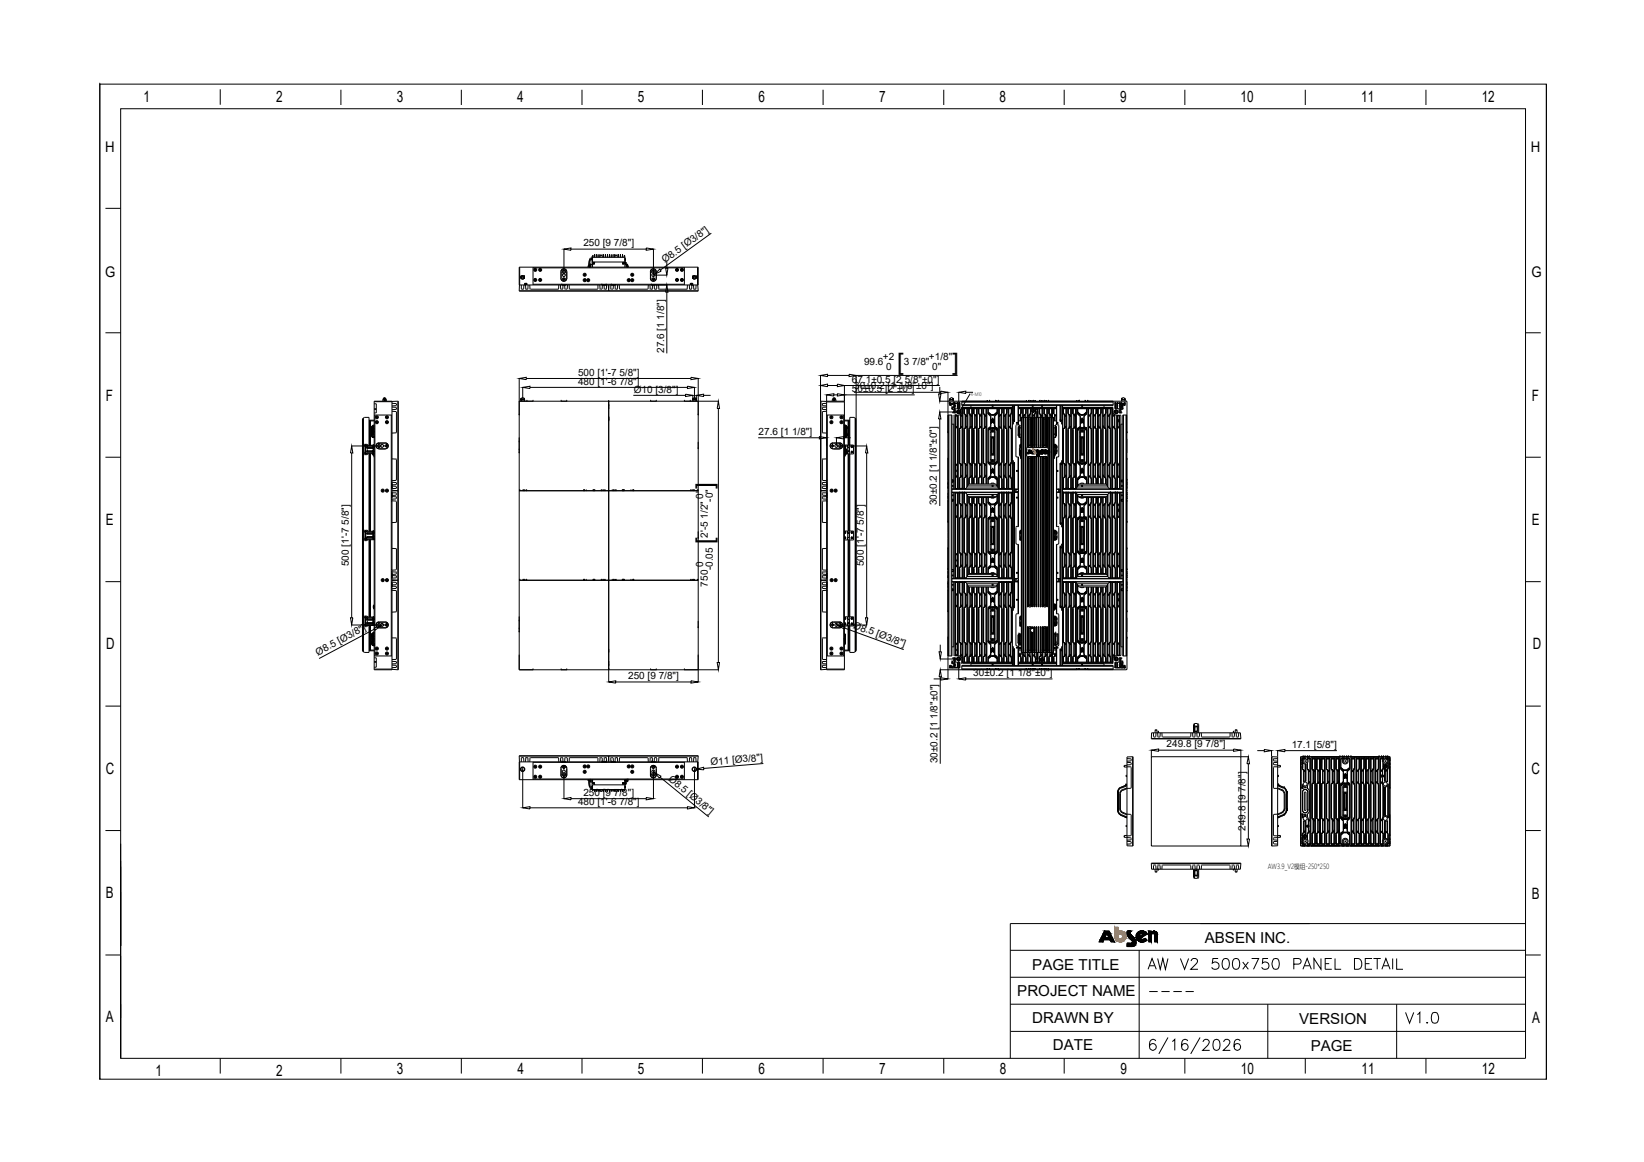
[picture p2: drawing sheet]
<svg xmlns="http://www.w3.org/2000/svg" width="297mm" height="210mm" viewBox="0 0 297 210" stroke-linecap="round" stroke-linejoin="round" font-family="sans-serif">
<defs><g id="words">
<text font-size="4.9" x="252.9" y="185.9">V1.0</text>
<g font-size="4.3">
<text x="162.1" y="66.8">[</text>
<text x="172" y="66.8">]</text>
<text x="128.8" y="88.3" transform="rotate(-90 128.8 88.3)">]</text>
<text x="128.8" y="98.3" transform="rotate(-90 128.8 98.3)">[</text>
</g>
<g font-size="2.8">
<text x="26" y="18.4">1</text>
<text x="49.9" y="18.4">2</text>
<text x="71.7" y="18.4">3</text>
<text x="93.5" y="18.4">4</text>
<text x="115.2" y="18.4">5</text>
<text x="137" y="18.4">6</text>
<text x="158.8" y="18.4">7</text>
<text x="180.6" y="18.4">8</text>
<text x="202.4" y="18.4">9</text>
<text x="224.2" y="18.4">10</text>
<text x="246" y="18.4">11</text>
<text x="267.7" y="18.4">12</text>
<text x="19.1" y="72.5">F</text>
<text x="276.8" y="72.4">F</text>
<text x="19.1" y="94.8">E</text>
<text x="276.8" y="94.9">E</text>
<text x="19.2" y="117.3">D</text>
<text x="276.9" y="117.2">D</text>
<text x="19.1" y="139.8">C</text>
<text x="276.7" y="139.9">C</text>
<text x="19.1" y="162.1">B</text>
<text x="276.8" y="162.3">B</text>
<text x="19.1" y="184.7">A</text>
<text x="276.9" y="184.7">A</text>
<text x="28.1" y="194.4">1</text>
<text x="49.9" y="194.4">2</text>
<text x="71.7" y="194.1">3</text>
<text x="93.5" y="194.1">4</text>
<text x="115.3" y="194.1">5</text>
<text x="137.1" y="194.1">6</text>
<text x="158.9" y="194.1">7</text>
<text x="180.6" y="194.1">8</text>
<text x="202.4" y="194.1">9</text>
<text x="224.2" y="194.1">10</text>
<text x="246" y="194.1">11</text>
<text x="267.8" y="194.1">12</text>
</g>
<g font-size="2.7">
<text x="217.7" y="170.3">ABSEN INC.</text>
<text x="186.5" y="175.1">PAGE TITLE</text>
<text x="183.8" y="180">PROJECT NAME</text>
<text x="186.5" y="184.9">DRAWN BY</text>
<text x="234.7" y="184.9">VERSION</text>
<text x="190.2" y="189.7">DATE</text>
<text x="236.8" y="189.8">PAGE</text>
</g>
<g font-size="2.6">
<text x="19" y="27.4">H</text>
<text x="276.6" y="27.4">H</text>
<text x="19" y="50">G</text>
<text x="276.7" y="50">G</text>
<text x="206.7" y="180.3">----</text>
</g>
<g font-size="1.8">
<text x="105.4" y="44.5">250 [9 7/8&quot;]</text>
<text x="120.1" y="47.6" transform="rotate(-36 120.1 47.6)">Ø8.5 [Ø3/8&quot;]</text>
<text x="120" y="63.8" transform="rotate(-90 120 63.8)">27.6 [1 1/8&quot;]</text>
<text x="156.1" y="65.9">99.6</text>
<text x="159.5" y="65.1">+2</text>
<text x="163.3" y="65.9">3 7/8&quot;</text>
<text x="167.9" y="65.1">+1/8&quot;</text>
<text x="104.4" y="69.5">480 [1'-6 7/8&quot;]</text>
<text x="104.4" y="67.9">500 [1'-7 5/8&quot;]</text>
<text x="114.5" y="70.9">Ø10 [3/8&quot;]</text>
<text x="153.9" y="69.1">67.1±0.5 [2 5/8&quot;±0&quot;]</text>
<text x="153.9" y="70.9">50±0.5 [2&quot;±0&quot;]</text>
<text x="154.3" y="70.4">30±0.2 [1 1/8&quot;±0&quot;]</text>
<text x="160.1" y="66.8">0</text>
<text x="168.4" y="66.8">0&quot;</text>
<text x="137.1" y="78.6">27.6 [1 1/8&quot;]</text>
<text x="127" y="90" transform="rotate(-90 127 90)">0&quot;</text>
<text x="128.8" y="90.6" transform="rotate(-90 128.8 90.6)">-0&quot;</text>
<text x="169.3" y="91.3" transform="rotate(-90 169.3 91.3)">30±0.2 [1 1/8&quot;±0&quot;]</text>
<text x="127.9" y="97.2" transform="rotate(-90 127.9 97.2)">2'-5 1/2&quot;</text>
<text x="63" y="102.3" transform="rotate(-90 63 102.3)">500 [1'-7 5/8&quot;]</text>
<text x="127" y="102.4" transform="rotate(-90 127 102.4)">0</text>
<text x="127.9" y="106" transform="rotate(-90 127.9 106)">750</text>
<text x="128.8" y="103" transform="rotate(-90 128.8 103)">-0.05</text>
<text x="156.1" y="102.3" transform="rotate(-90 156.1 102.3)">500 [1'-7 5/8&quot;]</text>
<text x="154.1" y="113.4" transform="rotate(20 154.1 113.4)">Ø8.5 [Ø3/8&quot;]</text>
<text x="57.4" y="118.4" transform="rotate(-28 57.4 118.4)">Ø8.5 [Ø3/8&quot;]</text>
<text x="113.5" y="122.7">250 [9 7/8&quot;]</text>
<text x="175.9" y="122.1">30±0.2 [1 1/8&quot;±0&quot;]</text>
<text x="169.4" y="137.9" transform="rotate(-90 169.4 137.9)">30±0.2 [1 1/8&quot;±0&quot;]</text>
<text x="210.8" y="135">249.8 [9 7/8&quot;]</text>
<text x="233.4" y="135.1">17.1 [5/8&quot;]</text>
<text x="105.4" y="143.8">250 [9 7/8&quot;]</text>
<text x="120.6" y="140.8" transform="rotate(39 120.6 140.8)">Ø8.5 [Ø3/8&quot;]</text>
<text x="128.4" y="138.2" transform="rotate(-5 128.4 138.2)">Ø11 [Ø3/8&quot;]</text>
<text x="104.4" y="145.4">480 [1'-6 7/8&quot;]</text>
<text x="225" y="150.1" transform="rotate(-90 225 150.1)">249.8 [9 7/8&quot;]</text>
</g>
<text font-size="1.3" x="229.1" y="157.1">AW3.9_V2模组-250*250</text>
<text font-size=".9" x="175.4" y="71.5">4-M10</text>
</g></defs>
<!-- layer: 0 -->
<g fill="none" stroke="#000" stroke-width=".18">
<path d="M18 15.2h.1M18 15.2h261.4v179.7h-261.4zM18 15.2v179.7M39.8 16.1v2.8M61.6 16.2v2.8M83.4 16.2v2.8M105.2 16.2v2.8M126.9 16.2v2.8M148.7 16.2v2.8M170.5 16.2v2.8M192.3 16.2v2.8M214.1 16.2v2.8"/>
<path d="M235.8 16.2v2.8M257.6 16.2v2.8M279.4 15.2v179.7M19.1 37.6h2.7M93.8 48.3h32.4v3.2h-32.4zM93.8 52.5h32.4M93.9 51.5l-.1 1M93.9 48.3v3.2M94.1 50.2h.1M94.1 50v.2M94.1 50h.1M94.2 51.5v.7"/>
<path d="M94.2 52.2h.3M94.6 52.2h-.1M94.7 51.5l-.1 .7M94.7 50l-.3-.2-.3 .2M94.7 50.2l-.3 .2-.3-.2M94.7 50h.1M94.7 50v.2M94.7 50.2h.1M94.8 51.5v-.3h.4v.3M94.8 51.2h.3v.3M94.8 51.3h.2M94.9 51.2h.1"/>
<path d="M94.9 51.5h.1M95 51.5v.7M95 52.2h.3M95 51.2v.1M95 51.3v.1M95 51.4h.1M95 51.3v.2M95.2 51.2v.3M95.2 51.2h.1M95.4 52.2h-.1M95.4 51.5v.7M95.7 51.5l.1 .7"/>
<path d="M95.8 52.2h.1M96.3 48.3v3.2M96.3 51.4h27.4M96.3 48.4h27.4M100.9 52.2h-5.1M101 51.5l-.1 .7M101.3 51.5v.7M101.3 52.2h.1M101.4 49.1v1.2M101.4 48.8a.53 .53 0 0 1 .6-.2 .53 .53 0 0 1 .4 .5v1.2a.53 .53 0 0 1-.5 .5 .53 .53 0 0 1-.6-.5zM101.5 51.4v.1M101.5 51.5h.1"/>
<path d="M101.6 49v.2M101.6 49.2h.1M101.6 49h.1M101.6 49.3h.6M101.6 49h.2M101.6 50.4v.1M101.7 52.2h-.3M101.7 50.4h.1M101.7 50.5h.1M101.7 50.5h.2M101.7 51.5v.7M101.8 49h.1"/>
<path d="M101.8 50.4l.1-.2v.2h.2M101.8 48.9l.2 .1M101.8 50.5h.1M101.8 50.6l.1 .1v-.1M101.8 48.8l.1-.1v.1M101.9 50.5h.1M101.9 50.4h-.2M101.9 48.9l-.1 .1M101.9 45l1.3-.2v.4zM101.9 45v4.7M101.9 50.5h.2M102 49h.1"/>
<path d="M102 51.5l.1 .7M102 49h.2M102.1 52.2h.3M102.1 50.4h.1M102.1 50.5h.1M102.2 50.4v.1M102.2 49.2h.1M102.2 49h.1M102.2 49v.2M102.3 51.4v.1M102.5 51.5v.7M102.8 51.5l.1 .7"/>
<path d="M102.8 52.2h5.2M103.2 45h13.6M105.7 50.6h-.2l.2 .1M105.7 50.7h.1M105.8 50.6h.1M105.8 49.6h-.3l.3 .1M106.2 50.6h.2l-.2 .1M106.2 50.7h.1M106.2 50.7h.2M106.3 48.1v.2M106.3 48.1h.1M106.3 50.5h.1"/>
<path d="M106.4 50.6l-.2 .1M106.4 48h.1M106.4 48.1l.1 .2M106.5 48.1h.1M106.5 48h.1M106.5 48l-.2 .1M106.5 47l-.1 1M106.5 47h.1M106.6 46.9h.1M106.6 48h.1M106.6 46.7l-.2 1.4M106.7 47.9h.1"/>
<path d="M106.7 48.1h.1M106.7 48.1l-.1 .2M106.7 47.8h.1M106.7 47.9l-.2 .1v.3v-.2M106.7 48h.4M106.7 46.9l-.1 1M106.7 46.9h.4M106.7 46.6l-.1 .1M107 47.7v.1M107 46.7h-.2l-.1 .2M107 46.9h.1M107 46.5h.1"/>
<path d="M107 46.5v1.3M107 46.5v.1M107 47.7h.1M107.1 47.8h-.4v.5M107.1 47.1l-.1-.8 .1 1h5.8M107.1 47.6v.7M107.1 46.5h5.8M107.1 47.6h.1M107.1 46.3h.1M107.1 46.3v.2M107.2 47.6h.1M107.3 47.4l-.2 .2"/>
<path d="M107.3 47.5v.2l-.1-.1M107.3 47.5h.1M107.4 46.2v.3M107.4 46.1h.1M107.5 46.2v.3M107.5 47.3l-.2 .1M107.8 46.1h.1M107.8 46.2v.3M107.9 46.2v.3M108 52.2h-.1M108 51.5v.7M108.2 46.2h.1"/>
<path d="M108.2 46.2v.3M108.2 46.1h.1M108.2 46.2l.1 .3M108.4 51.5v.7M108.4 52.2h.3M108.5 46.2h.1M108.5 46.2l-.1 .3M108.5 46.1h.3M108.7 51.4v.1M108.8 52.2h-.1M108.8 51.5h.1M108.8 46.2h.1"/>
<path d="M108.8 51.4v.1M108.8 46.2v.3M108.8 51.5v.7M109 46.2v.3M109 46.1h.1M109.1 46.2v.3M109.1 51.5l.1 .7M109.1 52.2h.4M109.3 46.2v.3M109.4 46.1h.1M109.4 46.2v.3M109.5 51.5h.1"/>
<path d="M109.5 51.4v.1M109.6 52.2h-.1M109.6 51.5v.7M109.7 46.2v.3M109.8 46.1h.1M109.8 46.2v.3M109.9 51.5l.1 1M110 52.5v.1M110 51.5v1M110.2 46.1h.1M110.2 46.2l-.1 .3M110.2 46.2v.3"/>
<path d="M110.4 51.5v.7M110.4 52.2h.3M110.4 51.4v.1M110.4 51.5h.1M110.5 46.2h.1M110.5 46.2v.3M110.5 46.1h.1M110.6 46.2h.1M110.6 46.2v.3M110.7 52.2h.1M110.8 51.5v.7M110.9 46.2v.3"/>
<path d="M111 46.1h.1M111 46.2v.3M111.1 51.5l.1 .7M111.1 52.2h.4M111.2 46.2h.1M111.2 46.2l-.1 .3M111.2 46.1h.3M111.2 51.4v.1M111.3 51.4v.1M111.5 46.2h.1M111.5 46.2v.3M111.5 52.2h.1"/>
<path d="M111.6 51.5l-.1 .7M111.7 46.2v.3M111.7 46.1h.1M111.8 46.2v.3M111.9 51.5v.7M111.9 52.2h.1M112.1 46.2v.3M112.1 46.1h.1M112.5 46.1h.1M112.5 47.3l.2 .1M112.5 46.2l-.1 .3M112.5 46.2l.1 .3"/>
<path d="M112.6 47.5l-.1 .2 .2-.1M112.6 47.5h.1M112.7 47.4l.2 .2M112.7 47.6h.1M112.8 46.3v.2M112.8 46.3h.1M112.9 47.6h.1M112.9 46.3h.1M112.9 48h.4M112.9 47.8h.3v.5M112.9 47.7h.1M112.9 46.3v2"/>
<path d="M112.9 46.7h.1M112.9 47.4h.1M112.9 47.4h.2v.2l-.1 .1-.1-.1M112.9 46.8h.1M112.9 46.8v.3M112.9 47.4l.1 .1M113 47.5h.1M113.2 47.8h.1M113.3 48h.1M113.3 47.9h.1M113.3 47.9l.1 .1M113.3 47.8v.5"/>
<path d="M113.4 48h.1M113.4 48v.3M113.5 48.2h.1M113.5 48v.3M113.5 50.6h.2M113.5 50.7h.2M113.6 50.7h.1M113.6 50.5h.1M113.7 50.6h-.2l.2 .1M113.7 50.7h.1M113.7 50.6h.1M113.7 50.6v.1"/>
<path d="M114.1 49.6h.2l-.2 .1M114.2 49.7h.1M114.2 50.6l.1-.1v.1l-.1 .1M114.2 50.7h.1M114.2 49.6h.1M116.8 44.8l1.3 .2-1.3 .2zM117.1 52.2h-5.1M117.1 51.5v.7M117.4 51.5l.1 .7M117.4 52.2h.1M117.6 49.1v1.2M117.6 48.8a.53 .53 0 0 1 .6-.2 .53 .53 0 0 1 .4 .5v1.2a.53 .53 0 0 1-.6 .5 .53 .53 0 0 1-.5-.5z"/>
<path d="M117.6 51.4v.1M117.7 51.5h.1M117.7 51.4v.1M117.7 49v.2M117.8 49.2h.1M117.8 49h.1M117.8 49.3h.6M117.8 50.4h.1M117.8 50.5h.1M117.8 50.4h.2v-.2l.1 .2h.2M117.8 50.5h.2M117.8 50.4v.1"/>
<path d="M117.9 52.2h-.4M117.9 51.5v.7M117.9 49h.1M118 48.9l.2 .1M118 50.5h.1M118 50.6v.1l.1-.1M118 48.8v-.1l.1 .1M118 48.9l-.1 .1M118.1 49.7h.1M118.1 45v4.7M118.1 49.7h2.4M118.1 50.5h.1"/>
<path d="M118.1 50.5h.2M118.2 49h.1M118.2 49h.2M118.2 51.5v.7M118.2 52.2h.4M118.3 50.4h.1M118.3 50.5h.1M118.3 49.5l.9-.9 .3 .4zM118.3 50.4v.1M118.4 49.2h.1M118.4 49h.1M118.4 49v.2"/>
<path d="M118.4 51.4v.1M118.5 51.4v.1M118.7 51.5v.7M119 51.5v.7M119 52.2h5.1M120.3 48.4h.4l-.2 1.3zM120.5 51.5l.2 1.3h-.4zM120.5 47.1v1.3M120.5 52.8v11M123.7 48.3v3.2M124.2 52.2h-.1M124.2 51.5v.7"/>
<path d="M124.5 51.5l.1 .7M124.5 52.2h.4M124.7 51.5v-.3h.5v.3M124.7 51.2h.1M124.8 51.2v.3M124.9 51.3v.1M124.9 51.4h.1M124.9 52.2h.1M124.9 51.5h.1M124.9 51.3h.3M124.9 51.2v.3M125 51.5v.7"/>
<path d="M125.1 51.5h.1M125.1 51.2h.1M125.2 50.2l.3 .2 .3-.2M125.2 50l.3-.2 .3 .2M125.2 50h.1M125.2 50.2h.1M125.2 51.2h-.3v.3M125.2 50v.2M125.3 51.5v.7M125.3 52.2h.4M125.7 52.2h.1M125.8 50.2h.1"/>
<path d="M125.8 50h.1M125.8 50v.2M125.8 51.5l-.1 .7M126 48.3v3.2M126.1 51.5l.1 1M128.5 42.1l-9.2 6.7M19.1 60.1h2.7M65.5 75.7v41.9M65.6 75.6v42.1M65.7 75.6v42.1M66.7 76h.9M66.7 75.9h.9"/>
<path d="M66.8 75.9v4.5M66.8 76v4.4M66.9 76v4.4M67 75.9v.1M67.1 77.3l.1 .1M67.1 77.3h.1M67.1 78.8l.3 .2M67.1 77.4h.1M67.1 78.6h.1M67.1 78.8v-1.6l.1 1.6M67.1 78.8h.1M67.2 78.6h.1"/>
<path d="M67.2 77.3h.1M67.2 77.4h.1M67.2 78.7h.1M67.2 78.8l.2 .2M67.2 77.3v.1M67.2 77.4l.1 1M67.2 77.4l.1 .1M67.3 77.4v1v-.2M67.3 77.4l-.1 .5M67.3 78v.2M67.3 78h.1M67.3 78.5h.1"/>
<path d="M67.3 78.5l-.1 .2M67.3 78.5l-.1 .1M67.3 78.2l.3 .4M67.3 78.4v.1M67.3 78.2h.1M67.4 78.4h-.1M67.4 79h.1M67.4 77.1l.1 .2M67.4 79h.2M67.4 78.8l-.1 .1 .1 .1M67.4 76.9l-.3 .3M67.4 76.9l-.2 .3"/>
<path d="M67.4 76.9h.1M67.4 76.9h.2M67.4 78.9l.1 .1M67.4 78.8h.2M67.5 77.4h.1l-.3 .6 .3 .5M67.5 79h.1M67.5 77.4h.1M67.5 78.9h-.1M67.5 77.4l-.2 .6M67.5 78.9h.1M67.6 78.9h.1M67.6 77.4h-.1"/>
<path d="M67.6 77.8v.3M67.6 77.1l-.2-.1-.2 .2 .2 .2 .2-.1M67.6 77.4a.74 .74 0 0 0 0 1.1M67.6 77.8v.4M67.6 77.5l-.2 .5 .2 .4M67.6 79h.1M67.6 72.5h3.2v48.5h-3.2zM67.6 75h3.2M67.6 72.9h.4v1.7h-.4M67.6 74h.4M67.6 73.8h.4M67.6 78.9h-.2"/>
<path d="M67.6 72.6h3.2M67.6 77.5a.61 .61 0 0 0 0 .9M67.7 75v43.5M69.1 72.2h.1M69.2 72.2h.2M69.2 72.2l.1-.4h.3l.2 .4M69.4 72.2h.1M69.4 72.3h.1M69.4 72.3h-.2v.2M69.4 72.2v.1M69.5 72.1l.1 .1M69.5 72.1h.1"/>
<path d="M69.5 72.1l-.1 .1M69.5 72.3h.1M69.6 72.3h.1M69.6 72.3h-.1M69.6 72.2h.1M69.6 72.3h.2v.2M69.6 72.2h.2M69.6 72.2v.1M69.8 72.2h.1M70.7 75v43.5M70.8 73.5l.7 .1M70.8 74.3h.7"/>
<path d="M70.8 72.9h.7M71.5 74.3l.1 .1M71.5 73.5l.1 .1M71.5 72.9h.1M71.5 78.2h-.7M71.5 74h-.7M71.5 73.3h-.7M71.6 78.1l-.1 .1M71.6 73.9l-.1 .1M71.6 73.2h-.1M71.6 72.9v.3M71.6 73.6v.3"/>
<path d="M71.6 74.4v3.7M71.9 72.5v48.5M71.9 72.5h-1.1M93.8 68.4l1.3-.2v.4zM93.8 79.8h.1M93.8 79.2h.1M93.8 75h.1M93.8 72.5h36M93.8 68.3v52.7h36M94.1 72.3h.1M94.1 72.2h.1M94.1 72.2v.1"/>
<path d="M94.1 72.3v.2M94.1 72.3h.6M94.1 72.2h.6M94.2 72.1l-.1 .1M94.2 72.1h.1M94.2 72.1l.1-.3h.3l.1 .3M94.4 70l1.4-.2v.4zM94.4 69.9v2.3M94.7 72.1h.1M94.7 72.1v.1M94.7 72.2h.1M94.7 72.3h.1"/>
<path d="M94.7 72.2v.1M94.8 72.3h.1M94.8 72.3v.2M95.1 68.4h29.7M95.2 72.5h.1M95.8 70h28.4M96.3 72.5h.1M101.4 72.5h.1M102.4 72.5h.1M110 76h.1M110 75.9h.1M110 75.8h.1"/>
<path d="M110 75.7h.1M110 75.6h.1M110 75.5h.1M110 75.4h.1M110 73.8h.1M110 73.7h.1M110 73.5h.1M110 73.4h.1M110 73.3h.1M110 73.2h.1M110 72.6h.1M110 72.5h.1"/>
<path d="M110 72.5v50.7M114.4 71.4h9.5M117.6 72.5h.1M118.6 72.5h.1M123.7 72.5h.1M123.9 71.2l1.3 .2-1.3 .2zM124.2 69.8l1.3 .2-1.3 .2zM124.7 72.5h.1M124.8 68.2l1.4 .2-1.4 .2zM125.2 72.2h.1M125.2 72.3h.1M125.2 72.3h.6"/>
<path d="M125.2 71.4v1.1M125.2 72.2h.6M125.5 69.9v2.3M125.8 72.1l-.2-.3h-.3l-.1 .4M125.8 72.1h.1M125.8 72.1v.1M125.8 72.2h.1M125.8 71.4l1.3-.2v.4zM125.8 72.3h.1M125.8 71.4v1.1M126.2 75h.1M126.2 68.3v54.9"/>
<path d="M127.1 71.4h1.3M129.8 72.5l.2 1.3h-.4zM129.8 73.8v45.9M137 79.1h11M148 78.9l1.4 .2-1.4 .2zM148.3 67.8l1.2-.2v.4zM148.3 69.6l1.2-.2v.5zM148.3 72.5h.1M148.3 67.8v53.2M148.3 72.5v48.5M148.3 72.5h1.1M148.6 72.9l.1 .3"/>
<path d="M148.6 73.6l.1 .4M148.6 74.4l.1 3.8M148.6 78.2h.8M148.6 74h.8M148.6 73.3h.8M148.7 74.3l-.1 .1M149.4 72.9h-.7M149.4 73.5h-.7M149.4 71.3l1.3-.2v.4zM149.4 72.5h3.2M149.4 75h3.2M149.4 74.3h-.8"/>
<path d="M149.4 72.6h3.2M149.5 75v43.5M149.5 67.8h3.9M149.5 69.6h1.8M150.4 72.2h.1M150.6 72.2h.1M150.6 72.2v.1M150.6 72.3h.1M150.6 72.3h-.2v.2M150.6 72.2h-.2l.2-.4h.2l.2 .4h-.2M150.7 71.3h.6M150.7 72.1l-.1 .1"/>
<path d="M150.7 72.1l.1 .1M150.7 72.1h.1M150.7 72.3h.1M150.8 72.2h.1M150.8 72.3h-.1M150.8 72.3h.2v.2M150.8 72.2v.1M151 72.2h.1M151.1 79.1l1.3-.2v.4zM151.1 79v1.5M151.3 69.4l1.3 .2-1.3 .3zM151.3 71.1l1.3 .2-1.3 .2z"/>
<path d="M152.4 75v43.5M152.4 79.1h1.3M152.5 78.7l.3-.2 .1 .2-.1 .2-.3-.1M152.6 77.4v.1a.75 .75 0 0 1 0 .9M152.6 69.6v51.4h-3.2v-49.7M152.6 69.6h17.2M152.6 79h.2M152.6 76.9h.2M152.6 76h.9M152.6 75.9h.9M152.6 71.3h12.7M152.6 77.8v.4"/>
<path d="M152.6 77.3l.3 .4M152.6 77.4a.74 .74 0 0 1 0 1.1M152.6 77.5a.66 .66 0 0 1 0 .9M152.7 77.2h.1M152.7 77v.2M152.7 77.1h.1M152.7 78.5h.1M152.7 77.1v.1M152.7 77.1h.2M152.7 79h-.2M152.8 76.9l.2 .3M152.8 77.1v.1"/>
<path d="M152.8 77.2h.1M152.8 79h.1M152.8 76.9h.1M152.8 77.1h.1M152.8 77.1l-.2 .1M152.9 77.5v1M152.9 77.1h.1M152.9 77.7l-.1-.2 .1 .9v-.5M152.9 77.4v.1M152.9 77.8v.2M152.9 77.4h.1M152.9 77.8h.1"/>
<path d="M152.9 78l-.1 .3-.2 .3M153 78.5v.1M153 78.6h.1M153 78.6v.1M153 77.4h.1M153 77.3h.1M153 78.8l-.2 .2M153 78.5h.1M153 77.3l-.1 .1M153 77.3v.1M153 78.7h.1M153 78.8h.1"/>
<path d="M153 77.2h.1M153 77.2v1.6M153.2 75.9v4.5M153.3 76v4.3M153.4 67.6l1.3 .2-1.3 .2zM153.4 75.9v4.5M154.3 70.9h15.7M154.5 75.6v42.1M154.6 75.6v42.1M154.6 75.7v41.9M154.7 67.8v49.8l-.4 .3h-.8v-4.8M154.7 67.8h18.3"/>
<path d="M154.7 75.7l-.4-.3h-.8v5M169.6 71.2h.4l-.2 1.3zM169.8 74.4h3.4M169.8 74.4l.2 1.3h-.4zM169.8 69.9v1.3M169.8 75.7v15.7M170 70.7l1.3 .2-1.3 .2zM171.3 78.1h.1M171.3 70.9v51.7M171.3 72.5h.1M171.3 75h.7v43.5h-.7M171.3 78.2h.1"/>
<path d="M171.3 75v43.5M171.4 72.4l-.2 .2M171.5 75v43.5M171.6 72.3h.1M171.6 72.8l.1 .1M171.6 72.3v.2M171.6 72.8v.4h.3M171.6 72.8h.1M171.6 72.2h.1M171.6 72.3h.6M171.6 72.2h.6M171.6 72.2v.1"/>
<path d="M171.7 72.9h.1M171.7 72.9h.5zM171.7 72.7v.4M171.7 73.2a.4 .4 0 0 1 .5-.3 .4 .4 0 0 1 .3 .5 .4 .4 0 0 1-.5 .3M171.7 72.8l-.2-.1 .1 .2M171.7 72.8h1.6M171.8 73.2a.36 .36 0 0 1 .4-.2 .36 .36 0 0 1 .2 .4 .36 .36 0 0 1-.4 .2M171.8 72.9l-.2 .3M171.9 75v43.5M171.9 73.2a.23 .23 0 0 1 .3-.1 .23 .23 0 0 1 .1 .3 .23 .23 0 0 1-.3 .1M172 73.9h.1M172 73.6h.1"/>
<path d="M172 73.6v.3M172 76.6h.4M172 73.9l.3 .2-.1 .3M172.1 73.8v.2M172.2 74.5v.1M172.2 72.1l-.2-.3h-.2l-.2 .4M172.2 72.1h.1M172.2 72.1v.1M172.2 72.8v.1M172.2 72.8h.1M172.2 72.3h.1M172.2 72.2h.1"/>
<path d="M172.2 72.2v.1M172.3 72.8h.1M172.3 72.3h.1M172.3 72.3v.2M172.3 73.8v.2M172.3 73.8h-.3M172.3 76.6v11.7M172.4 75.1v13.2M172.4 72.9l.2 .4-.2 .4 .1 .9M172.5 72.8h.1M172.5 74.6h.1M172.5 72.8v.1"/>
<path d="M172.5 75l-.2 .1M172.5 72.9h.1M172.5 72.9h.5M172.5 72.9v.1M172.5 73.6v1M172.5 75h.7M172.6 75v13.3M172.7 74v.6h-.4v-.2M172.7 75h.1M172.7 77.3h.1M172.7 77.2h.1M172.7 77.2v.1"/>
<path d="M172.7 77.2l.3-.2-.4 .4M172.7 75l.3 .3v-.1M172.7 75v2.2M172.7 77.2l.1 .1M172.8 77.3h-.1M172.8 77.3l.2-.3v7.1M172.8 73.8l-.2 .1M172.8 75l.2 .2M172.9 74.5a.32 .32 0 0 1 .3-.4 .32 .32 0 0 1 .3 .3 .32 .32 0 0 1-.4 .3M173 75.2h.1M173 72.9v.9M173 74.3v.3"/>
<path d="M173 75v.2M173 72.9h.1M173 75v13.3M173.1 72.8l-.1 .1M173.1 72.8v1M173.1 74.2v.5M173.1 75v13.3M173.2 70.9l1.3-.2v.4zM173.2 70.9v3.5M173.2 72.8l.2 .1M173.3 74.6h.1M173.3 74.2v.4"/>
<path d="M173.3 77.6l.1 5.9zM173.4 74.6h.1M173.4 72.9h.1M173.4 72.9l-.1-.1v1M173.4 72.9v.9h-.6M173.4 74.2l-.1 .4M173.4 77.4l-.1 .2M173.4 77.4v.2M173.5 74.9h.1M173.5 74.9l.4 .4M173.5 77.3h.1M173.5 74.9v2.4"/>
<path d="M173.6 77.3h.1M173.6 74.9h.1M173.6 74.9h-.1M173.6 74.9l.3 .3M173.6 77.2l-.1 .1M173.6 74.9v2.4M173.8 74.4l-.3 .5-.3 .1M173.8 72.5h27.3M173.8 72.5v.7h27.3v-.7M173.8 73.7v.7M173.8 73.8h9.1M173.8 73.1h27.3"/>
<path d="M173.8 72.6h27.3M173.8 73.6h9.1M173.9 75.2h.1M173.9 77l-.5 .4 .1-.1M173.9 77l-.5 .4M173.9 73.8v14.5M173.9 73.5l-.2 .2M173.9 73.6h9M174 73.8v14.5M174.2 74.6l.1 .2M174.2 73.8v.8M174.2 77.6v5.9z"/>
<path d="M174.3 77.4l-.1 .2M174.3 77.4h.1M174.4 74.9h.1M174.4 74.9l.1 .1M174.4 77.3h.1M174.4 74.9l-.1-.1 .4 .4M174.4 77.3l-.1 .1M174.4 74.9v2.4M174.5 77.2l-.1 .1M174.5 75v2.2M174.5 77.2v.1M174.5 75l.2 .3"/>
<path d="M174.5 77.3h-.1M174.5 70.9h1.3M174.5 74.9v.1M174.5 74.9l.2 .3M174.7 75.2h.1M174.7 77l-.4 .4M174.7 77l-.2 .2M174.7 77l-.2 .3M174.7 73.8v14.1M174.8 73.8v14.1M174.9 73.8v13.9M175 74.6l.1 .2"/>
<path d="M175 77.6l.1 5.9zM175 73.8v.8M175.1 77.6l.1 6.1M175.1 73.8l.1 1M175.1 73.8l-.1 .8M175.1 77.4l-.1 .2M175.2 77.4l-.1 .2M175.2 74.8l.1 .1M175.2 74.8l.4 .4M175.3 74.9v.1M175.3 74.9v2.4M175.3 71.2l-1.7 2.8"/>
<path d="M175.3 77.3h.1M175.3 77.2h.1M175.3 74.9h.1M175.3 77.2l-.1 .2M175.3 75v2.2M175.3 77.2v.1M175.3 75l.3 .3M175.3 74.9l.3 .3M175.4 73.2v.4M175.6 75.2h.1M175.6 77l-.4 .4M175.6 77l-.3 .2"/>
<path d="M175.6 73.8v13.6M175.7 73.8v13.6M175.9 74.6l.1 .2M175.9 77.6l.1 5.9zM175.9 73.8v.8M176 73.8l-.1 .8M176 77.4l-.1 .2M176 77.4h.1M176.1 74.9h.1M176.1 74.9l.1 .1M176.1 77.3h.1M176.1 74.9v-.1l.3 .4"/>
<path d="M176.1 77.3l-.1 .1M176.1 74.9v2.4M176.1 77.3v.1M176.2 77.2l-.1 .1M176.2 75l.2 .3M176.2 75v2.2M176.2 77.2v.1M176.2 77.3h-.1M176.2 74.9v.1M176.2 74.9l.2 .3M176.4 75.2h.1M176.4 77l-.3 .4"/>
<path d="M176.4 77l-.2 .2M176.4 77l-.2 .3M176.4 73.8v13.6M176.6 73.8v13.6M176.8 74.6l.1 .2M176.8 77.6l.1 5.9zM176.8 73.8v.8M176.8 77.6l.1 6.1M176.8 73.8l.1 1M176.9 73.8l-.1 .8M176.9 77.4h.1M176.9 77.4l-.1 .2"/>
<path d="M176.9 74.8l.1 .1M176.9 74.8l.4 .4M177 74.9v.1M177 74.9v2.4M177 77.2h.1M177 77.3h.1M177 74.9h.1M177 77.2l.1 .1M177 77.2l-.1 .2M177 75v2.2M177 75l.3 .3M177.1 74.9h.1"/>
<path d="M177.1 74.9l.2 .3M177.1 74.9l-.1 .1M177.3 75.2h.1M177.3 77l-.4 .4M177.3 77l-.3 .2M177.3 73.8v13.6M177.5 73.8v13.6M177.6 74.6l.1 .2M177.6 77.6l.1 5.9zM177.6 73.8v.8M177.7 74.6l.1 .2M177.7 73.8l-.1 .8"/>
<path d="M177.7 77.4l-.1 .2M177.8 77.4l-.1 .2M177.8 74.9l.4 .4M177.8 77.3h.1M177.8 74.9l-.1-.1 .5 .4M177.8 77.3l-.1 .1h.1M177.8 74.9v2.4M177.9 74.9h-.1M177.9 77.3l-.1 .1M177.9 77.3h.1M177.9 74.9h.1M177.9 74.9v2.4"/>
<path d="M178.2 77l-.4 .3M178.2 77l-.4 .4M178.2 77l-.3 .3M178.2 73.8v13.6M178.3 72.5h.1M178.3 73.8v13.6M178.4 72.5h.1M178.5 74.6v.1M178.5 77.4v.2M178.5 73.8v.8M178.5 74.6h.1M178.5 74.6l.1 .1"/>
<path d="M178.6 77.4l-.1 .1M178.6 77.4v.1M178.6 74.8h.1M178.6 74.4l.4 .4-.1 .1-.3-.3M178.6 73.8v.8M178.6 77.4h.1M178.6 74.5l.4 .4M178.6 77.5h.1M178.6 77.3l-.1 .1M178.6 77.6h.1M178.6 74.8l.3 .3M178.6 77.6l-.1 5.9"/>
<path d="M178.8 72.5h.1M178.8 77.2l-.2 .2M178.8 77.2v.1M178.8 77.4l.2-.1v.1l-.1 .1M178.8 77.3l-.2 .2M178.8 77.4l-.2 .2v5.9M178.8 77.4l-.2 .2M178.8 77.4h.1M178.9 77.4h.1M178.9 77.4v.1M178.9 75l-.1 .1M178.9 77.4l-.3 .3"/>
<path d="M178.9 72.5h.1M178.9 77.1h.1M178.9 75.1h.1M178.9 77.1l-.1 .2M178.9 77.1l-.1 .1M178.9 77.5l-.3 .3M178.9 78.9h.9M178.9 74.9l.2 .1M179 74.8l.1 .1M179 77.3l-.1 .1M179 77.3l-.2 .1M179 76.9v.2v-.2"/>
<path d="M179 75.1v.2M179 76.9h.1M179 75.3v1.6M179 75.3h.1M179 74.8h.1M179.1 77.5h.6M179.1 77.5l-.2 .2v5.7l.2 .2M179.1 77.5v6.1M179.1 76.3h.1M179.1 75.8v.1M179.1 77.4h-.1M179.1 77.3h-.1"/>
<path d="M179.1 76.4h.1M179.1 76h.1M179.1 75.9h.1M179.1 77.3h.5v.1h-.5M179.1 76.3l.2-.2zM179.1 74.9h.5v.1h-.5zM179.1 75.9v.1M179.1 76.3v.1M179.1 77.3v.1M179.1 74.9h.5M179.2 76.4h.1M179.2 76h.1"/>
<path d="M179.2 76.3h.1M179.2 75.9h.1M179.2 79.1l.2-.1 .1 .2v2.8l-.1 .1-.2-.2zM179.2 78l-.3 .1M179.2 79.2h-.1l.1-.2 .4 .1v.1h-.1M179.2 79.2l.1-.1 .2 .1M179.2 79.2v2.7M179.3 76h.1M179.3 75.7h.1M179.3 76.2h.1M179.3 75.8h.1M179.3 75.7l-.2 .2"/>
<path d="M179.3 75.7l-.1 .2M179.3 75.8l-.1 .2M179.3 76.2l-.1 .2M179.4 75.8h.1M179.4 76.2h.1M179.4 76.1h.1M179.4 75.7h.1M179.4 76.2l.1 .2M179.4 76.1l.2 .2M179.4 75.8l.1 .2M179.5 78l.3 .1M179.5 79.2v2.7"/>
<path d="M179.5 76h.1M179.5 76.4h.1M179.5 76.3h.1M179.5 75.9h.1M179.6 76.3h.1M179.6 75.8v.1M179.6 76.4h.1M179.6 76h.1M179.6 75.9h.1M179.6 75.9l-.2-.2 .2 .3M179.6 76.3v.1M179.6 77.3h.1"/>
<path d="M179.6 77.3l.1 .1h-.1M179.6 77.3h-.6M179.6 77.3l-.6 .1M179.7 74.8h-.1M179.7 76.9v.2M179.7 76.9h.1M179.7 77.5l.1 .2v5.7l-.1 .2M179.7 75.3v1.6M179.7 77.5v6.1M179.7 75.3h.1M179.7 74.8l-.1 .1M179.7 77.3l.2 .1z"/>
<path d="M179.7 77.1h.1M179.7 75v.1M179.7 74.9l-.1 .1M179.7 75.1v.2M179.7 76.9l.1 .1M179.7 75.1h.1M179.8 77h.1M179.8 77.1h.1M179.8 77.1l.2 .3M179.8 75.1l-.1 .2M179.8 77l-.1 .1M179.8 77.1l.3 .3"/>
<path d="M179.8 75.1h.1M179.8 77.5l.3 .3M179.9 75l-.2 .1M179.9 77.4h.1M179.9 72.5h.1M179.9 77.4l.2 .3M179.9 77.4l-.1 .1M179.9 77.4l.2 .2M179.9 75h.1M179.9 75l-.1 .1M179.9 77.4l-.2-.1v.1l.1 .1M180 72.5h.1"/>
<path d="M180 77.3h-.1M180 77.4h.1M180 74.8h.1M180.1 74.8h.1M180.1 77.4h.1M180.1 74.8l-.2 .2M180.1 74.7v.1M180.1 77.4h-.1M180.1 77.4v.1M180.1 77.6h.1M180.1 74.6v.1M180.1 77.6v5.9"/>
<path d="M180.1 74.4l-.4 .4v.1l.4-.3M180.1 73.8v.8M180.1 74.5l-.4 .4M180.1 74.6h.1M180.2 77.4v.2M180.2 74.6l-.1 .2M180.2 73.8v.8M180.2 77.6v5.9M180.3 72.5h.1M180.4 72.5h.1M180.4 72.5h-.1M180.4 73.8v14.4"/>
<path d="M180.5 75.2h.1M180.5 77l.4 .4v-.1M180.5 77l.1 7.1 .3-.4v.1M180.5 73.8v14.5M180.5 77l.3 .3M180.6 73.8v1.4l.3-.4M180.8 74.9l-.3 .3M180.8 74.9v.1M180.8 74.8v.1M180.8 77.3h.1M180.8 75l-.3 .3M180.8 75v2.3"/>
<path d="M180.8 74.8l.1 .1M180.9 77.4l.1 .2-.1-.2M180.9 74.9l-.1 .1M180.9 74.8h-.1M180.9 74.8v.1M180.9 74.9v2.4M181 74.6l-.1 .2M181 77.6l.1 5.9zM181 73.8v.8M181.1 73.8l-.1 .8M181.3 73.8v14.5M181.4 75.2h.1"/>
<path d="M181.4 77h.1M181.4 73.8v14.5M181.4 77l.4 .4M181.4 77l.3 .3M181.7 77.3h.1M181.7 74.9v2.4M181.7 74.8l.1 .1M181.7 77.3l.1 .1M181.8 74.9l-.4 .4M181.8 77.3v.1M181.8 74.9l-.4 .3M181.8 77.3h-.1"/>
<path d="M181.8 74.9v2.4M181.8 77.4l.1 .2M181.9 74.6l-.1 .2M181.9 77.6v5.9zM181.9 73.8v.8M182.1 73.8v14.5M182.2 75.2h.1M182.2 77h.1M182.2 77l.5 .4M182.2 73.8v14.5M182.2 77l.4 .3M182.5 77.3h.1"/>
<path d="M182.5 74.9l-.3 .3M182.5 74.9l.1 .1M182.6 74.8l-.1 .1M182.6 75l-.4 .3M182.6 77.3l.1 .1M182.6 77.3h-.1M182.6 75v2.3M182.6 74.8v.1M182.6 74.9v.1M182.6 77.3h.1M182.6 74.9v2.4M182.6 77.4l.1 .2"/>
<path d="M182.7 77.4l.1 .2M182.7 74.8l-.5 .4M182.7 74.8h-.1M182.7 74.8l-.1 .1M182.7 74.6l-.1 .2M182.7 77.6l.1 5.9zM182.7 73.8v.8M182.8 77.6l-.1 6.1M182.8 73.8l-.1 1M182.8 73.8l-.1 .8M182.9 75.9h.2M182.9 73.2v47"/>
<path d="M182.9 76.4h.2M183 73.2v2.7M183.1 75.9h.2M183.1 73.2v2.7M183.2 76h.1M183.2 76h-.2l.2 .1M183.2 76.1h.1M183.2 76v.1M183.3 76.1l-.2 .1v.4h-.2M183.3 76h.1M183.3 75.9h.1M183.3 76.1h.1"/>
<path d="M183.3 73.2v2.9M183.6 76.9v5.5M183.7 76.7l-.1 .2M183.9 73.2v3.6M184 78.7h.1M184 77.2h.1M184 77.2v1.5l.2 .1M184 76h.5M184 73.2v3.6h-.2M184 73.8h6.9M184 73.6h6.9M184.2 78.6h.1"/>
<path d="M184.2 77.8v.2M184.2 78.7h.1M184.2 77.3h.1M184.2 77.4h.1M184.2 78.5h.1M184.2 77.5h.1M184.2 77.8h.1M184.2 78.5l-.2 .1 .2 .1M184.2 78h.1M184.2 79h.1M184.2 78.8h.1M184.2 76.9h.1"/>
<path d="M184.2 77.2h.1M184.2 77.2h.3M184.2 79h.3M184.2 76.9h.3M184.2 76.9v2.1M184.2 77.3v.1M184.2 78.8h.3M184.2 77.2h-.2M184.2 78.6v.1M184.2 78.5v.1M184.2 77.3v1.3M184.3 74.8v.2"/>
<path d="M184.3 75l-.3 .2M184.3 74.8l.1 .1M184.4 74.9l-.1 .1M184.4 74.9v-.1l-.4 .3M184.4 74.9v1.1M184.4 74.6v.2M184.4 73.8v.8M184.4 79v3M184.4 79.4h.1M184.5 74.6l-.2 .2M184.5 75.6h.1M184.5 73.8l-.1 .8"/>
<path d="M184.6 75.6h.1M184.6 75.6v42.1M184.6 75.4v42.5M184.7 73.8v1.6M184.8 73.8v1.6M184.9 75.2h.1M184.9 75.7h.1M184.9 73.8v45.8M184.9 75.7v41.9M185 75.4v42.5M185.1 74.9h.2M185.1 74.9l-.2 .3"/>
<path d="M185.1 74.9l.1 .1M185.2 75l-.3 .3M185.2 75v.4M185.3 74.9l-.1 .1M185.3 74.9l-.4 .3M185.3 74.9v43.6M185.3 75.4v.3M185.3 75.7h.1M185.3 75.7v41.9M185.3 74.6v.2M185.3 73.8v.8M185.3 75.4v42.5"/>
<path d="M185.3 74.6h.1M185.4 74.6l-.1 .2M185.4 73.8v.8M185.4 72.5h.1M185.5 72.5h.1M185.6 73.8v1.6M185.7 75.7h.1M185.7 75.7v4.8M185.7 75.7l-.1-.3v5.4M185.7 75.2h.1M185.7 73.8v1.6M185.7 75.7l.1-.3v5.4"/>
<path d="M185.8 72.5h.1M185.9 75.7h.1M185.9 75.4v5.4h.4v-5.4M185.9 75.7h.4M185.9 72.5h.1M185.9 72.5h-.1M185.9 75.7v4.8M186.1 75l-.4 .3M186.1 75v.4M186.1 74.9v.1M186.1 74.9l.1-.1-.5 .4M186.1 74.9v.5"/>
<path d="M186.2 74.6l-.1 .2M186.2 72.5h.1M186.2 73.8v.8M186.2 75.7h.1M186.2 75.7v4.8M186.2 74.1v.2M186.3 72.5h.1M186.3 73.8v.3M186.3 74.3l-.1 .3M186.4 73.9a.36 .36 0 0 1 .5 .3 .36 .36 0 0 1-.5 .3v6.3l.1-5.4M186.4 75.7h.1M186.4 73.8v.1"/>
<path d="M186.5 75.7h.1M186.5 75.7v4.8M186.6 75.2h.1M186.6 73.8v.1M186.6 74.6v.8M186.6 72.5h.1M186.7 72.5h.1M186.7 72.5h-.1M186.8 75.7h.1M186.9 75.7h.1M186.9 74.9l-.3 .3M186.9 75.7v4.8"/>
<path d="M186.9 74.9v.1M186.9 74.8v.1M186.9 75v5.8l-.1-5.4M186.9 75l-.3 .3M186.9 74.8l.1 .1M187 74.9l-.1 .1M187 74.8l-.4 .4M187 74.8h-.1M187 74.8v.1M187 72.5h.1M187 74.9v.5M187 74.6l-.1 .2"/>
<path d="M187.1 74.6l-.1 .2M187.1 73.8v.8M187.2 75.7h.1M187.2 75.4v5.4l.1-5.4M187.2 75.7v4.8M187.3 74.3l.1 1.1M187.3 73.8v.2M187.3 74.3v1.1M187.4 74h.1M187.4 74.4h.1M187.4 74h-.1M187.4 73.8l-.1 .5"/>
<path d="M187.4 74.4v1M187.4 73.9h.1M187.4 72.5h.1M187.4 73.8v.2M187.5 73.9h.1M187.5 74.3h.1M187.5 74.3v.1M187.5 73.8v1.6M187.5 74h.1M187.5 74.3l-.1 .1M187.5 73.8v.5M187.5 74.4v1"/>
<path d="M187.5 73.8v.2M187.5 74.3v1.1M187.6 75.7h.1M187.6 75.7v-.3v5.4M187.6 75.7v5.1M187.7 75.4l-.1 5.4M187.7 74.6l.1 .2M187.7 73.8v.8M187.8 74.6l.1 .2M187.8 72.5h.1M187.8 73.8l-.1 .8M187.9 72.5h.1"/>
<path d="M187.9 72.5h-.1M188 74.9l.3 .4M188 74.9l-.2-.1 .5 .4M188 74.9v5.9M188 75.4v.3M188 75.7h.1M188 74.9h.1M188 75.7v5.1M188 74.9v.5M188 75.7v4.8M188 75.7l.1-.3v5.4M188.2 72.5h.1"/>
<path d="M188.3 72.5h.1M188.3 75.2h.1M188.3 73.8v1.6M188.4 75.7l-.1-.3v5.4M188.4 75.7h.1M188.4 75.7l.1-.3v5.4M188.4 73.8v1.6M188.4 75.7v4.8M188.6 74.6l.1 .2M188.6 72.5h.1M188.6 75.7h.1M188.6 75.7h.4"/>
<path d="M188.6 75.7v5.1M188.6 75.7v-.3v5.4M188.6 73.8v.8M188.7 72.5h.1M188.7 72.5h-.1M188.7 73.8l-.1 .8M188.8 74.8v.1M188.8 74.8l.1 .1M188.8 74.8l.3 .4M188.8 74.9l.1 .1M188.8 74.9v.5M188.9 74.9h.1"/>
<path d="M188.9 74.9h-.1M188.9 75v.4M188.9 75l.3 .3-.1-.1M188.9 72.5h.1M188.9 75.7h.1M188.9 74.9v.1M188.9 75.7v4.8M188.9 74.9l.2 .3M189 75.4v5.4h-.4M189 72.5h.1M189.1 75.2h.1M189.1 75.7h.1"/>
<path d="M189.1 75.4v5.4l.1-5.4M189.1 73.8v1.4M189.2 75.7h.1M189.2 73.8v1.6M189.2 75.7v4.8M189.3 73.8v1.6M189.4 72.5h.1M189.5 74.6l.1 .2M189.5 73.8v.8M189.5 75.7h.1M189.5 75.4v42.5M189.6 75.7h.1"/>
<path d="M189.6 73.8l-.1 .8M189.6 75.7v41.9M189.6 75.4v42.5M189.6 74.8l.1 .1M189.7 74.9v.1M189.7 74.9l-.1-.1 .4 .4M189.7 74.9v.5M189.7 74.9h.1M189.7 75v.4M189.7 75l.3 .3M189.8 74.9h.1M189.8 74.9l-.1 .1"/>
<path d="M189.9 75.7h.1M189.9 75.7v-.3v42.5v-.3M189.9 75.7v41.9M190 75.4v42.5M190 75.2h.1M190 73.8v1.6M190.2 73.8v1.6M190.2 75.6h.1M190.2 75.4v42.5M190.3 75.6v42.1M190.3 74.6l.1 .2M190.3 75.6h.1"/>
<path d="M190.3 77.2h.5M190.3 79h.4M190.3 76.9h.4M190.3 76h.6M190.3 73.8v.8M190.3 79.4h.2M190.3 78.8h.5M190.4 74.6l.1 .2M190.4 73.8l-.1 .8M190.5 79v3.9h-.2M190.5 74.8v.1M190.5 74.8l.4 .3-.2-.2"/>
<path d="M190.5 74.8l.1 .1M190.5 74.9l.1 .1M190.5 74.9v1.1M190.6 74.9h.1M190.6 74.9h-.1M190.6 78.6h.1M190.6 77.4h.2M190.6 75v1M190.6 77.4v1.2M190.6 78.6l.2 .1M190.6 75l.3 .2M190.7 77.4h.1"/>
<path d="M190.7 77.3l-.1 .1M190.7 78.4h.1M190.7 77.3v.1M190.7 78.6h.1M190.7 77.4l.1 .1M190.7 77.3h.1M190.7 74.9l-.1 .1M190.7 77.4v1.2M190.7 79h.1M190.7 76.9h.1M190.7 76.9v2.1M190.8 78.4h.1"/>
<path d="M190.8 77.3h.1M190.8 78v.2M190.8 77.4h.1M190.8 78.5h.1M190.8 77.5h.1M190.8 78.2h.1M190.8 77.3v.1M190.8 78h.1M190.8 78.8h.1M190.8 77.2h.1M190.8 78.5l-.2 .1M190.8 77.3l-.1 .1"/>
<path d="M190.8 76.9v1.1M190.8 78.2v.8M190.8 78.4h-.1M190.9 78.7h.1M190.9 77.2h.1M190.9 73.2v3.6h.2M190.9 77.2v1.5l-.1 .1M190.9 73.2v3.6M191.1 76.7l.2 .2M191.3 76.9v5.5M191.6 73.2v2.9l.2 .1v.4h.2M191.6 76.1h.1"/>
<path d="M191.6 75.9h.1M191.6 76h.1M191.6 76h.3l-.3 .1M191.6 76v.1M191.7 75.9h-.1M191.7 75.9h.3M191.7 73.2v2.7M191.8 76.4h.2M191.9 73.2v2.7M192 75.9h.1M192 73.2v47M192 73.8h9.1"/>
<path d="M192 73.6h9M192.1 74.6l.1 .2M192.1 77.6l.1 5.9zM192.1 73.8v.8M192.2 73.8l-.1 .8M192.2 77.4l-.1 .2M192.2 77.4h.1M192.3 74.9l.3 .4M192.3 74.9l-.1-.1 .4 .4M192.3 77.3l-.1 .1M192.3 74.9v2.4M192.3 77.3h.1"/>
<path d="M192.3 74.9h.1M192.4 77.3h-.1M192.4 74.9h.1M192.4 74.9v2.4M192.6 77l-.3 .3M192.6 75.2h.1M192.6 77l-.2 .3M192.6 77l-.4 .4M192.6 73.8v14.5M192.7 73.8v14.5M193 74.6v.2M193 73.8v.8"/>
<path d="M193 74.6h.1M193 74.6l.1 .2M193 77.4v.2M193.1 77.4l-.1 .2M193.1 74.8l.1 .1M193.2 74.9v.1M193.2 74.9v2.4M193.2 77.2h.1M193.2 77.3h.1M193.2 77.2v.1M193.2 74.9h.1M193.2 77.2l-.2 .2"/>
<path d="M193.2 75v2.2M193.2 75l.3 .3M193.5 73.8v1.4l-.4-.4M193.5 77v7.1M193.5 77l-.5 .4M193.5 77l-.3 .2M193.5 73.8v14.5M193.6 73.8v14.5M193.8 74.6l.1 .2M193.8 77.6l.1 5.9zM193.8 73.8v.8M193.9 73.8l-.1 .8"/>
<path d="M193.9 77.4l-.1 .2M194 74.9l.4 .4M194 74.9l-.1-.1 .5 .4M194 77.3l-.1 .1h.1M194 74.9v2.4M194 77.3h.1M194.1 74.9h-.1M194.1 77.3l-.1 .1M194.1 77.2l-.1 .1M194.1 77.3h.1M194.1 74.9h.1M194.1 74.9v2.4"/>
<path d="M194.4 75.2h.1M194.4 77l-.3 .3M194.4 77l-.4 .4M194.4 73.8v14.5M194.5 72.5h.1M194.5 73.8v14.4M194.6 72.5h.1M194.6 74.6l.1 .1M194.7 77.4l-.1 .2M194.7 73.8v.8M194.7 74.6h.1M194.7 74.6v.1"/>
<path d="M194.7 77.4v.1M194.7 77.6h.1M194.7 74.8h.1M194.7 74.4l.5 .4-.1 .1-.4-.3M194.7 77.6l.1 5.9M194.7 77.5h.1M194.7 77.4h.1M194.7 74.5l.5 .4M194.7 77.3v.1M194.8 77.5h.1M194.8 77.6h.1M194.8 77.6l-.1 5.9"/>
<path d="M194.8 74.8l.3 .3M194.8 77.4h.1M194.8 74.8h.1M194.9 77.2l-.1 .2M194.9 77.2l.1 .1M194.9 77.4l.3-.1v.1l-.1 .1M194.9 72.5h.1M194.9 77.4l-.2 .2M194.9 77.4h.1M195 72.5h.1M195 77.4h.1M195 77.3l-.2 .2"/>
<path d="M195 77.4l-.2 .2M195 72.5h-.1M195 75v.1M195 77.4l-.3 .3M195 77.4l.1 .1M195.1 75.1h.1M195.1 77.1l-.1 .2M195.1 77.1l-.2 .1M195.1 75.1l.1 .2M195.1 77.5l-.4 .3M195.1 78.9h.9M195.1 77v.1"/>
<path d="M195.1 74.9l.2 .1M195.1 77.1h.1M195.1 74.8l.2 .1M195.2 77.3l-.2 .1M195.2 76.9l-.1 .1M195.2 75.1v.2M195.2 76.9h.1M195.2 75.3v1.6M195.2 75.3h.1M195.2 74.8h.1M195.2 77.5h.6M195.2 77.5l-.1 .2v5.7l.1 .2"/>
<path d="M195.2 77.5v6.1M195.3 76.3h-.1M195.3 75.8l-.1 .1M195.3 77.4h-.1M195.3 77.3l-.1 .1M195.3 77.3h-.2M195.3 77.3h.1M195.3 76.4h.1M195.3 76.3h.1M195.3 76h.1M195.3 75.9h.1M195.3 77.4h.4"/>
<path d="M195.3 77.3h.4M195.3 74.9h.4v.1h-.4zM195.3 74.9h.4M195.3 75.9v.1M195.3 76.3v.1M195.3 77.3v.1M195.4 79.2h-.2l.2-.2 .3 .1 .1 .1h-.1M195.4 79.2l.1-.1 .2 .1M195.4 78l-.3 .1M195.4 79.2v2.7M195.4 79.1l.3 .1v2.8l-.2 .1-.2-.2zM195.5 76h.1"/>
<path d="M195.5 75.7h.1M195.5 76.2h.1M195.5 75.8h.1M195.5 75.7l-.2 .2M195.5 75.8l-.2 .2M195.5 76.1l-.2 .2M195.5 76.2l-.2 .2M195.5 76.1h.1M195.5 75.7l.2 .3M195.5 76.2l.2 .2M195.5 76.1l.2 .2M195.5 75.8l.2 .2"/>
<path d="M195.5 75.7l.2 .2M195.7 78l.3 .1M195.7 79.2v2.7M195.7 76h.1M195.7 76.4h.1M195.7 76.3h.1M195.7 75.9h.1M195.7 75.8v.1M195.7 77.3h.1M195.7 76.3v.1M195.7 77.3v.1M195.8 77.3h.1"/>
<path d="M195.8 77.3l.1 .1h-.1M195.8 74.8h-.1M195.8 76.9l.1 .2M195.8 76.9h.1M195.8 77.5l.2 .2v5.7l-.2 .2M195.8 75.3v1.6M195.8 77.5v6.1M195.8 75.3h.1M195.9 74.8l-.2 .1M195.9 77.3l.1 .1zM195.9 76.9l.1 .1M195.9 75.3v1.6"/>
<path d="M195.9 77.1h.1M195.9 75v.1M195.9 74.9l-.2 .1M195.9 75.1l-.1 .2M195.9 75.1h.1M195.9 77h.1M196 75.1l-.1 .2M196 77l-.1 .1M196 75.1h-.1M196 77.5l.3 .3M196 75l-.1 .1M196 77.4h.1"/>
<path d="M196 72.5h.1M196 77.4v.1M196 77.4l.4 .2-.1 5.9M196 77.4l.3 .3M196 75h.1M196.1 75l-.1 .1M196.1 77.4h-.1M196.1 77.4l-.2-.1v.1l.1 .1M196.1 77.4l.2 .2M196.1 72.5h.1M196.1 77.3h.1M196.2 77.4h.1"/>
<path d="M196.2 77.4l.1 .1M196.2 74.8h.1M196.3 77.4l-.3-.3 .2 .3M196.3 74.8h.1M196.3 77.5h.1M196.3 77.5v.1M196.3 77.4h.1M196.3 74.8l-.3 .2M196.3 74.8l-.2 .2M196.3 74.7v.1M196.3 77.4h-.1M196.3 77.4v.2"/>
<path d="M196.3 74.6v.1M196.3 77.6h.1M196.3 77.6v5.9M196.3 77.4v.1M196.3 74.4l-.5 .4 .1 .1 .4-.3M196.3 74.5l-.4 .4M196.3 73.8v.8M196.4 73.8l-.1 .8M196.5 72.5h.1M196.6 72.5h.1M196.6 72.5h-.1M196.6 73.8v13.6"/>
<path d="M196.7 75.2h.1M196.7 77h.1M196.7 73.8v13.6M196.7 77l.4 .4M196.7 77l.3 .3M197 77.3h.1M197 74.9l-.3 .3M197 74.9v.1M197 74.8v.1M197 75l-.3 .3M197 75v2.3M197 77.3l.1 .1"/>
<path d="M197 74.8l.1 .1M197.1 77.4l.1 .2-.1-.2M197.1 74.9l-.1 .1M197.1 77.3v.1M197.1 74.8l-.4 .4M197.1 74.8h-.1M197.1 74.8v.1M197.1 77.3h-.1M197.1 74.9v2.4M197.1 74.6v.2M197.1 77.6l.1 5.9zM197.1 73.8v.8"/>
<path d="M197.2 74.6l-.1 .2M197.2 73.8l-.1 .8M197.4 73.8v13.6M197.6 75.2h.1M197.6 77h.1M197.6 77l.4 .3M197.6 73.8v13.6M197.6 77l.3 .3M197.6 77l.4 .4M197.9 77.3h.1M197.9 74.9v2.4M197.9 77.3l.1 .1"/>
<path d="M197.9 74.8l.1 .1M198 74.9l-.4 .4M198 74.9l-.4 .3M198 77.3v.1M198 77.3h-.1M198 74.9v2.4M198 77.4v.2M198 77.4l.1 .2M198 74.6v.2M198 77.6l.1 5.9zM198 73.8v.8M198.1 74.6l-.1 .2"/>
<path d="M198.1 73.8l-.1 .8M198.3 73.8v13.6M198.4 75.2h.1M198.4 77h.1M198.4 73.8v13.6M198.4 77l.3 .3M198.4 77l.4 .3M198.4 77l.4 .4M198.7 77.3h.1M198.7 74.9l-.3 .3M198.7 77.3l.1 .1M198.7 74.9l.1 .1"/>
<path d="M198.8 74.8l-.1 .1M198.8 77.3v.1M198.8 75l-.4 .3M198.8 77.3h-.1M198.8 75v2.3M198.8 74.8v.1M198.8 74.9v.1M198.8 77.3h.1M198.8 74.9v2.4M198.8 77.4l.1 .2M198.8 74.8l-.4 .4M198.8 74.8h.1"/>
<path d="M198.9 74.6l-.1 .2M198.9 77.6l.1 5.9zM198.9 73.8v.8M198.9 77.6l-.1 6.1M198.9 73.8l-.1 1M199 73.8l-.1 .8M199.1 73.8v13.6M199.3 73.8v13.6M199.3 75.2h.1M199.3 77h.1M199.3 77l.4 .4M199.3 77l.3 .3"/>
<path d="M199.5 73.2v.4M199.6 74.9h.1M199.6 74.9l-.3 .3M199.6 74.9v.1M199.6 77.3h.1M199.6 75l-.3 .3M199.6 75v2.3M199.6 77.3l.1 .1M199.7 74.9l-.1 .1M199.7 77.3v.1M199.7 74.9l-.4 .3M199.7 77.3h-.1"/>
<path d="M199.7 74.9v2.4M199.7 77.4l.1 .2M199.8 74.6l-.1 .2M199.8 77.6l.1 5.9zM199.8 73.8v.8M199.9 73.8l-.1 .8M200 73.8v13.9M200.2 75.2h.1M200.2 77h.1M200.2 73.8v14.1M200.2 77l.2 .3M200.2 77l.3 .3"/>
<path d="M200.2 77l.3 .4M200.4 77.3h.1M200.4 77.3l.2 .1M200.5 74.8v.2M200.5 75l-.3 .3M200.5 77.3l.1 .1h-.1M200.5 77.3h-.1M200.5 75v2.3M200.5 74.8v.1M200.5 74.9v.1M200.5 77.3h.1M200.5 74.8l-.3 .4"/>
<path d="M200.5 74.9v2.4M200.5 77.4l.1 .2M200.6 77.4l.1 .2M200.6 74.8h-.1M200.6 74.6l-.1 .2M200.6 77.6l.1 5.9zM200.6 73.8v.8M200.7 74.6l-.1 .2M200.7 73.8l-.1 .8M200.9 73.8v14.5M200.9 73.5l.2 .2M201 73.8v14.5"/>
<path d="M201 75.2h.1M201 77h.1M201 73.8v1.4M201 77v7.1M201 77l.3 .3M201 77l.4 .4M201.1 74.4l.3 .5 .3 .1M201.1 73.7v.7M201.3 74.9l-.3 .3M201.3 74.9v.1M201.3 77.3h.1M201.3 75l-.3 .3v-.1"/>
<path d="M201.3 75v2.3M201.3 74.5a.32 .32 0 0 1 .3-.4 .32 .32 0 0 1 .4 .3 .32 .32 0 0 1-.4 .3M201.4 74.9l-.1 .1M201.4 77.3v.1M201.4 77.4l.1 .2M201.4 77.3h.1M201.4 74.9v2.4M201.5 74.6h.1M201.5 72.9v.9h.6l.1 .8h.4l.1-.1M201.5 72.9h.1M201.5 77.6v5.9zM201.5 72.9v.9"/>
<path d="M201.5 74.2v.4M201.6 72.8l-.2 .1M201.6 72.8h1.6M201.7 75h.7M201.8 74.2v.5M201.8 75v13.3M201.9 75.2h.1M201.9 72.9h.1M201.9 77h.1M201.9 72.9h.5M201.9 77l.4 .3M201.9 72.9v.9"/>
<path d="M201.9 74.3v.3M201.9 75v13.3M201.9 72.9l-.1-.1v1M201.9 77l.3 .3M201.9 77l.4 .4-.1-.1M202.1 75l-.2 .2M202.1 75l-.2 .3M202.2 77.3h.1M202.2 75v.8M202.2 76.3v1M202.2 75.7l-.2 .3 .2 .3M202.2 75.8l-.1 .2 .1 .2"/>
<path d="M202.2 76h.1M202.3 77.3h.1M202.3 75v13.3M202.4 72.9h.1M202.4 72.9v.1zM202.4 74.6h.1M202.4 73.6v1M202.4 75l.1 .1M202.4 72.9l-.2 .4 .2 .4M202.4 74.1v.2M202.4 73.7v.4M202.4 74.3v.3"/>
<path d="M202.5 75.1v13.2M202.5 76.6h.4M202.6 72.8h.1M202.6 72.3h.1M202.6 72.2h.1M202.6 72.3h.7M202.6 72.2v.1M202.6 72.3v.2M202.7 72.8h-.1M202.7 72.2h.1M202.7 72.1v.1M202.7 72.2h-.1"/>
<path d="M202.7 72.1h.1M202.7 72.2h.5M202.7 72.1l.1-.3h.3l.1 .3M202.7 72.8v.1M202.7 72.9h.5M202.7 74.5l-.1 .1M202.7 73.8v.1M202.9 73.9l-.4 .2 .2 .3M202.9 73.9h.1M202.9 73.6h.1M202.9 73.6a.37 .37 0 0 1-.5-.2 .37 .37 0 0 1 .3-.5 .37 .37 0 0 1 .5 .3 .4 .4 0 0 0-.5-.3 .4 .4 0 0 0-.3 .5 .4 .4 0 0 0 .5 .3M202.9 73.9h-.3"/>
<path d="M202.9 73.8h-.3v.1M202.9 73.6v.3M203 75v43.5M203.1 72.9l.2 .3M203.1 72.8h.2M203.2 72.9h.1M203.2 72.1h.1M203.2 72.1v.1M203.2 72.2h.1M203.2 72.2l.1 .1M203.3 72.8l-.1 .1M203.3 72.3h.1"/>
<path d="M203.3 73.2l-.7-.1-.1 .2 .3 .2M203.3 72.8l-.1 .3M203.3 72.3v.2M203.3 72.8v.4M203.3 72.9h.1M203.5 75v43.5M203.5 72.4l.1 .1h-33.8M203.6 78.2h.1M203.6 78.1h.1M203.6 79.2v2.6M203.6 75v43.5M203.6 79.8h.1"/>
<path d="M203.6 72.6v2.4h-.7v43.5h.7v2.4M275.6 60.1h2.8M19.1 82.6h2.7M63.5 80.6h5.5M63.5 80.6l.3 1.2h-.5zM63.5 81.8v29.8M65.7 97.4l.1 .2M65.7 81.9l.1 .2h.5M65.8 95.8l-.1 .1M65.9 97.7h.4M65.9 95.8h.4M66 97.4h.1"/>
<path d="M66 81.9h.1M66 80.5v.1M66 97.3l-.1 .2h.2M66 81.7l-.1 .3 .2-.1M66 80.7l.3-.3-.2 .3M66 97.2l.2 .3 .1-.1M66 81.7l.2 .3h.1v-.2M66 97.2h.1M66 96.3h.1M66 81.6h.1M66 80.8h.1M66 97.5h.1"/>
<path d="M66 96h.1M66 96.1h.1M66 80.5h.1M66 80.6h.1M66 81.8h.1M66 81.7l.2 .3h1.4M66 97.2l.2 .3h1.4M66 96.2h.1M66 81.7h.1M66 80.7h.1M66 96v.1M66 80.7v1"/>
<path d="M66 96.2v1M66 82h.1M66.1 80.7h.1M66.1 97.2l.2 .2M66.1 81.7l.2 .1M66.1 97.5h.1M66.1 96h.1M66.1 80.5h.1M66.1 81.9h.1M66.1 80.7v1M66.1 96.2v1M66.1 96l-.2-.1 .1 .3"/>
<path d="M66.1 80.4h-.2l.1 .2M66.2 95.8l.2 .1M66.2 80.3l.2 .1M66.3 97.4h.1M66.3 96.1v-.1h-.1l-.2 .2M66.3 96.1l-.2 .1M66.3 80.3h-.5l-.1 .2M66.3 97.4h1.3M66.3 81.8h1.1M66.4 80.8h.1M66.4 81.4h.1M66.4 97.2h.1"/>
<path d="M66.4 81.6h.1M66.4 80.9h.1M66.4 96.9v.3M66.4 97v.2M66.4 96.4h.1M66.4 96.3v.1M66.4 96.3v.2M66.4 81.5v.1M66.4 80.8v.1M66.4 81.4v.3M66.4 80.8v.2M66.4 97.2h1"/>
<path d="M66.4 96.3h1M66.4 81.7h1M66.4 81.6h1M66.4 80.8h1M66.4 97h1M66.4 96.9h1M66.4 96.5h1M66.4 96.4h1M66.4 81.5h1M66.4 81.4h1M66.4 81h1M66.4 80.9h1"/>
<path d="M66.4 80.9v.1M66.4 81.4v.1M66.4 81.6v.1M66.4 96.3h.1M66.4 96.4v.1M66.4 96.9v.1M66.4 97.4l-.2 .2M66.4 82l-.2 .1M66.7 80.4v-5h-.9l-.3 .3v41.9l.3 .3h.9v-4.9M66.7 82v14M66.7 97.5v14M66.8 82v14"/>
<path d="M66.8 97.5v14M66.9 82v14M66.9 97.5v14M67.3 81.9l.3 .4M67.4 80.9h.1M67.4 81.6h.1M67.4 97h.1M67.4 96.3h.1M67.4 96.5h.1M67.4 97.2h.1M67.4 96.4h.1M67.4 97.1h.1"/>
<path d="M67.4 96.9v.1M67.4 81.4v.1M67.4 80.8h.1M67.4 81.7h.1M67.4 81.5h.1M67.4 81h.1M67.4 80.8v.2M67.4 81.4v.3M67.4 96.3v.2M67.4 96.9v.3M67.4 81.9l.2 .3M67.4 97.1v.1"/>
<path d="M67.4 96.4v.1M67.4 81.6v.1M67.4 80.9v.1M67.4 80.8v.1M67.4 81.5v.1M67.4 96.3v.1M67.4 97v.1M67.4 96.1h.1M67.4 80.5h.1M67.4 81.8h.1M67.4 97.4h.1M67.4 80.7h.1"/>
<path d="M67.4 97.3h.1M67.4 96.2h.1M67.4 97.3h.2M67.4 96.1h.2M67.4 81.8h.2M67.4 80.6h.2M67.4 80.5v1.4h.2M67.4 96.1v1.3M67.5 96.3h-.1M67.5 80.8h-.1M67.5 81h-.1M67.5 81.9h.1"/>
<path d="M67.5 81.3l-.1 .1M67.5 81l-.1 .1M67.5 80.5v1.3M67.5 97.3h.1M67.5 96.1v1.2M67.5 96.1h.1M67.5 80.5h.1M67.5 80.5v.1M67.5 81.4v.3M67.5 81.9l.1 .1M67.5 82.4l.1 .2M67.6 81.8h.1"/>
<path d="M67.6 82.3l-.3-.4 .2 .4M67.6 80.8h.1M67.6 96.3h.1M67.6 97h.1M67.6 97.5h.1M67.6 81.6h.1M67.6 80.9h.1M67.6 80.4h-1.4l-.2 .3M67.6 96h-1.4l-.2 .2M67.6 96.1h-1.3M67.6 81.9h.1M68.1 80.5l.1 .1z"/>
<path d="M68.2 80.6h.1M68.3 80.7h.1M68.3 80.4h.1M68.3 80.5h-.1M68.4 80.9h.1M68.4 80.3h.1M68.4 80.2h.2M68.4 80.9h.2M68.4 80.3v.1M68.4 80.7v.2M68.5 80.1h1.1M68.5 81.1h1.1"/>
<path d="M68.6 80.9h.1M68.6 80.3h.1M68.6 80.3v.6M69.2 88.6h-.1v.1l.2-.1M69.6 80a.53 .53 0 0 1 .5 .5 .53 .53 0 0 1-.5 .6M69.6 80h-1.1a.53 .53 0 0 0-.6 .5 .53 .53 0 0 0 .6 .6h1.1M69.7 80.5h-.2l.2 .1M69.7 80.6l.1 .2M69.8 80.8h.1M69.8 80.3h.1M69.8 80.3l-.1 .2M69.8 88.6h.1"/>
<path d="M69.8 88.6h.2l-.2 .1M69.9 80.8h.1M69.9 80.3h.1M69.9 80.5v.1M69.9 80.6h.1M69.9 80.5h.1M69.9 80.3v.2M69.9 80.6v.2M69.9 80.5h.1l-.1 .1M70.7 87.4h.1M70.7 89.1h.1M70.7 88.2h.1"/>
<path d="M70.7 90.6h.1M70.7 90.2h.1M70.7 89.9h.1M70.7 89.5h.1M70.7 89.4h.1M70.7 87.9h.1M70.7 87.8h.1M70.7 87.1h.1M70.7 86.7h.1M70.8 88.2h.1M70.8 89.1h.1M70.8 87.4h.1"/>
<path d="M70.8 99.1h.7M70.8 89.7h.7M70.8 89h.7M70.8 90.5h.7M70.8 88.6h1.1M70.8 87.8h.7M70.8 87.1l.7 .1M70.8 82.9h.7M71.5 99.1h.1M71.5 87.8l.1 .1M71.5 87.1l.1 .1M71.5 90.5l.1 .1"/>
<path d="M71.5 89.7l.1 .1M71.5 89l.1 .1M71.5 82.9l.1 .1M71.5 94.4h-.7M71.5 90.1l-.7 .1M71.5 89.5h-.7M71.5 88.2l-.7 .1M71.5 87.5l-.7 .1M71.5 86.8h-.7M71.6 88.2h-.1M71.6 87.5h-.1M71.6 86.7h-.1"/>
<path d="M71.6 94.3l-.1 .1M71.6 90l-.1 .1M71.6 89.3l-.1 .1M71.6 83v3.7M71.6 87.2v.3M71.6 87.9v.3M71.6 89.1v.3M71.6 89.8v.2M71.6 90.6v3.7M71.6 99.1v3.8M71.9 88.6h.1M71.9 88.6l-1.1 .1"/>
<path d="M93.8 81.8h.1M93.8 81.3h.1M93.8 88.6h32.4M93.9 88.6h.1M94.5 88.6h.1M94.6 88.6h.1M94.7 88.6h.1M94.8 88.6h.1M95.1 88.6h.1M95.2 88.6h.1M105.5 88.6h.1M105.6 88.6h.1"/>
<path d="M105.9 88.6h.1M107.1 88.6h.1M107.2 88.6h.1M107.3 88.6h.1M107.4 88.6h.1M107.5 88.6h.1M108.6 88.6h.1M108.7 88.6h.1M108.9 88.6h.1M109.1 88.6h.1M109.2 88.6h.1M109.3 88.6h.1"/>
<path d="M110.6 88.6h.1M110.8 88.6h.1M110.9 88.6h.1M111 88.6h.1M111.2 88.6h.1M111.3 88.6h.1M112.4 88.6h.1M112.5 88.6h.1M112.6 88.6h.1M112.7 88.6h.1M112.8 88.6h.1M114 88.6h.1"/>
<path d="M114.3 88.6h.1M114.4 88.6h.1M114.5 88.6h.1M124.8 88.6h.1M124.9 88.6h.1M125.1 88.6h.1M125.3 88.6h.1M125.5 88.6h.1M126 88.6h.1M126.1 88.6h.1M126.2 97.2h.1M126.2 96.2h.1"/>
<path d="M126.2 81.1h.1M126.2 80.1h.1M148.3 88.6h.1M148.3 88.6l1.1 .1M148.6 99.1l.1 3.8M148.6 83l.1 3.7M148.6 87.2l.1 .3M148.6 87.9l.1 .3M148.6 89.1l.1 .3M148.6 89.8l.1 .3M148.6 90.6l.1 3.8M148.6 94.4h.8"/>
<path d="M148.6 90.1l.8 .1M148.6 89.5h.8M148.6 89h.8M148.6 88.2l.8 .1M148.6 87.5l.8 .1M148.6 86.8h.8M148.7 87.8l-.1 .1M148.7 89l-.1 .1M148.7 90.5l-.1 .1M149.4 99.1h-.7M149.4 87.1h-.7M149.4 89.7h-.7"/>
<path d="M149.4 82.9h-.7M149.4 87.4h.1M149.4 89.1h.1M149.4 89.8v.1M149.4 88.2h.1M149.4 90.5h-.8M149.4 90.6h.1M149.4 90.2h.1M149.4 89.9h.1M149.4 88.6h-1.1M149.4 89.5h.1M149.4 89.4h.1"/>
<path d="M149.4 87.8h-.8M149.4 87.9h.1M149.4 87.8h.1M149.4 87.1h.1M149.4 86.7h.1M149.4 87.4v.8M149.4 89.1v.8M150.3 80.5l-.1 .1h.1M150.3 80.5v.1M150.3 80.3v.2M150.3 80.6v.2M150.4 88.7h.1"/>
<path d="M150.4 88.6l-.2-.1v.1l.2 .1M150.4 80.3h.1M150.4 80.8h.1M150.4 80.5h.2l-.2 .1M150.5 80.5h.1M150.5 80.6h.1M150.5 80.3v.2M150.5 80.6v.2M150.5 80a.53 .53 0 0 0-.5 .5 .53 .53 0 0 0 .5 .6M150.5 80h1.2M150.5 80.1h1.2M150.5 81.1h1.2"/>
<path d="M150.9 88.7h.1M150.9 88.6h.1M151.2 80.6h5.4M151.6 80.3v.6M151.6 80.3h.1M151.6 80.9h.1M151.6 80.2h.2M151.6 80.9h.2M151.7 80a.53 .53 0 0 1 .5 .5 .53 .53 0 0 1-.5 .6M151.8 80.3h.1M151.8 80.9h.1M151.8 80.3v.1"/>
<path d="M151.8 80.7v.2M151.8 80.5h.2M151.9 80.4h.1M151.9 80.7h.1M151.9 80.5v.1M152 80.5l.1 .1h-.3M152.5 80.8h.1M152.6 81.2l.1 .2-.1 .5M152.6 95.9h1.6v1.6h-1.6M152.6 97.2h.1M152.6 96.3h.1M152.6 96.2h.1"/>
<path d="M152.6 80.4h1.6v1.6h-1.3M152.6 80.7h.1M152.6 82.3h.1M152.6 81.4v.3M152.6 80.9a.78 .78 0 0 1 0 1.3M152.6 80.8a.87 .87 0 0 1 0 1.5M152.6 81.1l.2 .5-.2 .4M152.6 80.8l.4 .6-.2 .7M152.6 80.9a.83 .83 0 0 1 0 1.3M152.6 97.1l.2 .1-.2 .1M152.6 96.1l.2 .1-.2 .1M152.6 80.6l.2 .1-.1 .2"/>
<path d="M152.6 81.3v.5M152.6 96.2v.1M152.7 97.2h.1M152.7 96.3h.1M152.7 96.2h.1M152.7 80.8h.1M152.7 80.7h.1M152.7 80.6v.1M152.7 96.1v.1M152.7 96.3v.1M152.7 97.1v.1M152.7 97.2v.1"/>
<path d="M152.7 97.3h.1M152.7 97.1h.1M152.7 96.4h.1M152.7 96.1h.1M152.7 80.6h.1M152.7 82.4l-.1 .2M152.8 82.1l-.1 .2M153.1 80.4v.5h.4M153.1 95.9v.5h.4M153.2 97.1h.3M153.2 80.4v1.6M153.2 95.9v1.6"/>
<path d="M153.2 80.8h.3M153.2 81.6h.1M153.2 96.4h.1M153.2 97.5l.1 .1M153.2 82h.1M153.2 80.8v.1M153.2 97.1h.1M153.2 82.1v13.8M153.2 97.6v13.8M153.3 95.8h.1M153.3 80.3h.1M153.3 95.8l.1 .1"/>
<path d="M153.3 80.3l.1 .1M153.3 97.6v13.7M153.3 82.1v13.7M153.4 81.6h.1M153.4 96.4h.1M153.4 97.5l-.1 .1M153.4 82h-.1M153.4 80.8v.1M153.4 97.1h.1M153.4 82v13.9M153.4 97.5v13.9M153.5 97.1h-.4v.4"/>
<path d="M153.5 81.6h-.4v.4M153.5 80.4v1.6M153.5 95.9v1.6M153.5 82v13.9M153.5 97.5v13.9M153.8 80.7h.1M153.8 81.7h.1M153.8 96.2v.1M153.8 97.2h.1M153.9 97.2h.1M153.9 96.3h.1M153.9 96.2h.1"/>
<path d="M153.9 81.7h.1M153.9 80.8h.1M153.9 80.7h.1M153.9 97.3h.1M153.9 96.2v.1M153.9 81.6h.1M153.9 80.6h.1M154 97.2h.1M154 96.3h.1M154 96.2h.1M154 81.7h.1M154 80.8h.1"/>
<path d="M154 80.7h.1M154 96.2v.1M156.6 80.6l.2 1.2h-.4zM156.6 81.8v29.8M171.3 89.7h.1M171.3 90.5h.1M171.3 90.5v.1M171.3 94.3h.1M171.3 99.1h.1M171.3 87.2h.1M171.3 82.9h.1M171.3 87.5h.1"/>
<path d="M171.3 87.8h.1M171.3 87.8v.1M171.3 88.2h.1M171.3 97.2h.1M171.3 96.2h.1M171.3 80.1h.1M171.3 81.1h.1M171.3 94.4h.1M171.3 89.8h.1M171.3 83h.1M171.3 89v.1M171.3 89.4v.1"/>
<path d="M171.3 90v.1M171.3 86.7v.1M171.3 88.2v.1M171.3 88.6v.1M172 90.2l.3 .2-.3 .1M172 89h10.9M172 88.9h10.9M172 88.4h10.9M172 88.3h10.9M172 86.8l.3 .1-.3 .1M172 86.7l.3 .2-.3 .2M172.1 89.4l.1 .1-.1 .1"/>
<path d="M172.1 87.7l.1 .1-.1 .1M172.1 90.2v.4M172.3 90.3v.2M172.3 89v15.5M172.4 89v15.5M172.6 85v.1M172.6 89v15.5M172.6 84.9l.1 .2-.1 .1M172.6 84.8l.2 .3-.2 .2M172.6 93.4h.1M172.6 91.1h.1M172.6 91.1l.1 .1"/>
<path d="M172.6 83.9h.2zM172.6 88.3h1.9l.5-.9h4.9l.5 .9h2.5M172.6 89h1.9l.5 .9h4.9l.5-.9h2.5M172.6 99.9l.4 .3M172.6 93.4l.1 .1M172.6 83.7l.4 .4M172.7 86.1v.1M172.7 93.5h.1M172.7 100v.1M172.7 93.4h.1M172.7 93.4h-.1M172.7 91.1h.1"/>
<path d="M172.7 86.2l-.1 .1M172.7 91.2l.3 .2M172.7 83.9l.3 .3v-.1M172.7 83.9v1M172.7 85.3v.8M172.7 91.2v2.2M172.7 91.1h-.1M172.7 91.1l-.1-.1 .4 .4M172.7 86.1h.1M172.8 86.1l-.1 .1M172.8 93.4l-.1 .1M172.8 91.1l-.1 .1"/>
<path d="M172.8 91.1l.2 .3M173 85.9h.1M173 91.4h.1M173 84.1h.1M173 85.9v2.4M173 89v2.4M173 93.2v7M173 85.9l-.2 .2M173 85.9l-.4 .4M173 85.9l-.3 .2M173 93.2v-.1l-.3 .3M173 93.2l-.4 .4 .1-.1"/>
<path d="M173 93.2l-.2 .2M173 89v15.4M173.1 89v15.4M173.3 99.7l.1 .2M173.3 90.7l.1 .3M173.3 83.5l.1 .2M173.3 88.3v-1.8l.1 1.8M173.3 89v1.8M173.3 93.8l.1 5.9zM173.4 99.7l.5 .5M173.4 90.7v.2M173.4 83.5l.5 .7"/>
<path d="M173.4 88.3h.1M173.4 89h.1M173.4 83.7l.5 .4M173.4 89l-.1 1.8M173.4 99.9l.1 .1M173.4 83.7l.1 .2M173.4 93.5l-.1 .2M173.4 86.3l-.1 .2M173.4 93.6v.1M173.4 91l.2 .1M173.5 99.9h-.1M173.5 91.1l.4 .3"/>
<path d="M173.5 83.9h.1M173.5 86.1l-.1 .2M173.5 83.9v2.2M173.5 91.1v2.3M173.5 91.1l-.1-.1 .1-.1 .4 .5M173.5 93.4l-.1 .1M173.5 93.4l.1 .1M173.5 86.1l.1 .1M173.6 93.5h.1M173.6 91.1h.1M173.6 86.2l-.2 .3M173.6 83.8l-.1 .1"/>
<path d="M173.6 91.1h-.1M173.6 86.1v.1M173.6 83.9h.1M173.6 83.9v2.2M173.6 91.1v2.3M173.6 91.1l.3 .3M173.6 83.9l.3 .2M173.9 85.9h.1M173.9 85.9l-.4 .2M173.9 93.2h.1M173.9 89h.1M173.9 93.1l-.4 .3"/>
<path d="M173.9 91.4h.1M173.9 84.1h.1M173.9 88.3h.1M173.9 89v15.4M173.9 85.9l-.5 .4M173.9 85.9l-.3 .2M173.9 93.2l-.5 .4M173.9 93.2l-.4 .4-.1-.1M174 89v15.4M174.2 99.7l.1 .2M174.2 90.7l.1 .3M174.2 83.5l.1 .2"/>
<path d="M174.2 88.3v-1.8v1.8M174.2 89v1.8M174.2 93.8v5.9zM174.2 90.7l.1 .2M174.2 88.3h.1M174.2 89h.1M174.3 93.5l-.1 .2M174.3 86.3l-.1 .2M174.3 93.6l-.1 .1M174.3 99.9l.1 .1M174.3 93.5v.1M174.3 83.7l.1 .2"/>
<path d="M174.3 99.9l.4 .3M174.3 83.7h.1M174.3 99.9h.1M174.3 91l.1 .1M174.3 83.7l.4 .4M174.3 83.7l.1 .1M174.4 91.1l.1 .1M174.4 83.9h.1M174.4 91.1l-.1-.2 .4 .5M174.4 86.1l-.1 .2M174.4 83.9v2.2M174.4 91.1v2.3"/>
<path d="M174.4 93.4l-.1 .1M174.4 93.4v.1M174.4 100l.1 .1M174.4 91.1h.1M174.4 83.8l.1 .1M174.4 83.8v.1M174.4 93.5l-.1 .1M174.4 100h.1M174.5 86.1l-.1 .1v-.1M174.5 86.1h-.1M174.5 93.4h-.1M174.5 91.2l.2 .2"/>
<path d="M174.5 83.9v2.2M174.5 91.2v2.2M174.5 93.4h.1M174.5 83.9l.2 .3M174.5 93.4l-.1 .1M174.5 91.1v.1M174.5 91.1l.2 .3M174.7 89.3h5.6M174.7 88h5.6M174.7 85.9h.1M174.7 93.2h.1M174.7 91.4h.1"/>
<path d="M174.7 84.1h.1M174.7 89.4v14.7M174.7 85.9l-.4 .4M174.7 85.9l-.2 .2M174.7 93.2l-.4 .4M174.7 93.1l-.2 .3M174.7 93.2l-.2 .2M174.8 89.4v14.7M174.9 89.6v14.2M174.9 89.7h5.1M174.9 87.6h5.1M175 99.7l.1 .2"/>
<path d="M175 90.7l.1 .3M175 83.5l.1 .2M175 87.4v-.9l.1 .9M175 89.9v.9M175 93.8l.1 5.9zM175.1 93.8l.1 6.1M175.1 89.9l.1 1M175.1 86.5v.9M175.1 89.9l-.1 .9M175.1 99.9l.2 .2M175.1 86.3h.1M175.1 83.7l.2 .2"/>
<path d="M175.1 93.5l-.1 .2M175.1 86.3l-.1 .2M175.2 93.6l-.1 .1M175.2 86.3l-.1 .2M175.2 83.7h-.1M175.2 90.9l.1 .2M175.2 99.9l.1 .1M175.2 99.9l.4 .3M175.2 99.9h-.1M175.2 90.9l.4 .5M175.2 91l.1 .1M175.2 83.7l.1 .2"/>
<path d="M175.2 83.7l.4 .4M175.3 91.1v.1M175.3 83.9h.1M175.3 86.1l-.2 .2M175.3 83.9v2.2M175.3 91.1v2.3M175.3 93.4l-.2 .1M175.3 93.4v.1M175.3 86.1v.1M175.3 86.1h.1M175.3 93.5h.1M175.3 93.4h.1"/>
<path d="M175.3 100h.1M175.3 91.1h.1M175.3 83.8v.1M175.3 86.2l-.1 .1M175.3 91.2v2.2M175.3 91.2l.3 .2M175.3 83.9l.3 .3M175.3 86.1l.3-.2-.4 .4M175.3 83.9l.3 .2M175.6 93.2h.1M175.6 91.4h.1M175.6 84.1h.1"/>
<path d="M175.6 89.9v13.7M175.6 85.9l-.3 .2M175.6 93.2l-.4 .4-.1-.1M175.6 93.1l-.3 .3M175.7 89.9v13.7M175.9 99.7l.1 .2M175.9 90.7l.1 .3M175.9 83.5l.1 .2M175.9 87.4v-.9l.1 .9M175.9 89.9v.9M175.9 93.8l.1 5.9zM175.9 90.7l.1 .2"/>
<path d="M176 89.9l-.1 .9M176 93.5l-.1 .2M176 86.3l-.1 .2M176 93.6l-.1 .1M176.1 83.7v.2M176.1 99.9l.3 .3M176.1 99.9v.1M176.1 91v.1M176.1 83.7l.3 .4M176.1 83.7v.1M176.1 91.1l.1 .1M176.1 83.9h.1"/>
<path d="M176.1 83.9v2.2M176.1 91.1v2.3M176.1 91.1v-.2l.3 .5M176.1 93.4v.2M176.1 93.4v.1M176.1 100l.1 .1M176.1 91.1h.1M176.1 83.8l.1 .1M176.1 83.8v.1M176.1 93.5v.1M176.1 100h.1M176.2 86.1l-.1 .1v-.1"/>
<path d="M176.2 86.1h-.1M176.2 93.4h-.1M176.2 83.9l.2 .3M176.2 83.9v2.2M176.2 91.2v2.2M176.2 93.4h.1M176.2 91.2l.2 .2M176.2 93.4l-.1 .1M176.2 91.1v.1M176.2 91.1l.2 .3M176.4 85.9h.1M176.4 93.2h.1"/>
<path d="M176.4 91.4h.1M176.4 84.1h.1M176.4 89.9v13.7M176.4 85.9l-.3 .4v-.2M176.4 85.9l-.2 .2M176.4 93.2l-.3 .4M176.4 93.1l-.2 .3M176.4 93.2l-.2 .2M176.6 89.9v13.7M176.8 99.7l.1 .2M176.8 90.7l.1 .3M176.8 83.5l.1 .2"/>
<path d="M176.8 87.4v-.9l.1 .9M176.8 89.9v.9M176.8 93.8l.1 5.9zM176.8 93.8l.1 6.1M176.8 89.9l.1 1M176.8 86.5v.9M176.9 83.7l.1 .2M176.9 89.9l-.1 .9M176.9 99.9l.1 .2M176.9 86.3h.1M176.9 93.5l-.1 .2M176.9 86.3l-.1 .2"/>
<path d="M176.9 93.6l-.1 .1M176.9 83.7h.1M176.9 99.9l.4 .3M176.9 99.9l.1 .1M176.9 99.9h.1M176.9 91l.1 .1M176.9 83.7l.4 .4M176.9 83.7l.2 .2M177 91.1v.1M177 83.9h.1M177 86.1l-.1 .2M177 91.1l-.1-.2 .4 .5"/>
<path d="M177 83.9v2.2M177 91.1v2.3M177 93.4l-.1 .1M177 93.4v.1M177 86.1v.1M177 86.1h.1M177 93.5h.1M177 100h.1M177 93.4h.1M177 91.1h.1M177 83.8v.1M177 86.2l-.1 .1"/>
<path d="M177 91.2v2.2M177 91.2l.3 .2M177 83.9l.3 .3M177.1 86.1l-.1 .1M177.1 91.1h.1M177.1 83.9h.1M177.1 83.9h-.1M177.1 91.1l-.1 .1M177.1 83.9l.2 .2M177.3 85.9h.1M177.3 93.2h.1M177.3 91.4h.1"/>
<path d="M177.3 84.1h.1M177.3 89.9v13.7M177.3 85.9l-.4 .4M177.3 85.9l-.3 .2M177.3 85.9l-.2 .2M177.3 93.1l-.3 .3M177.3 93.2l-.4 .4v-.1M177.5 89.9v13.7M177.6 99.7l.1 .2M177.6 90.7l.1 .3M177.6 83.5l.1 .2M177.6 87.4v-.9l.1 .9"/>
<path d="M177.6 89.9v.9M177.6 93.8l.1 5.9zM177.7 99.7l.1 .2M177.7 90.7l.1 .2M177.7 83.5l.1 .2M177.7 89.9l-.1 .9M177.7 93.5l-.1 .2M177.7 86.3l-.1 .2M177.8 93.6l-.1 .1M177.8 86.3l-.1 .2M177.8 83.7h-.1l.1 .2M177.8 83.7l.4 .4-.3-.2"/>
<path d="M177.8 99.9h-.1l.1 .1M177.8 99.9l.1 .1M177.8 99.9l.4 .3M177.8 91l.4 .4M177.8 83.7l.1 .1M177.8 86.1h.1M177.8 91.1l.4 .3M177.8 83.9l.4 .3M177.8 83.9v2.2M177.8 91.1v2.3M177.8 91.1l-.1-.1 .1-.1 .4 .5M177.8 93.4l-.1 .1 .1 .1"/>
<path d="M177.8 93.4l.1 .1M177.9 100h.1M177.9 83.8v.1M177.9 83.8l-.1 .1M177.9 91.1h-.1M177.9 93.5l-.1 .1M177.9 100h-.1M177.9 93.4v.1M177.9 91.1h.1M177.9 83.9h.1M177.9 83.9v2.2M177.9 91.1v2.3"/>
<path d="M178.2 85.9l-.4 .2M178.2 85.9h.1M178.2 93.2h.1M178.2 93.1l-.4 .3M178.2 91.4h.1M178.2 89.9v13.7M178.2 85.9l-.5 .4 .1-.2M178.2 85.9l-.3 .2M178.2 93.2l-.3 .2M178.2 93.2l-.4 .4M178.3 89.9v13.7M178.5 99.7v.1"/>
<path d="M178.5 90.7v.2M178.5 83.5v.2M178.5 86.4v.1M178.5 93.6v.1M178.5 89.9v.9M178.5 99.7h.1M178.5 90.8h.1M178.5 83.5h.1M178.5 90.7l.1 .2M178.5 99.7l.1 .1M178.5 83.5l.1 .1M178.6 86.4l-.1 .1"/>
<path d="M178.6 93.6l-.1 .1M178.6 99.7h.1M178.6 83.5h.1M178.6 90.9h.1M178.6 90.9v.1M178.6 93.6h.1M178.6 83.7l.3 .3M178.6 86.5v.9M178.6 89.9v.9M178.6 90.6l.4 .4-.1 .1-.3-.3M178.6 86.5l-.1 .9M178.6 99.7l.2 .2"/>
<path d="M178.6 99.6l.3 .3M178.6 99.5l.3 .3M178.6 99.9l.3 .3M178.6 90.7l.4 .4M178.6 83.5l.2 .2M178.6 83.4l.3 .3M178.6 93.5l-.1 .1M178.6 86.3v.1M178.6 93.8h.1M178.6 91l.3 .3M178.6 93.8l-.1 5.9M178.6 99.7l.3 .2"/>
<path d="M178.6 86.3h.1M178.6 83.5l.3 .2M178.6 99.8h.1M178.6 83.6v.1M178.6 99.8v.1M178.6 83.7h.1M178.6 90.9l.3 .3M178.8 83.8l-.1 .1M178.8 93.4l-.2 .2M178.8 93.4h.1M178.8 100h-.1M178.8 83.7h.1"/>
<path d="M178.8 93.6l.2-.2v.2h-.1M178.8 99.9h.1M178.8 93.6h.1M178.8 93.6l-.2 .1v6M178.8 93.6l-.2 .2M178.9 83.7h-.1M178.9 83.7h.1M178.9 99.9h.1M178.9 99.9h-.1M178.9 93.6h.1M178.9 83.7l.2 .1M178.9 83.7l.1 .1"/>
<path d="M178.9 91.2v.1M178.9 91.2h-.1M178.9 93.6l-.3 .3M178.9 93.2v.1M178.9 84h.1M178.9 91.3h.1M178.9 93.3l-.1 .1M178.9 99.8l.1 .1M178.9 99.1l.3 .2M178.9 82.9l.3 .2M178.9 86h.1M178.9 99.8v.1"/>
<path d="M178.9 86l-.3 .3M178.9 98.4h.9M178.9 95.1h.9M178.9 82.2h.9M178.9 91.1h.2M178.9 85.9v.1M178.9 91.2h.1M179 91l.1 .1M179 100h.1M179 83.8h.1M179 99.9h.1M179 85.9l-.1 .1"/>
<path d="M179 93.1v.2v-.2M179 91.3v.1M179 84.2v-.2v.2M179 84.2v1.7M179 91.4v1.7M179 93.1h.1M179 91.4h.1M179 85.9h.1M179 84.2h.1M179 83.7h.1M179 91h.1M179 89.9l.5 .1 .2-.1"/>
<path d="M179 87.4l.2-.1 .5 .1M179 85.9v.1M179 99.9v.1l-.2-.1M179 83.7v.1l-.2-.1M179 86.3l-.1-.1-.3 .3M179 86.3l-.4 .4M179.1 99.7h.6M179.1 93.7h.6M179.1 83.6h.6M179.1 93.7l-.2 .1v5.8l.2 .1M179.1 93.7v6M179.1 92.4v.1"/>
<path d="M179.1 92v.1M179.1 85.3v.1M179.1 84.9h.1M179.1 86.1l-.2 .1M179.1 86.2l-.1 .1M179.1 93.6h-.1M179.1 93.4l-.3 .2M179.1 99.9h.1M179.1 83.7v.1M179.1 100h.1M179.1 83.8h.5M179.1 83.8h.1"/>
<path d="M179.1 83.7l.5 .1M179.1 99.9h.5M179.1 92.6h.1M179.1 92.5h.1M179.1 92.2h.1M179.1 92.1h.1M179.1 85.4h.1M179.1 85h.1M179.1 98l.2 .3 .3-.3M179.1 98v-2.6l.2-.2 .3 .2v2.6M179.1 81.9l.2 .2 .3-.2M179.1 81.9v-2.7l.2-.2 .3 .2v2.7"/>
<path d="M179.1 86.1h.5v.1h-.5M179.1 91.1h.5v.1h-.5zM179.1 84.9l.2-.1zM179.1 85.3l.3-.2 .2 .2M179.1 93.4h.5v.2h-.5M179.1 86.1v.1M179.1 92.1v.1M179.1 92.5v.1M179.1 93.4v.2M179.1 99.9v.1M179.1 100h.5M179.1 91.1h.5"/>
<path d="M179.2 95.3l.1-.1 .2 .1v2.8l-.1 .2-.2-.2zM179.2 92.6h.1M179.2 92.2h.1M179.2 85.5h.1M179.2 85h.1M179.2 92.5h.1M179.2 92.1h.1M179.2 85.4h.1M179.2 94.2l-.3 .1M179.2 81.9h-.1l.1 .2 .4-.1v-.1h-.1M179.2 81.9l.1 .1 .2-.1M179.2 98h-.1l.1 .3 .4-.1v-.2h-.1"/>
<path d="M179.2 95.4h-.1l.3-.3 .2 .2-.1 .1M179.2 95.4l.2-.1 .1 .1M179.2 98l.1 .2 .2-.2M179.2 95.4v2.6M179.3 92.2h.1M179.3 91.8h.1M179.3 85.1h.1M179.3 84.7h.1M179.3 92.4h.1M179.3 92h.1M179.3 91.9h.1M179.3 85.3h.1"/>
<path d="M179.3 84.9h.1M179.3 84.8h.1M179.3 85.2l-.2 .1M179.3 92.2l-.2 .3zM179.3 85.3l-.1 .2M179.3 84.9l-.1 .1M179.3 91.9l-.2 .1M179.3 92l-.1 .2M179.3 92.4l-.1 .2M179.4 84.9h.1M179.4 85.3h.1M179.4 92h.1"/>
<path d="M179.4 92.4h.1M179.4 92.3h.1M179.4 91.9h.1M179.4 85.2h.1M179.4 84.8h.1M179.4 85.3l.1 .2M179.4 84.8l.2 .1M179.4 91.9l.2 .1M179.4 92.3l.2 .2M179.4 92l.1 .2M179.4 92.4l.1 .2M179.4 85.2l.2 .1"/>
<path d="M179.4 84.9l.1 .1M179.5 94.2l.3 .1M179.5 95.4v2.6M179.5 85h.1M179.5 85.5h.1M179.5 92.2h.1M179.5 92.6h.1M179.5 92.5h.1M179.5 92.1h.1M179.5 85.4h.1M179.6 86.1l.1 .1M179.6 86.2l.5 .4"/>
<path d="M179.6 86.2l.1 .1M179.6 92.4v.1M179.6 92v.1M179.6 85.3v.1M179.6 84.9h.1M179.6 85.3h.1M179.6 92h.1M179.6 92.5h.1M179.6 92.6h.1M179.6 92.2h.1M179.6 92.1h.1M179.6 85.4h.1"/>
<path d="M179.6 85h.1M179.6 86.2h-.6l-.4 .4M179.6 92.1v.1M179.6 92.5v.1M179.6 93.4h.1M179.6 93.5h.1l-.1 .1M179.6 93.5h.1M179.6 99.9h.1M179.6 83.8h.1M179.6 100h.1M179.6 93.5h-.6l-.1 .1M179.6 93.5h-.6"/>
<path d="M179.6 99.9v.1M179.7 91h-.1M179.7 93.1v.2M179.7 85.9v.1M179.7 84.2v1.7M179.7 91.4v1.7M179.7 93.7v6M179.7 93.7l.1 .1v5.8l-.1 .1M179.7 86.3l.4 .4M179.7 93.1h.1M179.7 91.4h.1M179.7 85.9h.1"/>
<path d="M179.7 84.2h.1M179.7 91l-.1 .1M179.7 99.9h-.1M179.7 83.7h-.1M179.7 83.7v.1l.2-.1M179.7 93.5l.2 .1M179.7 99.9v.1l.2-.1M179.7 93.3h.1M179.7 86h.1M179.7 83.8h-.1M179.7 100h-.1M179.7 84v.2"/>
<path d="M179.7 91.2h.1M179.7 91.1h-.1M179.7 93.1l.1 .1M179.7 85.9l.1 .1M179.7 84l.1 .1M179.7 86.2v.1M179.7 91.2l.1 .1M179.7 86.2l.4 .3M179.7 86l.4 .4M179.8 93.2h.1M179.8 86h.1M179.8 84.1l-.1 .1"/>
<path d="M179.8 91.3l-.1 .1M179.8 93.3h.1M179.8 93.3l.2 .3M179.8 99.1l-.3 .2M179.8 82.9l-.3 .2M179.8 86l.3 .3M179.8 86h-.1M179.8 93.2l-.1 .1M179.8 93.3l.2 .1M179.8 91.3h.1M179.8 83.7h-.1M179.8 99.8h.1"/>
<path d="M179.8 99.8l-.1 .1M179.8 83.7h.1M179.8 99.8l.1 .1M179.8 93.6l.3 .3M179.9 83.7h-.2M179.9 83.7l-.2 .1M179.9 91.1l-.2 .1M179.9 99.9h.1M179.9 99.9h-.2M179.9 83.7h.1M179.9 93.6h-.1M179.9 93.6h.1"/>
<path d="M179.9 93.6l.2 .3M179.9 93.6l.2 .2M179.9 91.1v.1M179.9 91.2l-.1 .1M179.9 93.6l-.2-.2v.2h.1M179.9 93.6l.2 .1M180 93.4l-.1 .1M180 93.4l.1 .2M180 93.6h.1M180 86.3h.1M180 83.7h.1M180 83.7l-.3 .3"/>
<path d="M180 90.9h.1M180 90.9l-.1 .2M180 99.9h.2M180 99.9h.1M180 99.9l-.3 .3M180 90.9l.1 .1M180.1 83.7h.1M180.1 90.9h.1M180.1 93.6h.1M180.1 99.9h.1M180.1 86.4v.1M180.1 86.3h.1"/>
<path d="M180.1 86.4h.1M180.1 99.8v.1M180.1 86.3h-.1M180.1 93.6h-.1M180.1 99.8l.1 .1M180.1 90.9v.1M180.1 99.9l-.3 .3M180.1 93.6v.1M180.1 83.5v.2M180.1 90.8v.1M180.1 93.8h.1M180.1 91h.1"/>
<path d="M180.1 99.7h.1M180.1 93.7h.1M180.1 99.7v.1M180.1 93.7v6M180.1 83.5h.1M180.1 83.7l-.3 .4M180.1 86.3l.1 .1M180.1 86.5v1.3M180.1 89.5v1.3M180.1 83.4l-.2 .3M180.1 83.4l-.3 .3M180.1 83.5l-.2 .2"/>
<path d="M180.1 86.3v.1M180.1 91l-.2 .2M180.1 90.6l-.4 .4v.1l.4-.3M180.1 90.7l-.4 .4M180.1 99.5l-.3 .3M180.1 99.6l-.2 .3M180.1 99.7l-.2 .2M180.1 90.8h.1M180.1 86.5h.1M180.2 83.7h-.1M180.2 86.4v.1M180.2 93.6v.2"/>
<path d="M180.2 83.5v.2M180.2 90.8l-.1 .2M180.2 99.7v.2M180.2 86.5v1.4M180.2 89.4v1.4M180.2 93.8v5.9M180.4 89.1v15.3M180.5 84.1h.1M180.5 91.4h.1M180.5 89l.1 15.4M180.5 93.1l.3 .3M180.5 85.9l.3 .2"/>
<path d="M180.6 93.2v7l.3-.3v.1M180.6 89v2.4l.3-.5v.2M180.6 93.2l.2 .3M180.6 93.2l.3 .4M180.8 93.5h.1M180.8 91.1l-.3 .3M180.8 91.1h.1M180.8 83.8h.1M180.8 83.9h.1M180.8 91h.1M180.8 91v.1M180.8 99.9h.1"/>
<path d="M180.8 93.4l.1 .1M180.8 86.1l.1 .1M180.8 86.1v.2M180.8 83.9l-.3 .3M180.8 83.9l-.3 .2M180.8 83.9v2.2M180.8 91.1v2.3M180.8 93.4v.1M180.8 99.9l.1 .1M180.8 93.5l.1 .1M180.8 91l.1 .1M180.8 86.3h.1"/>
<path d="M180.9 93.5l.1 .2-.1-.1M180.9 86.3l.1 .2-.1-.2M180.9 83.8l-.1 .1M180.9 91.1h-.1M180.9 100h-.1M180.9 86.2l-.1 .1M180.9 86.2v.1M180.9 91h-.1M180.9 86.3l-.4-.4 .1 2.4M180.9 83.8v2.4M180.9 91.1v2.4M180.9 100v2.4"/>
<path d="M180.9 93.5h-.1M180.9 93.5v.1M181 99.7l-.1 .2M181 90.7l-.1 .2M181 83.5l-.1 .2M181 89h.1M181 88.3h.1M181 90.7l-.1 .3M181 88.3v-1.8l.1 1.8M181 89v1.8M181 93.8l.1 5.9zM181.1 89l-.1 1.8"/>
<path d="M181.3 89v15.4M181.4 84.1h.1M181.4 88.3h.1M181.4 91.4h.1M181.4 93.1l.4 .4M181.4 89h.1M181.4 93.2h.1M181.4 85.9l.4 .3M181.4 85.9h.1M181.4 93.2l.3 .3M181.4 89v15.4M181.4 93.2l.4 .4"/>
<path d="M181.4 85.9l.4 .4M181.7 93.5h.1M181.7 86.2h.1M181.7 83.8v2.4M181.7 91.1v2.4M181.7 100v2.4M181.7 83.8l-.3 .3M181.7 91.1l-.3 .3M181.7 100l-.3 .2M181.7 83.8h.1M181.7 91v.1M181.7 99.9v.1"/>
<path d="M181.7 99.9l.1 .1M181.7 93.5l.1 .1M181.7 91l.1 .1M181.8 83.8l-.4 .4M181.8 91.1l-.4 .3M181.8 100l-.4 .3M181.8 93.5h.1M181.8 83.7l-.4 .4M181.8 83.7l-.1 .1M181.8 90.9v.2M181.8 86.2l-.1 .1M181.8 91h-.1"/>
<path d="M181.8 90.9l-.4 .5M181.8 99.9h.1M181.8 83.8v2.4M181.8 91.1v2.4M181.8 100v2.4M181.8 93.5h-.1M181.8 99.9l-.4 .3M181.8 99.9h-.1M181.8 86.2v.1M181.8 83.7h.1M181.8 93.6l.1 .1M181.8 86.3l.1 .2"/>
<path d="M181.8 93.5l.1 .2M181.8 86.3h.1M181.8 83.7v.1M181.8 93.5v.1M181.8 99.9v.1M181.9 89h.1M181.9 88.3h.1M181.9 99.7l-.1 .2M181.9 90.7l-.1 .2M181.9 83.5l-.1 .2M181.9 88.3v-1.8v1.8M181.9 89v1.8"/>
<path d="M181.9 93.8v5.9zM181.9 90.7l-.1 .3M182.1 89v15.4M182.2 88.3h.1M182.2 84.1h.1M182.2 91.4h.1M182.2 89h.1M182.2 93.2h.1M182.2 85.9h.1M182.2 85.9l.3 .3M182.2 89v15.4M182.2 93.2l.5 .4-.1-.1"/>
<path d="M182.2 93.1l.4 .4M182.2 85.9l.4 .2M182.2 85.9l.5 .4M182.5 93.5h.1M182.5 86.2h.1M182.5 86.2l.1 .1M182.5 83.8l-.3 .3M182.5 100h.1M182.5 91.1h.1M182.5 100l-.3 .2M182.5 83.8l.1 .1M182.6 83.8h.1"/>
<path d="M182.6 83.8h-.1M182.6 83.9h.1M182.6 91h.1M182.6 91.1h.1M182.6 99.9h.1M182.6 99.9l-.1 .1M182.6 86.1v.1M182.6 91v.1M182.6 83.8v2.4M182.6 83.9l-.4 .3M182.6 91.1l-.4 .3M182.6 86.1l-.1 .1"/>
<path d="M182.6 91.1l-.1 2.4M182.6 99.9v2.5M182.6 83.9v2.2M182.6 86.3h.1M182.6 93.5h.1M182.6 86.2v.1M182.6 86.2l.1 .1M182.6 91.1l.1-.2-.5 .5M182.6 91.1v2.4M182.6 93.6l.1 .1M182.6 86.3l.1 .2M182.7 93.5l.1 .2"/>
<path d="M182.7 86.3l.1 .2M182.7 83.7l-.1 .1M182.7 83.7l-.5 .4M182.7 83.7l-.1 .2M182.7 99.9l-.1 .1M182.7 99.9h-.1M182.7 99.9l-.5 .3M182.7 99.7l-.1 .2M182.7 90.7l-.1 .2M182.7 83.5l-.1 .2M182.7 93.8l.1 5.9zM182.7 88.3v-1.8l.1 1.8"/>
<path d="M182.7 89v1.8M182.8 93.8l-.1 6.1M182.8 89v1.7l-.2 .3M182.8 86.5v1.8M182.8 89l-.1 1.8M182.9 83.2h.2v.5h.2M182.9 83.9h.1M182.9 83.5h.2M183 83.9v25.6M183 83.9h.1M183.1 83.9v25.6M183.2 83.8h.1"/>
<path d="M183.2 83.8l-.2-.1v.2l.2-.1M183.2 83.8l.1 .1M183.3 88.7h.1M183.3 88.6v.1M183.3 83.7h.1M183.3 83.9h.1M183.3 83.9h-.2M183.3 83.7l-.1 .1M183.3 83.7v26M183.3 88.9h.7M183.3 88.3h.7M183.3 88.4h.1"/>
<path d="M183.3 88.8v.1M183.3 88.3v.6M183.6 88.5h.1M183.6 88.8h.1M183.6 95.3v2.8l.1 .2M183.6 82.4l.1 .2h.3v12.5h-.2M183.6 88.8l.1 .1M183.6 88.3v.6M183.7 88.9h.2M183.7 88.4h-.1M183.7 88.3v.1M183.7 88.9h.1"/>
<path d="M183.7 95.1l-.1 .2M183.8 98.3h.2v12.6h-.4v.2v5.4l.1 .2M183.9 88.9h.1M183.9 88.3l-.2 .1M183.9 82.6v5.7M183.9 88.9v6.2M183.9 98.3v6.2M184.2 81.6h.1M184.2 80.9v1.4M184.2 80.9h.2M184.2 97.1h.2M184.2 96.4h.2"/>
<path d="M184.2 82h.3M184.2 81.6h.2M184.2 80.8h.2M184.2 82.3h.1M184.3 97.5v.1M184.3 95.9h.1M184.3 82h.1M184.3 80.4h.1M184.3 81.6h.1M184.3 96.4h.1M184.3 82v.5h.1M184.3 80.8v.1"/>
<path d="M184.3 97.1h.1M184.3 82.3h.1M184.4 97.6h.1M184.4 82.1h.1M184.4 96.4h.1M184.4 97.4h.1M184.4 97.5h.1M184.4 97h.1M184.4 96.1h.1M184.4 95.9h.1M184.4 81.5h.1M184.4 80.6h.1"/>
<path d="M184.4 82h.1M184.4 81.9h.1M184.4 80.9h.1M184.4 80.4h.1M184.4 97.5v.1M184.4 82.8h.1M184.4 82.7h.1M184.4 82.6h.1M184.4 82.1l.1 .8M184.4 95.9v1.6M184.4 82.4h.1M184.5 95.9h-.3v1.6h.3"/>
<path d="M184.5 80.4h-.3v1.9M185.5 82.2l.2 .2M185.5 81.1v1.2M185.6 80.8h.2M185.6 82.5v27.1M185.6 82.5l.1 .3M185.6 82.5h.2M185.7 80.9l-.2 .1M185.7 80.9h3.5l.2 .1M185.7 80.5h.1M185.7 82.8h.1M185.7 82.5h3.5"/>
<path d="M185.7 82.8v26.5M185.7 80.5l-.1 .3M185.7 80.5l.1 .3M185.8 82.5v27.1M185.8 82.5l-.1 .3M185.9 82.8h.1M185.9 82.5h.4v27.1h-.4zM185.9 82.8h.4M185.9 81.3h.4l.3 .7-.3-.2-.7 .2zM185.9 80.5h.1M185.9 82.8v26.5M185.9 80.5h.3"/>
<path d="M186.1 81.4l.1 .3h-.2zM186.2 82.8h.1M186.2 82.8v26.5M186.2 80.5h.1M186.3 80.5h.1M186.4 82.8h.1M186.4 82.5l.1 27.1zM186.5 82.8h.1M186.5 80.5h.1M186.5 80.5h-.1M186.5 82.8v26.5M186.8 82.8h.1"/>
<path d="M186.8 82.5l.1 27.1zM186.9 82.8h.1M186.9 80.5h.1M186.9 82.8v26.5M186.9 80.5h-.1M187.2 82.8h.1M187.2 82.5l.1 27.1zM187.2 80.5h.1M187.2 82.8v26.5M187.3 80.5h.1M187.3 81.4l.3-.1-.1 .2a.42 .42 0 0 1 .3 .3 .42 .42 0 0 1-.2 .5h-.3v-.3h.4zM187.6 82.5v27.1"/>
<path d="M187.6 82.5v.3M187.6 82.8h.1M187.6 80.5h.1M187.6 82.8v26.5M187.7 80.5h.1M188 81.4l.1-.1 .4 .1 .1 .1-.5 .2h.4l.1 .2h-.6zM188 80.8h.1M188 82.5v27.1M188 82.5v.3M188 82.5h.1M188 82.8h.1M188 80.5h.1"/>
<path d="M188 82.8v26.5M188 80.5l.1 .3M188.1 81.5h.3l-.3 .2zM188.1 82.5v27.1M188.1 82.5l-.1 .3M188.3 80.8h.2M188.3 82.5l.1 .3M188.3 82.5v27.1M188.3 82.5h.2M188.4 80.5l-.1 .3M188.4 82.8v26.5M188.4 82.8h.1"/>
<path d="M188.4 80.5h.1M188.4 80.5l.1 .3M188.5 82.5l-.1 .3M188.5 82.5v27.1M188.6 82.5h.4v27.1h-.4M188.6 82.5v.3M188.6 82.5v27.1M188.6 81.3l.5 .1 .1 .6h-.2v-.6l-.2 .1v.5h-.2zM188.6 80.5h.1M188.6 82.8h.1M188.6 82.8v26.5M188.6 82.8h.4"/>
<path d="M188.6 80.5h.3M188.9 80.5h.1M188.9 82.8h.1M188.9 82.8v26.5M189 80.5h.1M189.1 82.8h.1M189.1 82.5l.1 27.1zM189.2 82.8h.1M189.2 80.5h.1M189.2 80.5h-.1M189.2 82.8v26.5M189.4 82.2l-.2 .2"/>
<path d="M189.4 81.1v1.2M190.3 95.8v1.9M190.3 97.5h.1M190.3 96h.5M190.3 82.8h.2M190.3 82.4h.2M190.3 82.1h.1M190.3 82h.5M190.3 80.5h.1M190.3 80.3h.1M190.4 80.9h.1M190.4 96.4h.1"/>
<path d="M190.4 97.1h.1M190.4 97.6h.1M190.4 97.2h.1M190.4 97h.1M190.4 96.2h.1M190.4 95.9h.1M190.4 80.7h.1M190.4 82h.1M190.4 81.6h.1M190.4 81.7h.1M190.4 81.5h.1M190.4 80.3h.1"/>
<path d="M190.4 80.8h.1M190.4 97.2h.4M190.4 96.3v.9M190.4 96.2h.4M190.4 82.1h.1M190.4 81.7h.4M190.4 80.8v.8M190.4 80.7h.4M190.4 80.4h.1M190.4 97.5h.4M190.4 80.4h.4M190.5 82.8h.1"/>
<path d="M190.5 82.7h.1M190.5 82.6h.1M190.5 82.3h.1M190.5 97.5h.1M190.5 96h.1M190.5 80.4h.1M190.5 97.5h.2M190.6 82v.5h-.1M190.6 82.3h.1M190.6 82v.3M190.7 96h.1M190.7 96l.1 .1"/>
<path d="M190.7 97.5h.1M190.7 96v1.5M190.7 82h.1M190.7 80.4v1.6M190.7 80.4h.1M190.7 80.4l.1 .2M190.7 82l-.1 .3M190.8 97.5h.1M190.8 97.2v.2M190.8 80.7h.1M190.8 82h.1M190.8 81.7v.1"/>
<path d="M190.8 80.7v1M190.8 96.2v1M190.8 95.9l.2 .2M190.8 80.4l.2 .1M190.8 81.8l-.1 .2M190.8 80.6v.1M190.8 96.1v.1M190.8 97.4h.1M190.8 97.4l-.1 .1M190.8 80.6h.2M190.8 96.1h.2M190.9 80.8h.1"/>
<path d="M190.9 80.8v.2M190.9 81.4h.1M190.9 81.4v.3M190.9 80.9h.1M190.9 81.6h.1M190.9 96.3v.2M190.9 96.9v.3M190.9 97v.2M190.9 96.4h.1M190.9 96.3v.1M190.9 97.2h.1M190.9 81.5v.1"/>
<path d="M190.9 80.8v.1M190.9 96.3h.1M190.9 81.7h.1M190.9 80.9v.1M190.9 81.4v.1M190.9 81.6v.1M190.9 96.4v.1M190.9 96.9v.1M190.9 97h.1M190.9 96.9h.1M190.9 96.5h.1M190.9 88.9h.7"/>
<path d="M190.9 88.3h.7M190.9 81.5h.1M190.9 81h.1M190.9 82.6v5.7M190.9 88.9v6.2M190.9 98.3v6.2M191 97.3l-.2 .2M191 97h.1M191 97.2h.1M191 96.4h.1M191 96.3h.1M191 81.8l-.2 .2"/>
<path d="M191 80.9h.1M191 80.8h.1M191 81.5h.1M191 81.6h.1M191 96.1v1.3h-.2M191 80.6v1.2h-.2M191 88.3l.2 .1M191.1 95.1l.2 .2M191.1 98.3h-.2v12.6h.3l.1 .2v5.4l-.2 .2M191.2 88.9h-.2M191.2 88.4h.1M191.2 88.3v.1"/>
<path d="M191.2 88.9h.1M191.3 88.8h.1M191.3 88.5h.1M191.3 95.3v2.8l-.2 .2M191.3 82.4l-.1 .1-.3 .1v12.5h.2M191.3 88.8l-.1 .1M191.3 88.3v.6M191.5 88.3v.6M191.5 88.8l.1 .1M191.5 88.4h.1M191.6 88.7h.1M191.6 88.6v.1"/>
<path d="M191.6 94.7h.2v.5h.2M191.6 94.7h.1M191.6 98.9l.1 .1M191.6 83.9h.1M191.6 98.8h.1M191.6 98.9h.1M191.6 98.8v10.9M191.6 94.5v.1M191.6 83.7v.1M191.6 83.8h.1M191.6 83.8h.3h-.3M191.6 94.6h.1"/>
<path d="M191.6 94.6h.3h-.3M191.6 98.8h.3l-.3 .1M191.6 83.8v.1M191.6 94.6v.1M191.6 98.8v.1M191.7 94.4l-.1 .1M191.7 99h.3M191.7 94.4h.2M191.7 83.9v10.5M191.7 99v10.5M191.7 83.9h.2M191.8 98.5h.2"/>
<path d="M191.8 94.9h.2M191.8 83.5h.2M191.9 83.9h.1M191.9 94.4l.1 .1M191.9 99h.1M191.9 83.9v10.5M191.9 99v10.5M192 83.2h-.2v.5h-.2v11M192 98.3h-.2v.4l-.2 .1M192 83.9h-.1M192 94.5h.1M192 89h2.5l.4 .9h5"/>
<path d="M192 89h10.9M192 88.9h10.9M192 88.4h10.9M192 88.3h10.9M192.1 99.7l.1 .2M192.1 90.7l.1 .3M192.1 83.5l.1 .2M192.1 93.8l.1 5.9zM192.1 88.3v-1.8l.1 1.8M192.1 89v1.8M192.1 90.7l.1 .2M192.2 88.3h.1"/>
<path d="M192.2 89h.1M192.2 89l-.1 1.8M192.2 93.5l-.1 .2M192.2 86.3l-.1 .2M192.2 93.6l-.1 .1M192.2 91l.4 .4M192.2 83.7l.1 .2M192.2 99.9l.4 .3M192.2 99.9l.1 .1M192.2 83.7l.1 .1M192.2 83.7l.4 .4M192.3 86.1h.1"/>
<path d="M192.3 91.1l.3 .3M192.3 83.9l.3 .3M192.3 93.4v.1M192.3 91.1l-.1-.2 .4 .5M192.3 93.4l-.1 .2M192.3 83.9v2.2M192.3 91.1v2.3M192.3 100h.1M192.3 83.8l.1 .1M192.3 83.8v.1M192.3 91.1h.1M192.3 93.5l-.1 .1"/>
<path d="M192.4 93.4l-.1 .1M192.4 91.1h.1M192.4 83.9h.1M192.4 83.9v2.2M192.4 91.1v2.3M192.4 83.9l.2 .2M192.6 85.9l-.3 .2M192.6 89h.1M192.6 93.1l-.3 .3M192.6 85.9h.1M192.6 93.2h.1M192.6 91.4h.1"/>
<path d="M192.6 88.3h.1M192.6 84.1h.1M192.6 85.9l-.4 .4 .1-.2M192.6 85.9l-.2 .2M192.6 89v15.4M192.6 93.2l-.2 .2M192.6 93.2l-.4 .4M192.7 89v15.4M193 99.7v.2M193 90.7v.3M193 83.5v.2M193 83.5v-5.9v5.9"/>
<path d="M193 99.7v-5.9v5.9M193 99.7h.1M193 88.3v-1.8v1.8M193 89v1.8M193 90.8h.1M193 83.5h.1M193 88.3h.1M193 89h.1M193 99.7l.1 .2M193 90.7l.1 .2M193 83.5l.1 .2M193 99.9l.2 .2"/>
<path d="M193 83.7l.5 .4M193 99.9l.5 .3M193 93.5l.1 .1M193 86.3h.1M193 83.7l.2 .2M193 93.5v.2M193 86.3v.2M193.1 93.6l-.1 .1M193.1 86.3l-.1 .2M193.1 91l.1 .1M193.2 91.1v.1M193.2 83.9h.1"/>
<path d="M193.2 93.4v.1M193.2 86.1l-.2 .2M193.2 91.1l-.1-.2 .4 .5M193.2 93.4l-.2 .1M193.2 83.9v2.2M193.2 91.1v2.3M193.2 86.1v.1M193.2 86.1h.1M193.2 93.5h.1M193.2 93.4h.1M193.2 91.1h.1M193.2 86.2l-.1 .1"/>
<path d="M193.2 93.5l-.1 .1M193.2 91.2v2.2M193.2 100h.1M193.2 91.2l.3 .2M193.2 83.9l.3 .3M193.3 86.1l-.1 .1M193.3 93.4l-.1 .1M193.3 83.9h-.1M193.3 91.1l-.1 .1M193.3 91.1l.2 .3M193.3 83.9l.2 .2M193.5 85.9l-.4 .4"/>
<path d="M193.5 85.9l-.2 .2M193.5 93.2l-.2 .2M193.5 93.2l-.4 .4M193.5 85.9v2.4M193.5 89v2.4M193.5 93.2v7M193.5 88.3h.1M193.5 85.9l-.3 .2M193.5 93.1l-.3 .3M193.5 89v15.4M193.6 89v15.4M193.8 99.7l.1 .2"/>
<path d="M193.8 90.7l.1 .3M193.8 83.5l.1 .2M193.8 93.8l.1 5.9zM193.8 88.3v-1.8l.1 1.8M193.8 89v1.8M193.8 90.7l.1 .2M193.9 88.3h.1M193.9 89h.1M193.9 89l-.1 1.8M193.9 93.5l-.1 .2M193.9 86.3l-.1 .2M193.9 93.6l-.1 .1"/>
<path d="M194 99.9h-.1l.1 .1M194 99.9l.4 .3M194 83.7h-.1l.1 .2M194 99.9l.1 .1M194 91l.4 .4M194 83.7l.4 .4M194 83.7l.1 .1M194 86.1h.1M194 91.1l.4 .3M194 83.9l.4 .3M194 93.4l.1 .1M194 91.1l-.1-.1 .1-.1 .4 .5"/>
<path d="M194 93.4l-.1 .1 .1 .1M194 83.9v2.2M194 91.1v2.3M194.1 100h.1M194.1 83.8v.1M194.1 83.8l-.1 .1M194.1 91.1h-.1M194.1 93.5l-.1 .1M194.1 100h-.1M194.1 93.4v.1M194.1 91.1h.1M194.1 83.9h.1"/>
<path d="M194.1 83.9v2.2M194.1 91.1v2.3M194.1 83.9l.3 .2M194.4 85.9l-.4 .2M194.4 89h.1M194.4 85.9h.1M194.4 93.1l-.4 .3M194.4 93.2h.1M194.4 91.4h.1M194.4 88.3h.1M194.4 84.1h.1M194.4 85.9l-.5 .4 .1-.2"/>
<path d="M194.4 85.9l-.3 .2M194.4 89v15.4M194.4 93.2l-.3 .2M194.4 93.2l-.4 .4M194.5 89.1v15.3M194.6 99.7l.1 .1M194.6 90.7l.1 .2M194.6 83.5l.1 .2M194.6 89.3h5.6M194.6 88h5.6M194.7 86.4l-.1 .1M194.7 93.6l-.1 .1"/>
<path d="M194.7 99.7h.1M194.7 90.8h.1M194.7 89.4v1.4M194.7 83.5h.1M194.7 90.7v.2M194.7 99.7v.1M194.7 83.5v.1M194.7 99.9h.1M194.7 83.7h.1M194.7 86.4v.1M194.7 93.6v.1M194.7 93.7h.1"/>
<path d="M194.7 93.7l.1 .1M194.7 90.9h.1M194.7 90.9l.1 .1M194.7 93.8l.1 5.9M194.7 86.5v1.3M194.7 89.5v1.3M194.7 93.6h.1M194.7 90.6l.5 .4-.1 .1-.4-.3M194.7 99.7l.3 .2M194.7 99.6l.3 .3M194.7 99.5l.4 .3M194.7 86.5v1.4"/>
<path d="M194.7 90.7l.5 .4M194.7 83.5l.3 .2M194.7 83.4l.3 .3M194.7 83.4l.4 .3M194.7 93.5v.1M194.8 99.7h.1M194.8 86.3l-.1 .1M194.8 93.6h.1M194.8 93.8h.1M194.8 83.5h.1M194.8 99.7l.2 .2M194.8 91l.3 .3"/>
<path d="M194.8 83.5l.2 .2M194.8 83.5h-.1M194.8 93.8l-.1 5.9M194.8 83.7l.3 .3zM194.8 99.7h-.1M194.8 86.3h.1M194.8 99.8h.1M194.8 83.6v.1M194.8 99.8l-.1 .1M194.8 90.9h.1M194.8 83.7h-.1M194.8 90.9v.1"/>
<path d="M194.8 89.7h5.2M194.8 87.6h5.2M194.8 90.9l.2 .3M194.9 93.4l-.1 .2M194.9 93.4h.1M194.9 93.6l.3-.2v.2h-.1M194.9 93.6h.1M194.9 83.8v.1M194.9 93.6l-.2 .1M194.9 100h.1M195 83.7h.1M195 99.9l.3 .1"/>
<path d="M195 99.9h.1M195 83.7l.3 .1M195 93.6h.1M195 93.4l-.2 .2M195 93.6l-.2 .2M195 99.9h.2M195 83.7h.2M195 91.2l.1 .1M195 91.2h.1M195 93.6l-.3 .3M195.1 84h.1M195.1 91.3h.1"/>
<path d="M195.1 99.1l.3 .2M195.1 99.8l.1 .1M195.1 93.3l-.1 .1M195.1 93.3l-.2 .1M195.1 91.3l.1 .1M195.1 82.9l.3 .2M195.1 83.7h.1M195.1 83.7h-.1M195.1 99.8l-.1 .1M195.1 86l-.3 .3M195.1 98.4h.9M195.1 95.1h.9"/>
<path d="M195.1 93.6l-.4 .3M195.1 86h.1M195.1 82.2h.9M195.1 93.2h.1M195.1 91.1h.2M195.1 85.9v.1M195.1 91.2h.1M195.1 93.2v.1M195.1 91l.2 .1M195.1 99.9h.2M195.1 83.8h.2M195.2 99.9h.1"/>
<path d="M195.2 85.9l-.1 .1M195.2 93.1l-.1 .1M195.2 91.3v.1M195.2 84.2v-.2v.2M195.2 83.7h.1M195.2 93.1h.1M195.2 91.4h.1M195.2 84.2v1.7M195.2 91.4v1.7M195.2 85.9h.1M195.2 84.2h.1M195.2 91h.1"/>
<path d="M195.2 89.9l.4 .1 .3-.1M195.2 87.4l.2-.1 .5 .1M195.2 85.9v.1M195.2 99.9v.1l-.2-.1M195.2 83.7v.1l-.2-.1M195.2 86.3l-.1-.1-.4 .3M195.2 86.3l-.5 .4M195.2 99.7h.6M195.2 93.7h.6M195.2 83.6h.6M195.2 93.7l-.1 .1v5.8l.1 .1M195.2 93.7v6"/>
<path d="M195.3 92.4l-.1 .1M195.3 92l-.1 .1M195.3 85.3l-.1 .1M195.3 84.9h-.1M195.3 86.1l-.2 .1M195.3 86.2l-.1 .1M195.3 93.6h-.1M195.3 93.5h-.1M195.3 93.5l-.3 .1M195.3 93.4l-.3 .2M195.3 92.6h.1M195.3 92.5h.1"/>
<path d="M195.3 92.2h.1M195.3 92.1h.1M195.3 99.9h.1M195.3 83.7v.1M195.3 83.8h.4M195.3 83.8h.1M195.3 93.5h.1M195.3 85.4h.1M195.3 85h.1M195.3 98l.2 .3 .2-.3M195.3 98v-2.6l.2-.2 .2 .2v2.6M195.3 81.9l.2 .2 .2-.2"/>
<path d="M195.3 81.9v-2.7l.2-.2 .2 .2v2.7M195.3 83.7h.4M195.3 93.6h.4M195.3 86.1h.4v.1h-.4M195.3 91.1h.4v.1h-.4zM195.3 99.9h.4M195.3 85.3l.2-.2zM195.3 84.9l.2-.1zM195.3 100h.4M195.3 93.5h.4M195.3 93.4h.4M195.3 91.1h.4"/>
<path d="M195.3 86.1v.1M195.3 92.1v.1M195.3 92.5v.1M195.3 93.4v.2M195.3 99.9v.1M195.3 95.3l.2-.1 .2 .1v2.8l-.2 .2-.2-.2zM195.3 85.5h.1M195.4 98h-.2l.2 .3h.3l.1-.3h-.1M195.4 94.2l-.3 .1M195.4 95.4h-.2l.1-.1 .2-.2 .3 .2-.1 .1M195.4 81.9l.1 .1 .2-.1M195.4 81.9h-.2l.2 .2 .3-.1 .1-.1h-.1"/>
<path d="M195.4 95.4l.1-.1 .2 .1M195.4 98l.1 .2 .2-.2M195.4 95.4v2.6M195.5 92.2h.1M195.5 91.8h.1M195.5 85.1h.1M195.5 84.7h.1M195.5 92.4h.1M195.5 92h.1M195.5 91.9h.1M195.5 85.3h.1M195.5 84.9h.1"/>
<path d="M195.5 84.8h.1M195.5 92.3l-.2 .2M195.5 85.3l-.2 .2M195.5 84.9l-.2 .1M195.5 91.9l-.2 .1M195.5 92l-.2 .2M195.5 92.4l-.2 .2M195.5 92.3h.1M195.5 85.2h.1M195.5 85.2l.2 .1M195.5 92.2v.1M195.5 92l.2 .2"/>
<path d="M195.5 92.4l.2 .2M195.5 92.2l.2 .3M195.5 92.3l.2 .2M195.5 91.9l.2 .1M195.5 85.3l.2 .2M195.5 84.9l.2 .1M195.5 84.8l.2 .1M195.7 94.2l.3 .1M195.7 95.4v2.6M195.7 85h.1M195.7 85.5h.1M195.7 92.2h.1"/>
<path d="M195.7 92.6h.1M195.7 92.5h.1M195.7 92.1h.1M195.7 85.4h.1M195.7 86.1l.2 .1M195.7 86.2l.6 .4M195.7 86.2l.1 .1M195.7 92.4v.1M195.7 92v.1M195.7 85.3v.1M195.7 84.9h.1M195.7 85.3h.1"/>
<path d="M195.7 92h.1M195.7 99.9h.1M195.7 83.8h.1M195.7 93.5h.1M195.7 83.7v.1M195.7 86.2h-.5l-.5 .4M195.7 92.1v.1M195.7 92.5v.1M195.7 93.4v.2M195.7 99.9v.1M195.8 93.4h.1M195.8 93.5h.1l-.1 .1"/>
<path d="M195.8 93.5h.1M195.8 91h-.1M195.8 85.9l.1 .1M195.8 93.1l.1 .2M195.8 93.1h.1M195.8 91.4h.1M195.8 84.2v1.7M195.8 91.4v1.7M195.8 93.7v6M195.8 93.7l.2 .1v5.8l-.2 .1M195.8 85.9h.1M195.8 84.2h.1"/>
<path d="M195.8 86.3l.5 .4M195.9 91l-.2 .1M195.9 99.9h-.1M195.9 83.7h-.1M195.9 83.7v.1l.2-.1M195.9 99.9v.1l.2-.1M195.9 93.5l.1 .1M195.9 93.1l.1 .1M195.9 85.9l.1 .1M195.9 84.2v1.7M195.9 91.4v1.7M195.9 93.3h.1"/>
<path d="M195.9 86h.1M195.9 83.8h-.1M195.9 100h-.1M195.9 91.2h.1M195.9 84h.1M195.9 91.1h-.2M195.9 84l-.1 .2M195.9 86.2l-.1 .1M195.9 91.2l.1 .1M195.9 86.2l.4 .3M195.9 86l.4 .4M195.9 84l.1 .1"/>
<path d="M195.9 93.2h.1M196 99.1l-.3 .2M196 91.3l-.2 .1M196 84.1l-.1 .1M196 91.3l-.1 .1M196 82.9l-.3 .2M196 86h-.1M196 93.2l-.1 .1M196 86l.3 .3M196 91.3h-.1M196 84l-.1 .1M196 83.7h-.1"/>
<path d="M196 99.8h.1M196 99.8l-.1 .1M196 83.7h.1M196 99.8l.1 .1M196 93.6l.3 .3M196 83.7l-.1 .1M196 91.1l-.1 .1M196 99.9h.1M196 93.6h.1M196 99.9h-.1M196 93.6l.4 .2-.1 5.9M196 91.1l.1 .1"/>
<path d="M196.1 91.2l-.1 .1M196.1 93.6l-.2-.2v.2h.1M196.1 93.6l.2 .1M196.1 93.4l-.2-.1 .3 .3M196.1 93.4v.1M196.1 93.4l.2 .2M196.2 93.6h.1M196.2 86.3h.1M196.2 99.9h.1M196.2 83.7h.1M196.2 90.9h.1M196.2 83.7l-.3 .3"/>
<path d="M196.2 90.9l-.2 .2M196.2 99.9l-.3 .3M196.2 90.9l.1 .1M196.3 83.7h.1M196.3 90.9h.1M196.3 86.4v.1M196.3 99.9h.1M196.3 93.6h.1M196.3 93.6v.1M196.3 86.4h.1M196.3 99.8v.1M196.3 83.7l-.3 .3"/>
<path d="M196.3 86.3h-.1M196.3 91l-.2 .2M196.3 93.6h-.1M196.3 99.9l-.3 .3M196.3 90.9v.1M196.3 86.3v.2M196.3 83.5v.2M196.3 91h.1M196.3 90.8v.1M196.3 93.8h.1M196.3 93.7v6M196.3 83.5h.1"/>
<path d="M196.3 99.7h.1M196.3 99.7v.1M196.3 86.3h.1M196.3 86.3v.1M196.3 86.5v.9M196.3 89.9v.9M196.3 83.4l-.3 .3M196.3 83.5l-.2 .2M196.3 90.6l-.5 .4 .1 .1 .4-.3M196.3 90.7l-.4 .4M196.3 99.5l-.3 .3M196.3 99.6l-.3 .3"/>
<path d="M196.3 99.7l-.2 .2M196.3 86.5l.1 .9M196.3 90.7v.3M196.4 89.9l-.1 .9M196.6 89.9v13.7M196.7 84.1h.1M196.7 91.4h.1M196.7 93.2h.1M196.7 93.2l.4 .4v-.1M196.7 89.9v13.7M196.7 93.1l.3 .3M196.7 85.9l.3 .2"/>
<path d="M197 86.2v.1M197 83.8v.1M197 83.8l-.3 .3M197 100h.1M197 100l-.3 .2M197 86.2l-.3-.3 .4 .4M197 83.9h.1M197 83.8h.1M197 91.1h.1M197 91h.1M197 91v.1M197 93.4l.1 .1"/>
<path d="M197 99.9h.1M197 86.1l.1 .1M197 83.9l-.3 .3M197 86.1v.1M197 91.1l-.3 .3M197 99.9l.1 .1M197 83.9v2.2M197 91.1v2.3M197 91l.1 .1M197 86.3h.1M197.1 93.5l.1 .2-.1-.1M197.1 86.3l.1 .2-.1-.2"/>
<path d="M197.1 83.8l-.1 .1M197.1 91.1h-.1M197.1 100h-.1M197.1 83.7l-.1 .1M197.1 83.7l-.4 .4M197.1 83.7v.1M197.1 86.2l-.1 .1M197.1 86.2v.1M197.1 91.1v-.2l-.4 .5M197.1 91h-.1M197.1 99.9v.1M197.1 83.8v2.4"/>
<path d="M197.1 91.1v2.4M197.1 100v2.4M197.1 99.9l-.1 .1M197.1 99.9l-.4 .3M197.1 99.7v.2M197.1 90.7v.2M197.1 83.5v.2M197.1 93.8l.1 5.9zM197.1 87.4v-.9l.1 .9M197.1 89.9v.9M197.2 99.7l-.1 .2M197.2 90.7l-.1 .3"/>
<path d="M197.2 83.5l-.1 .2M197.2 89.9l-.1 .9M197.4 89.9v13.7M197.6 84.1h.1M197.6 91.4h.1M197.6 93.1l.4 .4M197.6 93.2h.1M197.6 85.9h.1M197.6 85.9l.4 .3M197.6 89.9v13.7M197.6 93.2l.3 .3M197.6 93.2l.4 .4"/>
<path d="M197.6 85.9l.4 .4M197.9 93.5h.1M197.9 86.2h.1M197.9 83.8l-.3 .3M197.9 83.8v2.4M197.9 91.1v2.4M197.9 100v2.4M197.9 91.1l-.3 .3M197.9 100l-.3 .2M197.9 83.8h.1M197.9 91v.1M197.9 99.9v.1"/>
<path d="M197.9 99.9l.1 .1M197.9 93.5l.1 .1M197.9 91l.1 .1M198 83.8l-.4 .4M198 91.1l-.4 .3M198 100l-.4 .3M198 99.9h.1M198 83.7l-.4 .4M198 83.7l-.1 .1M198 86.2l-.1 .1M198 90.9l-.4 .5M198 91h-.1"/>
<path d="M198 90.9v.2M198 93.5h-.1M198 83.8v2.4M198 91.1v2.4M198 100v2.4M198 99.9l-.4 .3M198 99.9h-.1M198 93.5h.1M198 83.7h.1M198 86.2v.1M198 93.6v.1M198 86.3v.2"/>
<path d="M198 93.5l.1 .2M198 86.3l.1 .2M198 83.7v.1M198 86.3h.1M198 93.5v.1M198 99.9v.1M198 99.7v.2M198 90.7v.2M198 83.5v.2M198 93.8l.1 5.9zM198 87.4v-.9l.1 .9M198 89.9v.9"/>
<path d="M198.1 99.7l-.1 .2M198.1 90.7l-.1 .3M198.1 83.5l-.1 .2M198.1 89.9l-.1 .9M198.3 89.9v13.7M198.4 84.1h.1M198.4 91.4h.1M198.4 93.2h.1M198.4 85.9h.1M198.4 93.1l.4 .4M198.4 93.2l.4 .4v-.1M198.4 89.9v13.7"/>
<path d="M198.4 85.9l.3 .3M198.4 85.9l.4 .2M198.4 85.9l.4 .4M198.7 93.5h.1M198.7 86.2h.1M198.7 86.2l.1 .1M198.7 83.8l-.3 .3M198.7 100h.1M198.7 100l-.3 .2M198.7 91.1h.1M198.7 83.8l.1 .1M198.8 83.9h.1"/>
<path d="M198.8 83.8h.1M198.8 83.8h-.1M198.8 91.1h.1M198.8 91h.1M198.8 99.9h.1M198.8 99.9l-.1 .1M198.8 86.1v.1M198.8 83.9l-.4 .3M198.8 91.1l-.4 .3M198.8 99.9v2.5M198.8 91.1l-.1 2.4M198.8 86.1l-.1 .1"/>
<path d="M198.8 83.9v2.2M198.8 83.8v2.4M198.8 91v.1M198.8 86.3h.1M198.8 93.5h.1M198.8 86.2v.1M198.8 91.1v-.2l-.4 .5M198.8 91.1v2.4M198.8 93.6l.1 .1M198.8 86.3l.1 .2M198.8 93.5l.1 .2M198.8 99.9v.1"/>
<path d="M198.8 83.7v.2M198.8 83.7v.1M198.8 83.7l-.4 .4M198.8 99.9l-.4 .3M198.9 99.7l-.1 .2M198.9 90.7l-.1 .2M198.9 83.5l-.1 .2M198.9 93.8l.1 5.9zM198.9 87.4v-.9l.1 .9M198.9 89.9v.9M198.9 93.8l-.1 6.1M198.9 89.9v.8l-.1 .3"/>
<path d="M198.9 86.5v.9M199 89.9l-.1 .9M199.1 89.9v13.7M199.3 89.9v13.7M199.3 84.1h.1M199.3 91.4h.1M199.3 93.2h.1M199.3 85.9h.1M199.3 93.2l.3 .3M199.3 93.1l.3 .3M199.3 93.2l.4 .4M199.3 85.9l.3 .3"/>
<path d="M199.3 85.9l.3 .2M199.3 85.9l.4 .4M199.6 93.5h.1M199.6 86.2h.1M199.6 91.1l-.3 .3M199.6 91.1h.1M199.6 93.4l.1 .1M199.6 86.1l.1 .1M199.6 83.9l-.3 .3M199.6 86.1v.1M199.6 93.4v.1M199.6 83.9v2.2"/>
<path d="M199.6 91.1v2.3M199.6 83.8v.1M199.6 91v.1M199.6 99.9v.1M199.6 99.9l.1 .1M199.6 93.5l.1 .1M199.6 91l.1 .1M199.6 83.8h.1M199.7 83.8l-.1 .1M199.7 91.1h-.1M199.7 100h-.1M199.7 99.9h.1"/>
<path d="M199.7 83.7l-.4 .4M199.7 83.7l-.1 .1M199.7 90.9l-.4 .5M199.7 91h-.1M199.7 90.9v.2M199.7 93.5h-.1M199.7 83.8v2.4M199.7 91.1v2.4M199.7 100v2.4M199.7 99.9l-.4 .3M199.7 99.9h-.1M199.7 93.5h.1"/>
<path d="M199.7 86.2v.1M199.7 83.7h.1M199.7 93.6l.1 .1M199.7 86.3l.1 .2M199.7 93.5l.1 .2M199.7 83.7v.1M199.7 86.3h.1M199.7 93.5v.1M199.7 99.9v.1M199.8 99.7l-.1 .2M199.8 90.7l-.1 .2M199.8 83.5l-.1 .2"/>
<path d="M199.8 93.8l.1 5.9zM199.8 87.4v-.9l.1 .9M199.8 89.9v.9M199.8 90.7l-.1 .3M199.9 87.4h-5l-.4 .9h-2.5M199.9 87.4l.5 .9h1.9M199.9 89.9l-.1 .9M200 89.6v14.2M200.2 84.1h.1M200.2 91.4h.1M200.2 93.2h.1M200.2 85.9h.1"/>
<path d="M200.2 93.1l.3 .4M200.2 93.2l.4 .4-.1-.1M200.2 89.4v14.7M200.2 85.9l.3 .4M200.2 85.9l.3 .2M200.4 93.5h.1M200.4 86.2h.1M200.4 86.2l.1 .1M200.4 83.8l-.2 .3M200.4 100h.1M200.4 100l-.2 .2M200.4 91.1h.1"/>
<path d="M200.4 83.8l.1 .1M200.5 83.9h.1M200.5 83.8h.1M200.5 83.8h-.1M200.5 91.1h.1M200.5 91h.1M200.5 99.9h.1M200.5 99.9l-.1 .1M200.5 86.1v.1M200.5 99.9v2.5M200.5 91l-.3 .4M200.5 83.9l-.3 .3"/>
<path d="M200.5 86.1l-.1 .1M200.5 91.1l-.3 .3M200.5 91.1l-.1 2.4M200.5 83.9v2.2M200.5 83.8v2.4M200.5 91v.1M200.5 86.3h.1M200.5 93.5h.1M200.5 90.9v.2M200.5 83.7h.1l-.1 .2M200.5 99.9h.1l-.1 .1M200.5 86.2v.1"/>
<path d="M200.5 90.9l-.3 .5M200.5 91.1v2.4M200.5 93.6l.1 .1M200.5 86.3l.1 .2M200.6 93.5l.1 .2M200.6 86.3l.1 .2M200.6 83.7l-.4 .4M200.6 99.9l-.4 .3M200.6 89h.1M200.6 88.3h.1M200.6 99.7l-.1 .2M200.6 90.7l-.1 .2"/>
<path d="M200.6 83.5l-.1 .2M200.6 93.8l.1 5.9zM200.6 88.3v-1.8l.1 1.8M200.6 89v1.8M200.7 99.7l-.1 .2M200.7 90.7l-.2 .3M200.7 83.5l-.1 .2M200.7 89l-.1 1.8M200.9 89v15.4M201 88.3h.1M201 89v15.4M201 84.1h.1"/>
<path d="M201 91.4h.1M201 85.9h.1M201 85.9l.4 .3M201 93.2l.3 .3M201 93.2v-.1l.3 .3M201 93.2l.4 .4M201 85.9l.3 .2M201 85.9v2.4M201 89v2.4M201 93.2v7M201 85.9l.3 .3M201.3 93.5h.1"/>
<path d="M201.3 86.2h.1M201.3 91.1l-.3 .3M201.3 91.1h.1M201.3 93.4l.1 .1M201.3 86.1l.1 .1M201.3 83.9l-.3 .3v-.1M201.3 86.1v.1M201.3 93.4v.1M201.3 83.9v2.2M201.3 91.1v2.3M201.4 83.8l-.1 .1M201.4 91l-.1 .1"/>
<path d="M201.4 99.9l-.1 .1M201.4 99.9v.1M201.4 93.5v.1M201.4 91v.1M201.4 83.8h.1M201.4 93.6l.1 .1M201.4 86.3l.1 .2M201.4 93.5l.1 .2M201.4 91.1h-.1M201.4 100h-.1M201.4 83.7l-.4 .4M201.4 83.7v.1"/>
<path d="M201.4 91.1v-.2l-.4 .5M201.4 93.5h.1M201.4 99.9l-.4 .3M201.4 99.9h.1M201.4 83.8v2.4M201.4 91.1v2.4M201.4 100v2.4M201.5 99.7l-.1 .2M201.5 90.7l-.1 .2M201.5 83.5l-.1 .2M201.5 89h.1M201.5 88.3h.1"/>
<path d="M201.5 90.7l-.1 .3M201.5 88.3v-1.8v1.8M201.5 89v1.8M201.5 93.8v5.9zM201.8 89v15.4M201.9 88.3h.1M201.9 84.1h.1M201.9 91.4h.1M201.9 93.1l.4 .4M201.9 89h.1M201.9 93.2h.1M201.9 85.9l.4 .3"/>
<path d="M201.9 85.9h.1M201.9 93.2l.4 .4M201.9 89v15.4M201.9 85.9l.4 .4M202.2 93.5h.1M202.2 86.2h.1M202.2 86.2v.1M202.2 83.8v2.4M202.2 91.1v.8M202.2 92.5v1M202.2 100v2.4M202.2 83.8l-.3 .3"/>
<path d="M202.2 100l-.3 .2M202.2 91.9l-.2 .3 .2 .2M202.2 92l-.1 .2 .1 .2M202.2 83.8h.1M202.2 91h.1M202.2 99.9h.1M202.2 99.9v.1M202.2 99.9l-.3 .3M202.2 91l.1 .1M202.2 86.3h.1M202.2 92.1v.1M202.3 83.8l-.4 .4"/>
<path d="M202.3 86.2l-.1 .1M202.3 91.1l-.4 .3M202.3 100l-.4 .3M202.3 93.5h.1M202.3 86.2h.1M202.3 89h-1.9l-.5 .9M202.3 91l-.4 .4M202.3 93.5h-.1M202.3 89v15.5M202.5 89v15.5M202.6 86.8v.2M202.6 90.3v.2h.2l-.2-.1 .2-.2z"/>
<path d="M202.7 86.7v.4M202.8 89.4l-.2 .1 .2 .1M202.8 87.7l-.2 .1 .2 .1M202.9 86.7l-.3 .2 .3 .2M202.9 90.2l-.3 .2 .3 .1M203.6 99.1h.1M203.6 94.4h.1M203.6 94.3h.1M203.6 86.8h.1M203.6 87.5h.1M203.6 89.5h.1M203.6 90.6h.1"/>
<path d="M203.6 90.5h.1M203.6 90.1h.1M203.6 90h.1M203.6 89.8h.1M203.6 89.7h.1M203.6 89.4h.1M203.6 89.1h.1M203.6 89h.1M203.6 88.6h.1M203.6 88.2h.1M203.6 87.9h.1M203.6 87.8h.1"/>
<path d="M203.6 87.2h.1M203.6 86.7h.1M203.6 83h.1M203.6 82.9h.1M203.6 90.5v.1M203.6 90v.1M203.6 89.4v.1M203.6 89v.1M203.6 87.8v.1M203.6 86.7v.1M203.6 81.3h.1M275.6 82.6h2.8"/>
<path d="M19.1 105.1h2.7M63.3 111.6h.5l-.3 1.3zM63.5 112.9h5.5M65.7 113l.1 .2M65.9 113.2h.4M66 111.5h.1M66 111.5v.1M66 112.9h.1M66 112.7l-.1 .3h.2M66 112.7l.1 .3h.2v-.1M66 112.6h.1M66 111.8h.1"/>
<path d="M66 111.6h.1M66 112.7l.1 .3h1.5M66 112.7h.1M66 111.8v.9M66 113h.1M66.1 111.5h.1M66.1 112.7l.2 .2M66.1 112.9h.1M66.1 111.8v.9M66.1 111.5l-.2-.1 .1 .3M66.2 111.3l.2 .2M66.3 111.6v-.1h-.2l-.1 .3"/>
<path d="M66.3 111.6l-.2 .2M66.3 111.3h-.5l-.1 .2M66.3 112.9h1.3M66.4 112.6h.1M66.4 112.5v.1M66.4 112.5h.1M66.4 112.5v.2M66.4 111.8h.1M66.4 111.8v.2M66.4 112h.1M66.4 112.6h1M66.4 112.7h1"/>
<path d="M66.4 111.8h1M66.4 112.5h1M66.4 112h1M66.4 112.6v.1M66.4 113l-.2 .2M66.7 117.6h.9M66.7 117.4h.9M66.8 113v4.6M66.8 113v4.4M66.9 113v4.4M67 117.4v.2M67.2 116.3l.1 .2 .2 .1"/>
<path d="M67.2 114.6h.1M67.2 114.8v.1M67.2 114.9h.1M67.2 116.2h.1M67.2 114.8h.1M67.2 116.3h.1M67.2 114.6v.3M67.2 114.6v1.7M67.3 114.9v.1M67.3 114.9h.1M67.3 115l.1 .9M67.3 115h.1"/>
<path d="M67.3 114.9l.1 .1M67.4 112.7h.1M67.4 112h.1M67.4 112.5h.1M67.4 111.8h.1M67.4 116.1h.1M67.4 115h.1M67.4 112.6h.1M67.4 111.8v.2M67.4 112.5v.2M67.4 116.1l-.2 .1M67.4 112.6v.1"/>
<path d="M67.4 115.9v.2M67.4 115.9v.1M67.4 112.5v.1M67.4 111.5v1.4M67.4 116v.1M67.4 116h.1M67.4 112.8h.1M67.4 111.7h.1M67.4 111.5h.1M67.4 112.9h.1M67.4 111.6h.2M67.5 111.8h-.1"/>
<path d="M67.5 111.5h.1M67.5 111.5v.1M67.5 112.9h.1M67.5 109.4v.5M67.5 111.5v1.4M67.5 109.3v.1M67.5 116.4v.1M67.5 114.3l-.2 .1-.1 .2M67.5 116.6h.1M67.5 114.3h.1M67.5 116.4h.1M67.5 110h.1"/>
<path d="M67.6 116.5h.1M67.6 116.6h.1M67.6 113.5l1.2-.5-1 .8zM67.6 116.5l-.1 .1M67.6 116.5v.1M67.6 115.2v.6M67.6 109.3l-.2 .3 .2 .4M67.6 109.5v.2M67.6 116a.91 .91 0 0 1 0-1.1 .91 .91 0 0 0 0 1.1M67.6 109.5v.3M67.6 114.6l-.1 .1h.1M67.6 113h.1"/>
<path d="M67.6 112.6h.1M67.6 112h.1M67.6 111.8h.1M67.6 112.5h.1M67.6 111.5h-1.3l-.3 .3M67.6 118.5h3.2M67.6 118.8h.4v1.7h-.4M67.6 119.6h.4M67.6 119.5h.4M67.6 111.5l-1.3 .1M67.6 109.3h-.1M67.6 114.6l-.2 .1h.2"/>
<path d="M67.6 114.5l-.2 .2 .2 .1M67.7 113.6l-10 5.4M68.1 112.8l.1 .1zM68.2 112.9l.1 .1M68.3 113h.1M68.3 112.8h.1M68.3 112.8l-.1 .1M68.4 113.2h.1M68.4 112.6h.1M68.4 112.6h.2M68.4 113.2h.2M68.4 112.6v.2"/>
<path d="M68.4 113v.2M68.5 112.4h1.1M68.6 113.2h.1M68.6 112.6h.1M68.6 112.6v.6M69 112.9h.1M69.2 104.7h-.1v.2l.2-.1M69.6 112.4a.53 .53 0 0 1 .5 .5 .53 .53 0 0 1-.5 .5M69.6 112.4h-1.1a.53 .53 0 0 0-.6 .5 .53 .53 0 0 0 .6 .5h1.1M69.7 112.8l-.2 .1h.2M69.7 112.9l.1 .2M69.8 113.1h.1"/>
<path d="M69.8 112.6h.1M69.8 112.6l-.1 .2M69.8 113.2h.1M69.8 104.7l.1 .1M69.8 104.7l.2 .1-.2 .1M69.9 113.1h.1M69.9 112.6h.1M69.9 112.8v.1M69.9 112.9h.1M69.9 112.6v.3M69.9 112.9v.2M69.9 112.8l.1 .1h-.1"/>
<path d="M70.7 106.7h.1M70.7 106.4h.1M70.7 106.1h.1M70.7 106h.1M70.7 105.7h.1M70.7 105.6h.1M70.7 105.2h.1M70.7 104.4h.1M70.7 104h.1M70.7 103.9h.1M70.7 103.6h.1M70.7 103.5h.1"/>
<path d="M70.7 103.3h.1M70.7 102.9h.1M70.8 103.6h.1M70.8 104.4h.1M70.8 119.1h.7M70.8 115.2h.7M70.8 119.5h.7M70.8 106.6l.7 .1M70.8 105.9h.7M70.8 105.2h.7M70.8 104.7l1.1 .1M70.8 104h.7"/>
<path d="M70.8 103.3h.7M71.5 115.2l.1 .1M71.5 119.5h.1M71.5 104h.1M71.5 103.3l.1 .1M71.5 106.6l.1 .1M71.5 105.9h.1M71.5 105.2l.1 .1M71.5 119.9h-.7M71.5 110.5l-.7 .1M71.5 106.3h-.7M71.5 105.6l-.7 .1"/>
<path d="M71.5 104.4h-.7M71.5 103.7l-.7 .1M71.5 103h-.7M71.6 110.5h-.1M71.6 119.8h-.1M71.6 119l-.1 .1M71.6 104.3l-.1 .1M71.6 103.6l-.1 .1M71.6 102.8l-.1 .1M71.6 106.2l-.1 .1M71.6 105.5l-.1 .1M71.6 103.4v.2"/>
<path d="M71.6 104.1v.3M71.6 105.3v.2M71.6 106v.2M71.6 106.7v3.8M71.6 115.3v3.7M71.6 119.5v.3M71.9 104.8h.1M71.9 104.8l-1.1 .1M93.8 118.5h.1M93.8 114.2h.1M93.8 113.6h.1M93.8 112.2h.1"/>
<path d="M93.8 111.6h.1M93.8 104.8h32.4M93.9 104.8h.1M94.5 104.8h.1M94.6 104.8h.1M94.7 104.8h.1M94.8 104.8h.1M95.1 104.8h.1M95.2 104.8h.1M105.5 104.8h.1M105.6 104.8h.1M105.9 104.8h.1"/>
<path d="M107.1 104.8h.1M107.2 104.8h.1M107.3 104.8h.1M107.4 104.8h.1M107.5 104.8h.1M108.6 104.8h.1M108.7 104.8h.1M108.9 104.8h.1M109.1 104.8h.1M109.2 104.8h.1M109.3 104.8h.1M110 120h.1"/>
<path d="M110 119.7h.1M110 119.6h.1M110 117.9h.1M110 117.7h.1M110 117.6h.1M110 117.4h.1M110.6 104.8h.1M110.8 104.8h.1M110.9 104.8h.1M111 104.8h.1M111.2 104.8h.1M111.3 104.8h.1"/>
<path d="M112.4 104.8h.1M112.5 104.8h.1M112.6 104.8h.1M112.7 104.8h.1M112.8 104.8h.1M114 104.8h.1M114.3 104.8h.1M114.4 104.8h.1M114.5 104.8h.1M124.8 104.8h.1M124.9 104.8h.1M125.1 104.8h.1"/>
<path d="M125.3 104.8h.1M125.5 104.8h.1M126 104.8h.1M126.1 104.8h.1M126.2 118.5h.1M126.2 113.4h.1M126.2 112.4h.1M129.6 119.7h.4l-.2 1.3zM148.3 104.8h.1M148.3 104.8l1.1 .1M148.6 106.7l.1 3.8M148.6 115.3l.1 3.8"/>
<path d="M148.6 119.5l.1 .3M148.6 103.4l.1 .3M148.6 104.1l.1 .3M148.6 105.3l.1 .3M148.6 106l.1 .3M148.6 119.9h.8M148.6 119.1h.8M148.6 115.2h.8M148.6 110.5l.8 .1M148.6 106.3h.8M148.6 105.6l.8 .1M148.6 104.4h.8"/>
<path d="M148.6 103.7l.8 .1M148.6 103h.8M148.7 115.2l-.1 .1M148.7 105.2l-.1 .1M149.4 119.5h-.7M149.4 103.3h-.7M149.4 104h-.7M149.4 105.9h-.7M149.4 106.6h-.7M149.4 118.5h3.2M149.4 106.7h.1M149.4 106.4h.1"/>
<path d="M149.4 105.2h-.8M149.4 104.7l-1.1 .1M149.4 106.1h.1M149.4 105.7h.1M149.4 105.6h.1M149.4 105.2h.1M149.4 106h.1M149.4 104.4h.1M149.4 104h.1M149.4 103.9h.1M149.4 103.6h.1M149.4 103.5h.1"/>
<path d="M149.4 103.3h.1M149.4 102.9h.1M149.4 105.3v.7M149.4 103.6v.8M150.3 112.8l-.1 .1h.1M150.3 112.8v.1M150.3 112.6v.3M150.3 112.9v.2M150.4 104.9h.1M150.4 104.8l-.2-.1v.1h.2M150.4 112.6h.1M150.4 113.1h.1"/>
<path d="M150.4 113.2h.1M150.4 112.8l.2 .1h-.2M150.5 112.8h.1M150.5 112.9h.1M150.5 112.6v.2M150.5 112.9v.2M150.5 112.4a.53 .53 0 0 0-.5 .5 .53 .53 0 0 0 .5 .5M150.5 112.4h1.2M150.5 113.4h1.2M150.9 104.9h.1M150.9 104.7v.1M151.1 112.9h.1"/>
<path d="M151.2 112.9h5.4M151.4 113l1.3 .2-.2 .4zM151.6 112.6v.6M151.6 112.6h.1M151.6 113.2h.1M151.6 112.6h.2M151.6 113.2h.2M151.7 112.4a.53 .53 0 0 1 .5 .5 .53 .53 0 0 1-.5 .5M151.8 112.6h.1M151.8 113.2h.1M151.8 112.6l.2 .3M151.8 113v.2"/>
<path d="M151.9 112.8h.1M151.9 113h.1M151.9 112.8v.1M152 112.9h.1l-.3 .1M152.5 115.2v.5M152.6 115.3v.3M152.6 117.6h.9M152.6 117.4h.9M152.6 111.4h1.6v1.7h-1.6M152.6 112.7h.1M152.6 111.8h.1M152.6 115.9v.1"/>
<path d="M152.6 116.1v.3l.1-.2-.1 .2M152.6 114.5l.1 .2-.1-.2M152.6 115v.9M152.6 114.9h.1M152.6 112.6l.2 .1-.2 .1M152.6 111.6l.2 .1-.2 .2M152.6 115.1v.8M152.6 114.7h.1M152.6 113.5l10.7 3.8M152.7 112.8h.1M152.7 112.7h.1M152.7 111.8h.1"/>
<path d="M152.7 111.7h.1M152.7 112.6h.1M152.7 112.6v.1M152.7 116h.1M152.7 116.2h.1M152.7 114.9h.1M152.7 114.7h.1M152.7 114.7v1.5M152.7 114.9h-.1M152.8 111.8h.1M153.1 111.4v.5h.4M153.2 111.8h.3"/>
<path d="M153.2 111.4v1.7M153.2 112.6h.1M153.2 113.1v4.5M153.2 111.8v.1M153.3 111.3l-.1 .1M153.3 113.1h.1M153.3 113.1v4.3M153.4 112.6h.1M153.4 113.1h-.1M153.4 111.8v.1M153.4 113.1v4.5M153.5 112.6h-.4v.5"/>
<path d="M153.5 111.4v1.7M153.8 111.8h.1M153.8 112.7h.1M153.9 112.8h.1M153.9 112.7h.1M153.9 111.8h.1M153.9 111.7h.1M153.9 112.6h.1M154 111.8h.1M154 112.8h.1M154 112.7h.1M154 111.7h.1"/>
<path d="M156.4 111.6h.4l-.2 1.3zM169.7 117.7h.4l-.2 1.3zM169.8 119h3.4M169.9 116.5v1.2M171.3 105.2h.1M171.3 105.2v.1M171.3 105.5h.1M171.3 105.5v.1M171.3 105.9h.1M171.3 106.7h.1M171.3 110.5h.1M171.3 115.2h.1"/>
<path d="M171.3 115.2v.1M171.3 103.3h.1M171.3 102.9h.1M171.3 102.9v.1M171.3 104h.1M171.3 104.4h.1M171.3 112.4h.1M171.3 113.4h.1M171.3 106h.1M171.3 104.1h.1M171.3 103.4h.1M171.3 106.2v.1"/>
<path d="M171.3 103.6v.1M171.3 104.8h.1M172 119.7a.4 .4 0 0 1 .5 .3 .4 .4 0 0 1-.3 .5 .4 .4 0 0 1-.5-.3M172 119.6h.3M172 119.8a.36 .36 0 0 1 .5 .2 .36 .36 0 0 1-.3 .5 .36 .36 0 0 1-.4-.3M172 106.4l.3 .1-.3 .2M172 119.5h.1M172 119.9h.1M172 116.8h.4M172 119.5v.4M172 105.1h10.9M172 104.6h10.9"/>
<path d="M172 104.5h10.9M172 103l.3 .1-.3 .1M172 102.9l.3 .2-.3 .1M172 119.9l.3 .1v.2l-.2 .2-.2-.2M172.1 103.8l.1 .1-.1 .2M172.1 105.5l.1 .1-.1 .1M172.1 106.4v.3M172.1 119.6h.1M172.2 118.8l.1 .1M172.2 118.9l.1 .4-.3 .2M172.2 118.8v.2M172.3 118.9l-.1-.1h.5v.7"/>
<path d="M172.3 106.5v.1M172.3 119.5v.1M172.3 119.5h-.3M172.3 118.3l.1 .1a1.45 1.45 0 0 1 1.3 .3l.1 1.1M172.3 105.1v11.7M172.4 105.1v13.2M172.4 119.1v.2M172.4 119.7l.2 .4-.1 .5M172.5 118.8v.3M172.5 119.3v.5M172.5 118.8h.1M172.5 118.8v1"/>
<path d="M172.6 117.4h.1M172.6 101.2v.1M172.6 105.1v13.3M172.6 117.2l.1 .2-.1 .2M172.6 101.1l.1 .1-.1 .2M172.6 117.2l.2 .2-.2 .3M172.6 101l.2 .2-.2 .3M172.6 107.3h.1M172.6 109.6h.1M172.6 119.5l.2 .1M172.6 105.2h1.9l.5 .8h4.9l.5-.8h2.5M172.6 104.4h.4"/>
<path d="M172.6 104.4h1.9l.5-.8h4.9l.5 .8h2.5M172.6 116.1l.4 .3M172.7 116.2h.1M172.7 118.4h.1M172.7 107.2l.1 .1M172.7 102.4h.1M172.7 102.3v.1M172.7 109.6h.1M172.7 109.6h-.1M172.7 116.2l.3 .3v-.1M172.7 107.3l.3 .3v-.1M172.7 107.2l-.1-.1 .4 .4"/>
<path d="M172.7 102.3h.1M172.7 100.1l.3 .2v-.1M172.7 100.1v.9M172.7 101.5v.8M172.7 107.3v2.3M172.7 116.2v1M172.7 117.6v.8M172.7 107.2l-.1 .1M172.8 109.6h-.1M172.8 107.3l.2 .2M172.8 100l-.1 .1M172.8 107.3h-.1"/>
<path d="M172.8 116.2h-.1M172.8 119.6h.6l-.1 1.1v-1.1M172.9 119.1a.32 .32 0 0 1 .3-.4 .32 .32 0 0 1 .3 .3 .32 .32 0 0 1-.4 .3M173 116.4h.1M173 107.5h.1M173 100.2h.1M173 102.1h.1M173 109.3h.1M173 118.3h.1M173 102.1v2.3M173 105.2v2.3M173 109.3v7.1"/>
<path d="M173 118.3v.1M173 118.9v.3M173 119.6v1M173 102.1v-.1l-.3 .3M173 109.3l-.3 .3M173 118.3v-.1l-.3 .2M173 102.1l-.4 .3M173 102.1l-.4 .4M173 109.3l-.4 .4 .1-.1M173 109.3l-.2 .3M173 118.3l-.2 .1M173 105.2v13.2"/>
<path d="M173.1 105.2v13.2M173.1 118.8v.5M173.1 119.6v1.1M173.2 119v3.6M173.3 115.8l.1 .3M173.3 106.9l.1 .2M173.3 109.9l.1 6zM173.3 104.4v-1.7l.1 1.7M173.3 105.2v1.7M173.3 118.7v.1M173.4 115.8l.2 .4M173.4 106.9v.2"/>
<path d="M173.4 118.8h.1M173.4 105.2h.1M173.4 104.4h.5M173.4 116.1l.1 .1M173.4 116.1l.5 .3M173.4 119.3l-.1-.5v.5M173.4 105.2l-.1 1.7M173.4 102.4l.1 .1M173.4 109.7l-.1 .2M173.4 102.5l-.1 .2M173.4 107.1l.2 .1M173.5 116.2h.1"/>
<path d="M173.5 116.2l.4 .3M173.5 107.3l.4 .3M173.5 100h.1M173.5 100l.4 .3M173.5 118.5h.1M173.5 109.6h.1M173.5 107.3l-.1-.1 .1-.1 .4 .4M173.5 100v2.3M173.5 107.3v2.3M173.5 116.2v2.3M173.5 102.3l.1 .1M173.5 102.3l-.1 .1"/>
<path d="M173.5 109.6l-.1 .1M173.6 116.2h.1M173.6 107.2v.1M173.6 102.4h.1M173.6 118.5h.1M173.6 109.6l-.2 .3M173.6 107.2l-.1 .1M173.6 116.2h-.1M173.6 107.3h.1M173.6 102.3v.1M173.6 109.6h.1M173.6 116.2l.3 .2"/>
<path d="M173.6 100v2.3M173.6 107.3v2.3M173.6 116.2v2.4l.3-.3M173.6 107.3l.3 .2M173.6 100l.3 .2M173.7 119.7l.2 .2h9M173.8 119.6h9.1M173.9 116.4h.1M173.9 107.5h.1M173.9 100.2h.1M173.9 102.1h.1M173.9 109.3h.1"/>
<path d="M173.9 118.3h.1M173.9 105.2h.1M173.9 102l-.4 .3M173.9 109.3l-.4 .3M173.9 118.3l-.3 .2M173.9 118.2l-.4 .3M173.9 102.1l-.5 .6M173.9 105.2v14.4M173.9 109.3l-.4 .5-.1-.1M173.9 102.1l-.3 .2M173.9 109.3l-.3 .3M174 105.2v14.4"/>
<path d="M174.2 115.8l.1 .3M174.2 106.9l.1 .2M174.2 119.6v-.8v.8M174.2 109.9v6zM174.2 104.4v-1.7v1.7M174.2 105.2v1.7M174.2 115.8l.1 .2M174.2 105.2h.1M174.2 104.4h.3M174.3 118.6l-.1 .2M174.3 109.7l-.1 .2M174.3 102.5l-.1 .2"/>
<path d="M174.3 118.6v.1M174.3 116.1l.1 .1M174.3 102.4v.1M174.3 116l.4 .4M174.3 116l.1 .2M174.3 107.1l.1 .1M174.3 116v.1M174.4 116.2h.1M174.4 107.3h.1M174.4 118.5h.1M174.4 109.6h.1M174.4 107.3l-.1-.2 .4 .4-.2-.2"/>
<path d="M174.4 102.3v.1M174.4 100v2.3M174.4 107.3v2.3M174.4 116.2v2.3M174.4 102.3l-.1 .1M174.4 109.6l-.1 .1M174.4 118.5l-.1 .1M174.4 107.2l.1 .1M174.4 102.4l-.1 .1M174.4 107.2v.1M174.4 118.5l-.1 .2M174.5 102.3l-.1 .1"/>
<path d="M174.5 102.3h-.1M174.5 109.6h-.1M174.5 118.4l-.1 .1M174.5 116.2l.2 .3M174.5 109.6h.1M174.5 107.3l.2 .3M174.5 100.1v2.2M174.5 107.3v2.3M174.5 116.2v2.2M174.5 100.1l.2 .2M174.5 107.3h.1M174.7 105.5h5.6"/>
<path d="M174.7 104.1h5.6M174.7 116.4h.1M174.7 100.2h.1M174.7 102.1h.1M174.7 109.3h.1M174.7 118.3h.1M174.7 105.5v14.1M174.7 109.3l-.4 .5v-.1M174.7 102.1l-.4 .4M174.7 102l-.2 .3M174.7 109.3l-.2 .3M174.7 118.3l-.4 .4"/>
<path d="M174.7 118.2l-.2 .2M174.8 105.6v14M174.9 105.8v13.8M174.9 105.8h5.1M174.9 103.8h5.1M175 115.8l.1 .3M175 106.9l.1 .2M175 119.6v-.8l.1 .8M175 109.9l.1 6zM175 103.6v-.9l.1 .9M175 106v.9M175.1 109.9l.1 6.1"/>
<path d="M175.1 106l.1 1.1M175.1 102.7v.9M175.1 118.8v.8M175.1 116.1l.2 .1M175.1 106l-.1 .9M175.1 102.4l.1 .1M175.1 118.6l-.1 .2M175.1 109.7l-.1 .2M175.1 102.5l-.1 .2M175.2 118.6l-.1 .2M175.2 102.5l-.1 .2M175.2 116l.1 .2"/>
<path d="M175.2 116l.4 .4M175.2 107.1l.4 .4M175.2 107.1l.1 .2M175.2 107.1l.1 .1M175.2 116l-.1 .1M175.3 116.2h.1M175.3 107.3h.1M175.3 116.2v2.3M175.3 109.6h.1M175.3 100v2.3M175.3 107.3v2.3M175.3 102.3v.1"/>
<path d="M175.3 102.3l-.2 .1M175.3 109.6l-.2 .1M175.3 107.2v.1M175.3 102.4h.1M175.3 102.3h.1M175.3 118.5h.1M175.3 118.4h.1M175.3 109.6l-.2 .3M175.3 118.4l-.1 .3M175.3 116.2l.3 .3M175.3 118.4v.1M175.3 107.3l.3 .3"/>
<path d="M175.3 100.1v2.2M175.3 116.2v2.2M175.3 100.1l.3 .2M175.3 102.4l-.1 .1M175.3 118.5l-.1 .2M175.3 116.2l.3 .2M175.3 100l.3 .2M175.3 100v.1M175.4 119.9v.3M175.6 116.4h.1M175.6 107.5h.1M175.6 100.2h.1"/>
<path d="M175.6 102.1h.1M175.6 109.3h.1M175.6 118.3h.1M175.6 106v13.6M175.6 109.3l-.4 .5-.1-.1M175.6 102.1l-.4 .4M175.6 102l-.3 .3M175.6 102.1l-.3 .2M175.6 109.3l-.3 .3M175.6 118.3l-.4 .4M175.6 118.2l-.3 .2M175.6 118.3l-.3 .2"/>
<path d="M175.7 106v13.6M175.9 115.8l.1 .3M175.9 106.9l.1 .2M175.9 119.6v-.8l.1 .8M175.9 109.9l.1 6zM175.9 103.6v-.9l.1 .9M175.9 106v.9M175.9 115.8l.1 .2M176 106l-.1 .9M176 118.6l-.1 .2M176 109.7l-.1 .2M176 102.5l-.1 .2"/>
<path d="M176 118.6l.1 .1M176.1 116l.3 .4M176.1 116v.2M176.1 107.1v.1M176.1 116.2h.1M176.1 107.3h.1M176.1 118.5h.1M176.1 109.6h.1M176.1 107.3v-.2l.3 .4M176.1 100v2.3M176.1 107.3v2.3M176.1 116.2v2.3"/>
<path d="M176.1 102.3v.2M176.1 102.3v.1M176.1 118.5l-.1 .1M176.1 107.2l.1 .1M176.1 102.4v.1M176.1 107.2v.1M176.1 109.6v.1M176.1 118.5v.2M176.2 102.3l-.1 .1M176.2 102.3h-.1M176.2 109.6h-.1M176.2 118.4l-.1 .1"/>
<path d="M176.2 116.2l.2 .3M176.2 109.6h.1M176.2 107.3l.2 .3M176.2 100.1v2.2M176.2 107.3v2.3M176.2 116.2v2.2M176.2 100.1l.2 .2M176.2 107.3l.2 .2M176.2 107.3h.1M176.4 116.4h.1M176.4 107.5h.1M176.4 100.2h.1"/>
<path d="M176.4 102.1h.1M176.4 109.3h.1M176.4 118.3h.1M176.4 106v13.6M176.4 109.3l-.3 .5v-.2M176.4 102.1l-.3 .4M176.4 102l-.2 .3M176.4 109.3l-.2 .3M176.4 118.2l-.2 .2M176.4 118.3l-.3 .4M176.6 106v13.6M176.8 115.8l.1 .3"/>
<path d="M176.8 106.9l.1 .2M176.8 119.6v-.8l.1 .8M176.8 109.9l.1 6zM176.8 103.6v-.9l.1 .9M176.8 106v.9M176.8 109.9l.1 6.1M176.8 106l.1 1.1M176.8 102.7v.9M176.8 118.8v.8M176.9 102.4v.1M176.9 118.6v.1M176.9 116.1l.1 .1"/>
<path d="M176.9 106l-.1 .9M176.9 118.6l-.1 .2M176.9 109.7l-.1 .2M176.9 102.5l-.1 .2M176.9 107.1l.1 .1M176.9 116l.1 .2M176.9 116l.4 .4M176.9 116v.1M177 116.2h.1M177 107.3h.1M177 116.2v2.3M177 109.6h.1"/>
<path d="M177 107.3l-.1-.2 .4 .4M177 102.3v.1M177 100v2.3M177 107.3v2.3M177 102.3l-.1 .1M177 109.6l-.1 .1M177 107.2l.1 .1M177 102.4h.1M177 102.3h.1M177 118.5h.1M177 118.4h.1M177 116.2l.3 .3"/>
<path d="M177 118.4l.1 .1M177 107.3l.3 .3M177 100.1v2.2M177 116.2v2.2M177 100.1l.3 .2M177 102.4l-.1 .1M177 107.2v.1M177 118.4l-.1 .2M177 118.5l-.1 .2M177.1 107.3h.1M177.1 102.3l-.1 .1M177.1 118.5h-.1"/>
<path d="M177.1 116.2l.2 .2M177.1 100l.2 .2M177.1 100l-.1 .1M177.1 107.3h-.1M177.1 116.2h-.1M177.3 116.4h.1M177.3 107.5h.1M177.3 100.2h.1M177.3 102.1h.1M177.3 109.3h.1M177.3 118.3h.1M177.3 106v13.6"/>
<path d="M177.3 109.3l-.4 .5v-.1M177.3 102.1l-.4 .4M177.3 102l-.3 .3M177.3 102.1l-.2 .2M177.3 109.3l-.3 .3M177.3 118.3l-.4 .4M177.3 118.2l-.3 .2M177.3 118.3l-.2 .2M177.5 106v13.6M177.6 115.8l.1 .3M177.6 106.9l.1 .2M177.6 119.6v-.8l.1 .8"/>
<path d="M177.6 109.9l.1 6zM177.6 103.6v-.9l.1 .9M177.6 106v.9M177.7 115.8l.1 .2M177.7 106.9l.1 .2M177.7 106l-.1 .9M177.7 118.6l-.1 .2M177.7 109.7l-.1 .2M177.7 102.5l-.1 .2M177.8 118.6l-.1 .2M177.8 109.7l-.1 .2M177.8 102.5l-.1 .2"/>
<path d="M177.8 116l-.1 .1 .1 .1M177.8 116l.4 .4M177.8 116l.1 .2M177.8 107.1l.4 .4M177.8 116.2l.4 .3M177.8 107.3l.4 .3M177.8 100l.4 .3M177.8 107.3l-.1-.1 .1-.1 .4 .4M177.8 118.5l-.1 .1 .1 .1M177.8 118.5h.1M177.8 109.6h.1M177.8 100v2.3"/>
<path d="M177.8 107.3v2.3M177.8 116.2v2.3M177.8 102.3l-.1 .1 .1 .1M177.8 102.3l.1 .1M177.9 116.2h.1M177.9 102.4l-.1 .1M177.9 107.2l-.1 .1M177.9 116.2h-.1M177.9 118.5l-.1 .2M177.9 107.3h.1M177.9 102.3v.1M177.9 118.5h.1"/>
<path d="M177.9 100v2.3M177.9 107.3v2.3M177.9 116.2v2.3M177.9 116.2l.3 .2M177.9 100l.3 .2M178.2 116.4h.1M178.2 107.5h.1M178.2 100.2h.1M178.2 102.1h.1M178.2 109.3h.1M178.2 118.3h.1M178.2 102l-.4 .3"/>
<path d="M178.2 109.3l-.4 .3M178.2 118.2l-.4 .3M178.2 106v13.6M178.2 109.3l-.4 .5-.1-.1 .1-.1M178.2 102.1l-.4 .4M178.2 102.1l-.3 .2M178.2 109.3l-.4 .4M178.2 118.3l-.4 .4M178.2 118.3l-.3 .2M178.3 106v13.6M178.5 115.8v.2M178.5 106.9v.2"/>
<path d="M178.5 118.7v.1M178.5 102.5v.2M178.5 109.8v.1M178.5 115.9h.1M178.5 106.9h.1M178.5 106v.9M178.5 106.9l.1 .1M178.5 115.9l.1 .1M178.6 118.7l-.1 .1M178.6 102.6l-.1 .1M178.6 109.8l-.1 .1M178.6 116v.1"/>
<path d="M178.6 116h.1M178.6 107.1h.1M178.6 115.9h.1M178.6 109.7v.1M178.6 118.8l-.1 .8M178.6 115.9l.2 .2M178.6 115.8l.3 .2M178.6 115.7l.3 .3M178.6 102.7v.9M178.6 106v.9M178.6 118.8v.8M178.6 106.8l.4 .4-.1 .1-.3-.4"/>
<path d="M178.6 106.8l.4 .4M178.6 102.7l-.1 .9M178.6 109.7h-.1M178.6 109.9h.1M178.6 102.4v.1M178.6 109.8h.1M178.6 118.6v.1M178.6 116.1l.3 .3M178.6 116.1l.3 .2M178.6 109.9l-.1 6M178.6 107.1l.2 .3M178.6 115.8v.1"/>
<path d="M178.6 102.5h.1M178.6 107.1l.3 .3M178.8 109.6h.1M178.8 109.6l-.2 .2M178.8 116.2h-.1M178.8 116.1h.1M178.8 109.7l.2-.1v.1M178.8 109.7l-.2 .2v5.9M178.8 109.7l.1 .1M178.8 109.7h.1M178.8 109.7l-.2 .2M178.9 116l.1 .1"/>
<path d="M178.9 109.8h.1M178.9 116h.1M178.9 116l-.1 .1M178.9 107.4v.1l-.1-.1M178.9 107.4h-.1M178.9 109.8l-.3 .2M178.9 109.4h.1M178.9 116.4h.1M178.9 100.2h.1M178.9 107.4h.1M178.9 115.3l.3 .1M178.9 109.4l-.1 .2"/>
<path d="M178.9 118.3l.1 .1M178.9 114.6h.9M178.9 111.3h.9M178.9 102.2h.1M178.9 102.2l-.3 .2M178.9 109.8l-.3 .3M178.9 118.3l-.3 .3M178.9 107.2l.2 .1M178.9 118.3h.1M178.9 102.1h.1M178.9 116.3h.1M178.9 102.1v.1"/>
<path d="M178.9 116.4l.1 .1M178.9 118.5l.1 .1-.4 .3M178.9 102.2l-.3 .3M178.9 118.4l-.3 .3M178.9 118.5l-.3 .3M179 107.2h.1M179 116.1l.1 .1M179 116.1h.1M179 107.6v-.2v.2M179 116.3v.2M179 102v.2M179 100.2v.2"/>
<path d="M179 118.2l-.1 .1M179 109.3v.1v-.1M179 118.2h.1M179 116.5h.1M179 109.3h.1M179 107.6h.1M179 100.4v1.6M179 107.6v1.7M179 116.5v1.7M179 102h.1M179 100.4h.1M179 116.3l-.1 .1"/>
<path d="M179 116h.1M179 106l.5 .2 .2-.2M179 103.5l.2-.1 .5 .2M179 116v.2l-.2-.1M179 118.2v.2M179 109.7l-.1 .1M179 102.4h-.1l-.3 .3M179 102.4l-.4 .5M179.1 115.9h.6M179.1 109.9h.6M179.1 109.9l-.2 .1v5.8l.2 .1M179.1 109.9v6"/>
<path d="M179.1 117.6v.1M179.1 117.2v.1M179.1 108.6h.1M179.1 108.2h.1M179.1 101.5h.1M179.1 101.1h.1M179.1 118.4l-.2 .1M179.1 102.3h-.2M179.1 102.4h-.1M179.1 109.7h-.1M179.1 109.6l-.3 .1M179.1 117.8h.1"/>
<path d="M179.1 117.7h.1M179.1 117.4h.1M179.1 117.3h.1M179.1 108.7h.1M179.1 108.3h.1M179.1 116v.1M179.1 116.1h.1M179.1 116l.5 .1M179.1 101.6h.1M179.1 101.2h.1M179.1 114.2l.2 .2 .3-.2M179.1 111.5l.2-.2 .3 .2"/>
<path d="M179.1 118.4h.5v.2h-.5zM179.1 102.3h.5v.1h-.5M179.1 107.2h.5v.1h-.5M179.1 116.1h.5M179.1 108.6l.2-.2zM179.1 108.2l.3-.2 .2 .2M179.1 109.6h.5v.1h-.5M179.1 107.3h.5M179.1 101.1v.1M179.1 102.3v.1M179.1 107.2v.1M179.1 108.2v.1"/>
<path d="M179.1 109.6v.1M179.1 111.5v2.7M179.1 116.1v.1M179.1 117.3v.1M179.1 117.7v.1M179.2 117.8h.1M179.2 117.4h.1M179.2 108.8h.1M179.2 108.3h.1M179.2 101.6h.1M179.2 101.2h.1M179.2 117.7h.1"/>
<path d="M179.2 117.3h.1M179.2 108.7h.1M179.2 108.2h.1M179.2 101.1h.1M179.2 110.4l-.3 .1M179.2 111.4l.3 .1v2.8l-.1 .1-.2-.1zM179.2 114.2h-.1l.1 .3 .4-.1v-.2h-.1M179.2 111.5h-.1l.2-.2 .3 .1v.1h-.1M179.2 111.5h.1M179.2 111.5l.1-.1 .2 .1M179.2 114.2l.1 .1 .2-.1M179.2 111.5v2.7"/>
<path d="M179.3 117.5h.1M179.3 117h.1M179.3 108.4h.1M179.3 108h.1M179.3 101.3h.1M179.3 100.9h.1M179.3 117.6h.1M179.3 117.2h.1M179.3 108.6h.1M179.3 108.2h.1M179.3 101.5h.1M179.3 101h.1"/>
<path d="M179.3 100.9l-.2 .2M179.3 108l-.2 .2M179.3 117.1l-.2 .2M179.3 101.3l-.2 .2M179.3 101.5l-.1 .1M179.3 101l-.1 .2M179.3 108.2l-.1 .1M179.3 108.6l-.1 .2M179.3 117.6l-.1 .2M179.3 117.2l-.1 .2M179.3 117.5l-.2 .2M179.3 117.5l-.1 .2"/>
<path d="M179.4 101h.1M179.4 101.5h.1M179.4 108.2h.1M179.4 108.6h.1M179.4 117.2h.1M179.4 117.6h.1M179.4 117.5h.1M179.4 117.1h.1M179.4 108.5h.1M179.4 108h.1M179.4 101.3h.1M179.4 100.9h.1"/>
<path d="M179.4 101.1h.1M179.4 117.5l.2 .2zM179.4 117.6l.1 .2M179.4 117.2l.1 .2M179.4 117.1l.2 .2M179.4 108.2l.1 .1M179.4 108.6l.1 .2M179.4 108.4l.2 .2M179.4 108l.2 .2M179.4 101.5l.1 .1M179.4 101.3l.2 .2zM179.4 101l.1 .2"/>
<path d="M179.4 100.9l.2 .2M179.5 110.4l.3 .1M179.5 111.5v2.7M179.5 101.2h.1M179.5 101.6h.1M179.5 108.3h.1M179.5 108.8h.1M179.5 117.4h.1M179.5 117.8h.1M179.5 117.7h.1M179.5 117.3h.1M179.5 108.7h.1"/>
<path d="M179.5 108.2h.1M179.5 101.1h.1M179.6 118.4l.1 .1M179.6 118.5h.1M179.6 118.5l.1 .1M179.6 102.3h.1M179.6 102.4h.1M179.6 117.6v.1M179.6 117.2v.1M179.6 108.6h.1M179.6 108.2h.1M179.6 101.5h.1"/>
<path d="M179.6 101.1h.1M179.6 117.8h.1M179.6 117.7h.1M179.6 117.4h.1M179.6 117.3h.1M179.6 108.7h.1M179.6 108.3h.1M179.6 101.6h.1M179.6 101.2h.1M179.6 118.5h-.6M179.6 118.5l-.6 .1M179.6 102.4h-.6l-.4 .4"/>
<path d="M179.6 101.1v.1M179.6 108.2v.1M179.6 111.5v2.7M179.6 117.3v.1M179.6 117.7v.1M179.6 109.6h.1M179.6 109.7h.1M179.6 109.6l.1 .1M179.6 116.1h.1M179.6 109.6h-.6l-.1 .2M179.6 109.7h-.6M179.6 116.1l-.5 .1"/>
<path d="M179.7 107.2h-.1M179.7 118.2v.2M179.7 109.3v.1M179.7 102v.2M179.7 118.2h.1M179.7 116.5h.1M179.7 109.9l.1 .1v5.8l-.1 .1M179.7 109.3h.1M179.7 107.6h.1M179.7 102.4l.4 .5M179.7 100.4v1.6M179.7 107.6v1.7"/>
<path d="M179.7 109.9v6M179.7 116.5v1.7M179.7 102h.1M179.7 100.4h.1M179.7 116h-.1M179.7 109.6l.2 .1M179.7 109.7l.2 .1M179.7 109.7l.1 .1M179.7 116v.2l.2-.1M179.7 118.6l.4 .3M179.7 102.4l.4 .4M179.7 102.4l.4 .3"/>
<path d="M179.7 109.4h.1M179.7 118.3h.1M179.7 102.1v.1M179.7 116.1h-.1M179.7 116.1l-.1 .1M179.7 116.3h.1M179.7 107.4h.1M179.7 100.1v.1M179.7 107.2l-.1 .1M179.7 118.2l.1 .1M179.7 109.3l.1 .1M179.7 102l.1 .2"/>
<path d="M179.7 107.4v.2M179.7 100.2v.2M179.7 116.3v.2M179.7 116.3l.1 .1M179.7 118.4l.3 .3M179.7 102.2l.3 .3M179.7 100.2h.1M179.7 102.4h.1M179.8 109.4h.1M179.8 118.3h.1M179.8 102.1h.1M179.8 115.3l-.3 .1"/>
<path d="M179.8 100.2l-.1 .2M179.8 116.4l-.1 .1M179.8 118.3l.3 .3M179.8 109.4l.1 .2M179.8 109.4l.2 .2M179.8 102.2l.3 .2M179.8 102.2h-.1M179.8 109.4h-.1M179.8 118.3l-.1 .1M179.8 116.4h.1M179.8 107.4v.1M179.8 100.2h.1"/>
<path d="M179.8 116h.1M179.8 116h-.1M179.8 109.8l.3 .3M179.9 107.3l-.2 .1M179.9 116l-.3 .1M179.9 116l-.2 .1M179.9 109.8h-.1M179.9 109.7v.1M179.9 116h.1M179.9 116v.1M179.9 109.8l.2 .2M179.9 109.7l.2 .2"/>
<path d="M179.9 107.3v.1M179.9 109.7l-.2-.1v.1M179.9 107.4h-.1M179.9 109.7h.1M179.9 109.6l.1 .2M180 109.6l.1 .1M180 109.6h-.1M180 118.7h.1M180 109.8h.1M180 102.5h.1M180 116l.1 .1M180 107.1h.1"/>
<path d="M180 107.1l-.1 .2M180 116l-.3 .3M180.1 115.8v.1M180.1 118.6v.1M180.1 118.7h.1M180.1 118.7v.1M180.1 109.8h.1M180.1 102.4v.1M180.1 102.5h.1M180.1 102.5v.2M180.1 107.1h.1M180.1 116h.1"/>
<path d="M180.1 116h-.1M180.1 109.7h.1M180.1 102.4l-.1 .1M180.1 109.7l-.1 .1M180.1 118.6l-.1 .1M180.1 116.1l-.3 .3M180.1 115.8l-.2 .2M180.1 109.8v.1M180.1 109.7l.1 .1M180.1 109.9h.1M180.1 115.9h.1M180.1 106.9v.2"/>
<path d="M180.1 115.9v.1M180.1 116v.1M180.1 118.8h.1M180.1 118.8l-.4-.3v.1l.4 .4M180.1 102.7v1.2M180.1 105.7v1.2M180.1 109.9v5.9M180.1 118.8v.8M180.1 106.8l-.4 .4v.1l.4-.4M180.1 106.9h.1M180.1 102.7h.1M180.1 107.1l-.2 .3"/>
<path d="M180.1 109.7v.1M180.1 106.8l-.4 .4M180.1 115.7l-.3 .3M180.1 115.9l-.2 .2M180.2 118.7v.1M180.2 102.5v.2M180.2 109.8v.1M180.2 102.5h-.1M180.2 118.7h-.1M180.2 115.9v.1M180.2 106.9l-.1 .2M180.2 102.7v1.4"/>
<path d="M180.2 105.5v1.4M180.2 109.9v6M180.2 118.8v.8M180.4 105.2v14.4M180.5 100.2h.1M180.5 107.5h.1M180.5 116.4h.1M180.5 118.2l.3 .3M180.5 109.3l.3 .3M180.5 105.2v14.4M180.5 102l.3 .3M180.6 104.4h.4"/>
<path d="M180.6 102.1l.3 .4M180.6 118.3l.2 .2M180.6 118.3l.3 .4v-.2M180.6 109.3l.2 .3M180.6 109.3l.3 .5v-.2M180.6 105.2v2.3l.3-.4v.1M180.6 102.1l.2 .3M180.6 102.1v2.3M180.6 109.3v7.1l.3-.4M180.6 118.3v1.3M180.8 109.6v.1M180.8 102.4h.1"/>
<path d="M180.8 116.2h.1M180.8 107.2v.1M180.8 107.2l-.3 .3M180.8 116.2l-.3 .2M180.8 118.5h.1M180.8 109.6h.1M180.8 102.3l.1 .1M180.8 100h.1M180.8 107.2h.1M180.8 107.3h.1M180.8 116.1v.1M180.8 109.7h.1"/>
<path d="M180.8 116.1l.1 .1M180.8 102.4l.1 .1M180.8 100l-.3 .2M180.8 100v2.3M180.8 107.3v2.3M180.8 116.2v2.3M180.8 102.3v.1M180.8 100l-.3 .3M180.8 107.3l-.3 .3M180.8 116.2l-.3 .3M180.9 118.6l.1 .2-.1-.2M180.9 109.7l.1 .2-.1-.2"/>
<path d="M180.9 102.5l.1 .2-.1-.2M180.9 107.2l-.1 .1M180.9 116.2h-.1M180.9 116v.2M180.9 102.4v.1M180.9 107.2v2.4M180.9 116.2v2.3M180.9 102.4h-.1M180.9 107.1l-.1 .1M180.9 109.6l-.1 .1M180.9 116l-.1 .1M180.9 118.5l-.1 .1"/>
<path d="M181 115.8l-.1 .2M181 106.9l-.1 .2M181 105.2h.1M181 115.8l-.1 .3M181 119.6v-.8l.1 .8M181 109.9l.1 6zM181 104.4v-1.7l.1 1.7M181 105.2v1.7M181.1 105.2l-.1 1.7M181.3 105.2v14.4M181.4 118.3h.1M181.4 118.2l.4 .3"/>
<path d="M181.4 109.3l.4 .3M181.4 109.3h.1M181.4 105.2h.1M181.4 102l.4 .4M181.4 102.1h.1M181.4 100.2h.1M181.4 107.5h.1M181.4 116.4h.1M181.4 104.4h.5M181.4 118.3l.3 .2M181.4 118.3l.4 .4M181.4 109.3l.3 .3"/>
<path d="M181.4 109.3l.4 .5v-.1M181.4 105.2v14.4M181.4 102.1l.3 .3M181.4 102.1l.4 .4M181.7 118.5v.1M181.7 109.6h.1M181.7 109.6v.1M181.7 102.4h.1M181.7 116.2h.1M181.7 107.2v2.4M181.7 116.2v2.3M181.7 107.2l-.3 .3"/>
<path d="M181.7 116.2l-.3 .2M181.7 107.2h.1M181.7 109.7l.2 .2M181.7 118.6l.1 .1M181.8 107.2l-.4 .4M181.8 116.2l-.4 .3M181.8 118.5v.2M181.8 116v.1M181.8 109.6v.1M181.8 107.1v.1M181.8 102.4h.1M181.8 107.2v2.4"/>
<path d="M181.8 116.2v2.3M181.8 107.1l-.4 .4M181.8 107.1l-.1 .1M181.8 109.6l-.1 .1M181.8 116l-.4 .4M181.8 118.5l-.1 .1M181.8 118.6l.1 .2M181.8 102.5l.1 .2M181.8 109.7l.1 .2M181.8 102.4v.1M181.8 116.1v.1M181.9 105.2h.1"/>
<path d="M181.9 115.8l-.1 .2M181.9 106.9l-.1 .2M181.9 119.6v-.8v.8M181.9 109.9v6zM181.9 104.4v-1.7v1.7M181.9 105.2v1.7M181.9 115.8l-.1 .3M182.1 105.2v14.4M182.2 118.3h.1M182.2 109.3h.1M182.2 105.2h.1M182.2 102.1h.1"/>
<path d="M182.2 100.2h.1M182.2 107.5h.1M182.2 116.4h.1M182.2 104.4h.5M182.2 118.3l.3 .2M182.2 118.2l.4 .3M182.2 118.3l.5 .4M182.2 109.3l.4 .3M182.2 109.3l.5 .5-.1-.2M182.2 102.1l.3 .3M182.2 102l.4 .3M182.2 102.1l.5 .4"/>
<path d="M182.2 105.2v14.4M182.5 118.5l.1 .1M182.5 109.6h.1M182.5 102.4h.1M182.5 116.2h.1M182.5 107.2l.1 .1M182.5 116.2l-.3 .2M182.6 118.5h.1M182.6 109.6h.1M182.6 102.3v.1M182.6 100h.1M182.6 107.2h.1"/>
<path d="M182.6 107.3h.1M182.6 116.1l-.1 .1M182.6 118.6l.1 .1M182.6 116.1v.1M182.6 102.4l.1 .1M182.6 100v2.3M182.6 107.3v2.3M182.6 116.2v2.3M182.6 102.3l-.1 .1M182.6 100l-.4 .3M182.6 107.3l-.4 .3M182.6 109.6h-.1"/>
<path d="M182.6 118.5h-.1M182.6 116.2l-.4 .3M182.6 102.4h.1M182.6 107.2v.1M182.6 116.2h.1M182.6 118.5l.1 .2M182.6 109.6l.1 .1M182.6 107.2l.1-.1-.5 .4M182.6 107.2v2.4M182.6 118.5v.1M182.6 118.6l.1 .2M182.6 109.7l.1 .2"/>
<path d="M182.6 102.5l.1 .2M182.7 118.6l.1 .2M182.7 109.7l.1 .2M182.7 102.5l.1 .2M182.7 116l-.1 .2M182.7 116l-.5 .4M182.7 116l-.1 .1M182.7 115.8l-.1 .2M182.7 106.9l-.1 .2M182.7 119.6v-.8l.1 .8M182.7 109.9l.1 6zM182.7 104.4l.1-1.7v1.7"/>
<path d="M182.7 105.2v1.7M182.8 109.9l-.1 6.2M182.8 105.2v1.7l-.2 .3M182.8 102.7l-.1 1.7M182.8 118.8v.8M182.8 105.2l-.1 1.7M182.9 116.8h.2v.5h.2M182.9 117.5l.1 .1M182.9 117.1h.2M182.9 110h.2M183 109.5l-.1 .1M183 117.6h.1"/>
<path d="M183 109.5h.1M183 117.6v2.6M183.1 109.5l.2 .1M183.1 117.6v2.6M183.2 117.4h.1M183.2 117.4h-.2l.2 .1M183.2 109.6h.1M183.2 109.6h-.2l.1 .1h.1M183.2 117.5h.1M183.2 109.7h.1M183.2 109.6v.1M183.2 117.4v.1"/>
<path d="M183.3 104.9h.1M183.3 104.7v.2M183.3 109.7l-.2 .1v.5h-.2M183.3 117.5h.1M183.3 109.6h.1M183.3 117.5l-.2 .1M183.3 117.3h.1M183.3 109.7h.1M183.3 105.1h.7M183.3 104.5h.7M183.3 117.3v2.9M183.3 117.3l-.1 .1"/>
<path d="M183.3 104.6h.1M183.3 104.5v.6M183.3 105h.1M183.6 105h.1M183.6 104.6h.1M183.6 105l.1 .1M183.6 104.5v.6M183.7 105.1h.2M183.7 104.6h-.1M183.7 104.5v.1M183.7 105.1h.1M183.8 116.7h.2v3.5"/>
<path d="M183.9 105.1h.1M183.9 104.5l-.2 .1M183.9 105.1v5.8M183.9 114.7v1.5M183.9 116.7v3.5M184 116.2h.1M184 114.7h.1M184 114.7v1.5h.5M184 114.7h.5M184 117.4h.5M184 119.9h6.9M184 119.6h6.9"/>
<path d="M184 118h.1M184 117.7h.1M184 118.2l.3 .3M184.1 116.2v2h.4v-42.8h5.8v42.8h.5v-1.8M184.1 118h.4M184.1 117.2h.4M184.1 116h.1M184.1 114.9h.1M184.1 115.9h.1M184.1 115h.1M184.1 116.5h.1M184.1 114.5h.1"/>
<path d="M184.1 114.5h.3v2h-.3zM184.2 114.9h.1M184.2 116h.1M184.2 114.9v1.1M184.2 115.9h.1M184.2 115h.1M184.2 115h-.1M184.2 112.6h.2M184.2 111.9h.2M184.2 111.8h.2M184.3 118.5v.1M184.3 113.1h.1"/>
<path d="M184.3 118.5l-.3-.2 .4 .4v-.2M184.3 118.5h.1M184.3 112.6h.1M184.3 118.6l.1 .1M184.3 111.8v.1M184.3 118.2l.1 .3M184.3 111.3v.1M184.4 118.5h.1M184.4 111.4h.1M184.4 118.5l-.1 .1M184.4 118.6v.2M184.4 111.3v.1"/>
<path d="M184.4 116.3l-.1 .2h-.1M184.4 118.6l.1 .2M184.4 116.1h.1M184.4 116h.1M184.4 114.9h.1M184.4 115h.1M184.4 115.7h.1M184.4 115.3h.1M184.4 113.1h.1M184.4 112.9h.1M184.4 112.6h.1M184.4 111.9h.1"/>
<path d="M184.4 111.6h.1M184.4 119.6v-.8l.1 .8M184.4 111.4v1.7M184.5 117.9h5.8M184.5 111.4h-.3v1.7h.3M184.6 117.7h.1M184.6 117.7h-.1M184.7 117.9v1.7M184.8 117.9v1.7M184.9 118.3h.1M184.9 117.6h.1M184.9 118.3l.4 .4"/>
<path d="M184.9 118.2l.3 .3M185 117.6h.1M185.2 118.5h.1M185.2 118.5v.1M185.2 117.9v.6M185.2 118.6l.1 .1M185.3 118.5v.2M185.3 118.5l-.1 .1M185.3 118.6v.2M185.3 118.6l.1 .2M185.3 117.6h.1M185.3 117.6v.3"/>
<path d="M185.3 119.6v-.8l.1 .8M185.6 117.9v1.7M185.6 113.2h.2M185.6 109.6h.2M185.6 113.2l.1 .3M185.6 113.2v4.7l.1-.3M185.7 109.3h.1M185.7 113.5h.1M185.7 117.6h.1M185.7 113.5v4.1M185.7 109.3l-.1 .3M185.7 118.3h.1"/>
<path d="M185.7 118.3l.3 .2M185.7 118.2l.4 .3M185.7 118.3l.4 .4M185.7 117.9v1.7M185.7 109.3l.1 .3M185.8 113.2v4.7l-.1-.3M185.8 113.2l-.1 .3M185.9 113.5h.1M185.9 117.6h.4M185.9 113.5h.4M185.9 109.3h.4M185.9 117.6h.1"/>
<path d="M185.9 109.3h.1M185.9 113.5v4.1M186 118.5l.1 .1M186.1 118.5h.1M186.1 118.6v.1M186.1 117.9v.6M186.1 118.5h-.1M186.1 118.5v.2M186.1 118.5v.1M186.1 118.6l.1 .2M186.2 119.6v-.8l.1 .8M186.2 113.5h.1"/>
<path d="M186.2 113.5v.2M186.2 114v3.6M186.2 113.7v.3M186.3 117.6h.1M186.3 109.3h.1M186.3 113.7v-.5h-.4v4.7M186.3 114v3.9M186.4 114.2h.1v3.4M186.4 113.5h.1M186.4 117.6h.1M186.4 113.5v-.3l.1 .3M186.4 109.3h.1"/>
<path d="M186.4 114.2v5.4M186.5 117.6h.1M186.5 113.5h.1M186.5 109.3h.1M186.5 113.5l-.1 .1M186.5 114.2v3.7M186.6 118.3h.1M186.6 118.3l.3 .2M186.6 118.2l.3 .3M186.6 118.3l.4 .4M186.6 117.9v1.7M186.8 113.7v.3"/>
<path d="M186.8 113.5h.1M186.8 117.6h.1M186.8 113.7l.1-.5v5.3M186.8 109.3h.1M186.8 114v3.9M186.9 117.6h.1M186.9 113.5h.1M186.9 109.3h.1M186.9 118.5l.1 .2M186.9 113.5v4.1M186.9 118.5h.1M187 118.6l.1 .2-.2-.2"/>
<path d="M187 118.5v.2M187 117.9v.6M187 118.5l-.1 .1M187.1 119.6v-.8v.8M187.2 113.5h.1M187.2 117.6h.1M187.2 117.9v-4.7l.1 4.7M187.2 109.3h.1M187.2 113.5v4.1M187.3 117.6h.1M187.3 109.3h.1M187.3 117.9v1.2h.2v-1.2"/>
<path d="M187.3 119.5h.1M187.3 119.5l.1 .1M187.3 119.5v.1M187.4 119.1h.1M187.4 119v.1M187.4 119.5h.1M187.4 119h.1M187.4 117.9v1.1M187.4 119.1v.5M187.4 117.9v1.2M187.5 119h.1M187.5 119v.1"/>
<path d="M187.5 119.5h.1M187.5 117.9v1.7M187.5 119v.6M187.5 117.9v1.1M187.5 119.5v.1M187.6 113.2l.1 4.7M187.6 113.2v.3M187.6 113.2v4.7v-.3M187.6 117.6h.1M187.6 113.5h.1M187.6 109.3h.1M187.6 113.5v4.1"/>
<path d="M187.6 109.3v.3M187.7 117.6h.1M187.7 109.3h.1M187.7 119.6v-.8l.1 .8M187.8 118.6l-.1 .2M187.9 118.6l-.1 .2M188 113.2h.1M188 118.5l-.2 .1 .1 .1M188 118.5h.1M188 109.6h.1M188 113.2v.3M188 113.2v5.3"/>
<path d="M188 117.6h.1M188 113.5h.1M188 109.3h.1M188 113.5v4.1M188 109.3v.3M188 117.6v.3M188 118.5l-.1 .2M188 117.9v.6M188 109.3l.1 .3M188.1 113.2v4.7l-.1-.3M188.1 113.2l-.1 .3M188.3 118.3h.1"/>
<path d="M188.3 118.2l-.3 .3M188.3 117.9v1M188.3 119.6h.1M188.3 118.3l-.4 .4M188.3 118.3l-.3 .2M188.3 113.2h.2M188.3 109.6h.2M188.3 113.2l.1 .3M188.3 113.2v4.7l.1-.3M188.4 113.5v4.1M188.4 109.3l-.1 .3M188.4 117.6h.1"/>
<path d="M188.4 113.5h.1M188.4 109.3h.1M188.4 109.3l.1 .3M188.4 117.9v1M188.4 119.5v.1M188.4 118.9a.36 .36 0 0 0-.5 .3 .36 .36 0 0 0 .5 .3M188.5 113.2v4.7l-.1-.3M188.5 113.2l-.1 .3M188.6 113.2h.4v4.7M188.6 113.2v.3M188.6 113.2v4.7v-.3M188.6 119.1v.2"/>
<path d="M188.6 109.3h.1M188.6 113.5h.1M188.6 117.6h.1M188.6 117.6h.4M188.6 119.1l.1-.3v.8M188.6 113.5h.4M188.6 109.3h.4M188.6 113.5v4.1M188.6 119.3v.3M188.6 109.3v.3M188.7 118.6l-.1 .2M188.8 118.5h.1"/>
<path d="M188.8 117.9v.6M188.8 118.5l-.1 .1M188.9 118.5h.1M188.9 118.4h.1M188.9 118.4l-.1 .1M188.9 118.4v.1M188.9 117.9v.5M188.9 113.5h.1M188.9 113.5v4.1M189 109.3h.1M189 117.6h.1M189.1 118.3h.1"/>
<path d="M189.1 113.5h.1M189.1 117.6h.1M189.1 117.9v-4.7l.1 4.7M189.1 109.3h.1M189.1 118.3l-.4 .3M189.1 118.3v1.3M189.1 118.3l.1-.1-.3 .2M189.2 117.6h.1M189.2 113.5h.1M189.2 109.3h.1M189.2 113.5v4.1M189.2 117.9v1.7"/>
<path d="M189.3 117.9v1.7M189.5 119.6v-.8l.1 .8M189.5 117.6h.1M189.6 117.6h.1M189.6 118.6l-.1 .2M189.7 117.9v.6M189.7 118.5h.1M189.7 118.4h.1M189.7 118.4l.1 .1M189.7 117.9v.5M189.7 118.5l-.1 .2M189.8 118.5h-.1"/>
<path d="M189.9 117.6h.1M190 117.6h.1M190 118.3h.1M190 118.3l-.4 .3 .1-.2M190 117.9v1.7M190 118.2l-.3 .2M190 118.3l-.2 .2M190.2 117.9v1.7M190.3 117.7h.1M190.3 117.7h-.1M190.3 116.4h.2M190.3 117.4h.6"/>
<path d="M190.3 111.3v1.9M190.3 119.6v-.8l.1 .8M190.3 118h.5M190.3 117.2h.5M190.3 114.6h.2M190.3 113h.5M190.3 109.9h.2M190.3 111.5h.1M190.3 109.3h.2M190.3 110h.2M190.3 109.4h.2M190.3 109.1h.2"/>
<path d="M190.4 111.9h.1M190.4 112.6h.1M190.4 113.1h.1M190.4 112.8h.1M190.4 112.7h.1M190.4 111.8h.1M190.4 111.7h.1M190.4 111.4h.1M190.4 111.8v.8M190.4 112.7h.4M190.4 111.8h.4M190.4 111.5h.4"/>
<path d="M190.4 118.6l-.1 .2M190.5 118.6l-.1 .2M190.5 118.6v.1M190.5 109.1l.1 .1v.9M190.5 116.3h.3M190.5 114.6h.3M190.5 113h.3M190.5 109.1v1.1h-.2M190.5 113h.1M190.5 111.5h.1M190.5 118.5h.1M190.5 118.2v.3"/>
<path d="M190.5 118.5v.1M190.6 110l-.1 .2M190.6 109.6h.1M190.6 109.3h.1M190.6 110h.1M190.6 109.7h.1M190.6 118.5l-.1 .2M190.6 118.4v.1M190.6 118.4l-.1 .1M190.6 118.2v.2M190.6 109.3l.1 .1M190.7 110h.1"/>
<path d="M190.7 109.3h.1M190.7 109.3v.7M190.7 111.5l.1 .1M190.7 116.2h.1M190.7 113h.1M190.7 111.5v1.5M190.7 115h.1M190.7 114.9h.1M190.7 116.1h.1M190.7 114.9v.1M190.7 109.9h-.1M190.7 111.5h.1"/>
<path d="M190.8 116.3h.1M190.8 114.8h.1M190.8 114.6h.1M190.8 115h.1M190.8 116.2h.1M190.8 116.1h.1M190.8 113h.1M190.8 112.7v.2M190.8 114.9v.1M190.8 116l-.1 .1M190.8 116v.1M190.8 114.9h.1"/>
<path d="M190.8 116h.1M190.8 116.6h.1M190.8 114.3h.1M190.8 114.8l-.1 1.4M190.8 114.3h-.3v2.3h.3M190.8 114.6h.3v1.8M190.8 109.4v.5M190.8 111.8v.9M190.8 114.3v2.3M190.8 118h.1M190.8 117.7h.1M190.8 111.4l.2 .2"/>
<path d="M190.8 111.6v.2M190.8 112.9l-.1 .1M190.8 111.6h.2M190.9 112.6h.1M190.9 112.5v.1M190.9 112h.1M190.9 111.8v.2M190.9 112.5h.1M190.9 111.8h.1M190.9 112.5v.2M190.9 112.7h.1M190.9 112.6v.1"/>
<path d="M190.9 105.1h.7M190.9 104.5h.7M190.9 118.2l-.3 .2M190.9 118.3l-.4 .4M190.9 105.1v5.8M190.9 116.7v3.5M191 112.8l-.2 .2M191 112h.1M191 111.8h.1M191 112.5h.1M191 112.6h.1M191 111.6v1.3h-.2"/>
<path d="M191 105.1h.1M191 105.1h.2M191 104.5l.2 .1M191.1 116.4h.1M191.1 114.6h.1M191.1 116.4h-.3M191.1 116.7h-.2v3.5M191.2 104.6h.1M191.2 104.5v.1M191.2 105.1h.1M191.3 104.6h.1M191.3 105h.1"/>
<path d="M191.3 105l-.1 .1M191.3 104.5v.6M191.5 105h.1M191.5 104.5v.6M191.5 104.6h.1M191.6 104.9h.1M191.6 104.8v.1M191.6 109.7l.2 .1v.5h.2M191.6 117.3h.1M191.6 117.5l.1 .1M191.6 109.7h.1M191.6 109.6h.1"/>
<path d="M191.6 117.5h.1M191.6 117.3v.1M191.6 117.3v2.9M191.6 109.6h.3l-.3 .1M191.6 117.4h.3l-.3 .1M191.6 109.6v.1M191.6 117.4v.1M191.7 109.5l-.1 .1M191.7 117.6h.2M191.7 109.5h.2M191.7 117.6v2.6M191.8 117.1h.2"/>
<path d="M191.8 110h.2M191.9 109.5l.1 .1M191.9 117.6h.1M191.9 117.6v2.6M192 116.8h-.2v.5h-.2M192 117.5l-.1 .1M192 105.2h2.5l.4 .8h5M192 119.9h9M192 119.6h9.1M192 105.1h10.9M192 104.6h10.9M192 104.5h10.9"/>
<path d="M192.1 115.8l.1 .3M192.1 106.9l.1 .2M192.1 119.6v-.8l.1 .8M192.1 109.9l.1 6zM192.1 104.4v-1.7l.1 1.7M192.1 105.2v1.7M192.1 115.8l.1 .2M192.2 105.2h.1M192.2 104.4h.4M192.2 105.2l-.1 1.7M192.2 118.6l-.1 .2M192.2 109.7l-.1 .2"/>
<path d="M192.2 102.5l-.1 .2M192.2 118.6v.1M192.2 116l.1 .2M192.2 116l.4 .4M192.2 107.1l.4 .4M192.3 116.2l.3 .3M192.3 107.3l.3 .3M192.3 100l.3 .3M192.3 107.3l-.1-.2 .4 .4M192.3 118.5h.1M192.3 109.6h.1M192.3 102.3l-.1 .2"/>
<path d="M192.3 102.3v.1M192.3 100v2.3M192.3 107.3v2.3M192.3 116.2v2.3M192.3 118.5l-.1 .1M192.3 116.2h.1M192.3 102.4l-.1 .1M192.3 107.2v.1M192.3 118.5l-.1 .2M192.4 107.3h.1M192.4 102.3l-.1 .1M192.4 118.5h-.1"/>
<path d="M192.4 116.2l.2 .2M192.4 100v2.3M192.4 107.3v2.3M192.4 116.2v2.3M192.4 100l.2 .2M192.6 104.4h.1M192.6 116.4h.1M192.6 107.5h.1M192.6 100.2h.1M192.6 102.1h.1M192.6 102l-.3 .3M192.6 109.3h.1"/>
<path d="M192.6 105.2h.1M192.6 118.3h.1M192.6 109.3l-.3 .3M192.6 118.2l-.3 .3M192.6 109.3l-.4 .5 .1-.2M192.6 105.2v14.4M192.6 102.1l-.4 .4M192.6 102.1l-.2 .2M192.6 109.3l-.4 .4M192.6 118.3l-.4 .4M192.6 118.3l-.2 .2M192.7 105.2v14.4"/>
<path d="M193 115.8v.3M193 106.9v.2M193 119.6v-.8v.8M193 115.9h.1M193 115.9v-6v6M193 106.9h.1M193 104.4v-1.7v1.7M193 105.2v1.7M193 105.2h.1M193 115.8l.1 .2M193 106.9l.1 .2M193 104.4h.5"/>
<path d="M193 116.1l.2 .1M193 116.1l.5 .3M193 118.6v.2M193 109.7v.2M193 102.5v.2M193.1 118.6l-.1 .2M193.1 109.7l-.1 .2M193.1 102.5l-.1 .2M193.1 107.1l.1 .1M193.2 116.2h.1M193.2 107.3h.1M193.2 102.3v.1"/>
<path d="M193.2 116.2v2.3M193.2 109.6h.1M193.2 107.3l-.1-.2 .4 .4M193.2 100v2.3M193.2 107.3v2.3M193.2 102.3l-.2 .1M193.2 109.6l-.2 .1M193.2 107.2l.1 .1M193.2 102.4h.1M193.2 102.3h.1M193.2 118.5h.1M193.2 118.4h.1"/>
<path d="M193.2 107.3l.3 .3M193.2 116.2l.3 .3M193.2 116.2l.3 .2M193.2 100.1l.3 .1M193.2 100.1l.3 .2M193.2 100.1v2.2M193.2 116.2v2.2M193.2 107.2v.1M193.2 109.6l-.1 .1M193.2 118.4l-.2 .2M193.3 109.6h-.1M193.3 107.3l.2 .2"/>
<path d="M193.3 107.3h-.1M193.5 104.4h.1M193.5 118.3l-.3 .1M193.5 109.3l-.2 .3M193.5 118.3l-.5 .3M193.5 102.1l-.3 .2M193.5 109.3l-.4 .5-.1-.1M193.5 102.1l-.5 .3M193.5 102.1v2.3M193.5 105.2v2.3M193.5 109.3v7.1M193.5 118.3v1.3"/>
<path d="M193.5 105.2v14.4M193.5 102l-.3 .3M193.5 109.3l-.3 .3M193.5 118.2l-.3 .2M193.6 105.2v14.4M193.8 115.8l.1 .3M193.8 106.9l.1 .2M193.8 119.6v-.8l.1 .8M193.8 109.9l.1 6zM193.8 104.4v-1.7l.1 1.7M193.8 105.2v1.7M193.8 115.8l.1 .2"/>
<path d="M193.9 105.2h.1M193.9 104.4h.5M193.9 105.2l-.1 1.7M193.9 118.6l-.1 .2M193.9 109.7l-.1 .2M193.9 102.5l-.1 .2M194 116l-.1 .1 .1 .1M194 116l.4 .4M194 116l.1 .2M194 107.1l.4 .4M194 116.2l.4 .3M194 107.3l.4 .3"/>
<path d="M194 100l.4 .3M194 102.3l.1 .1M194 118.5l-.1 .1 .1 .1M194 118.5h.1M194 109.6h.1M194 107.3l-.1-.1 .1-.1 .4 .4M194 102.3l-.1 .1 .1 .1M194 100v2.3M194 107.3v2.3M194 116.2v2.3M194.1 116.2h.1M194.1 102.4l-.1 .1"/>
<path d="M194.1 107.2l-.1 .1M194.1 116.2h-.1M194.1 118.5l-.1 .2M194.1 107.3h.1M194.1 102.3v.1M194.1 118.5h.1M194.1 116.2l.3 .2M194.1 100v2.3M194.1 107.3v2.3M194.1 116.2v2.3M194.1 100l.3 .2M194.4 104.4h.1"/>
<path d="M194.4 116.4h.1M194.4 107.5h.1M194.4 100.2h.1M194.4 102.1h.1M194.4 102l-.4 .3M194.4 109.3h.1M194.4 105.2h.1M194.4 118.3h.1M194.4 109.3l-.4 .3M194.4 118.2l-.4 .3M194.4 109.3l-.4 .5-.1-.1 .1-.1M194.4 105.2v14.4"/>
<path d="M194.4 109.3l-.4 .4M194.4 102.1l-.4 .4M194.4 102.1l-.3 .2M194.4 118.3l-.4 .4M194.4 118.3l-.3 .2M194.5 105.2v14.4M194.6 115.8l.1 .2M194.6 106.9l.1 .2M194.6 105.5h5.6M194.6 104.1h5.6M194.7 118.7l-.1 .1M194.7 102.5l-.1 .2"/>
<path d="M194.7 109.8l-.1 .1M194.7 115.9h.1M194.7 106.9h.1M194.7 105.5v1.4M194.7 106.9v.1M194.7 115.9v.1M194.7 116v.1M194.7 118.7v.1M194.7 102.6v.1M194.7 109.8v.1M194.7 116h.1M194.7 107.1h.1"/>
<path d="M194.7 109.9h.1M194.7 106.8l.5 .4-.1 .1-.4-.4M194.7 118.8v.8M194.7 109.9l.1 5.9M194.7 115.9l.3 .2M194.7 115.8l.3 .2M194.7 115.7l.4 .3M194.7 109.7l.1 .1M194.7 102.7v1.4M194.7 106.8l.5 .4M194.7 102.7v1.2M194.7 105.7v1.2"/>
<path d="M194.7 109.7h.1M194.8 115.8h.1M194.8 109.9h.1M194.8 102.4l-.1 .1M194.8 109.8h.1M194.8 118.6v.1M194.8 102.4v.1M194.8 115.8l-.1 .1M194.8 109.9l-.1 6M194.8 115.8l.2 .2M194.8 107.1l.2 .3M194.8 116h.1"/>
<path d="M194.8 107.1h.1M194.8 102.5h-.1M194.8 105.8h5.2M194.8 103.8h5.2M194.8 116h-.1M194.9 109.6l-.1 .2M194.9 109.6h.1M194.9 109.7l.3-.1v.1M194.9 109.7l.2 .1M194.9 109.7l-.2 .2M194.9 116.2h.1M195 116l.3 .2"/>
<path d="M195 116h.1M195 116v.1M195 107.4l.1 .1M195 109.6l-.2 .2M195 116l.2 .1M195 109.8h.1M195 107.4h.1M195 109.8l-.3 .2M195.1 116.4h.1M195.1 100.2h.1M195.1 107.4h.1M195.1 115.3l.3 .1"/>
<path d="M195.1 116h.1M195.1 116.4l.1 .1M195.1 107.5l.1 .1M195.1 100.2l.1 .2M195.1 109.4l-.1 .2M195.1 109.4l-.2 .2M195.1 114.6h.9M195.1 111.3h.9M195.1 118.3l.1 .1M195.1 102.2h.1M195.1 102.2l-.3 .2M195.1 109.8l-.4 .3"/>
<path d="M195.1 118.3l-.3 .3M195.1 109.4h.1M195.1 107.2l.2 .1M195.1 118.3h.1M195.1 102.1h.1M195.1 116.3h.1M195.1 102.1v.1M195.1 100.2l-.3-.3 .3 .3M195.1 116.3l-.3-.2 .3 .3M195.1 118.5l.1 .1-.5 .3M195.1 102.2l-.3 .3M195.1 116.3v.1"/>
<path d="M195.1 118.4l-.3 .3M195.1 118.5l-.4 .3M195.1 107.2h.2M195.1 116.1h.2M195.2 116.1h.1M195.2 116.3v.2M195.2 102l-.1 .2M195.2 100.2v.2M195.2 118.2l-.1 .1M195.2 109.3l-.1 .1M195.2 118.2h.1M195.2 116.5h.1"/>
<path d="M195.2 109.3h.1M195.2 107.6h.1M195.2 102h.1M195.2 100.4h.1M195.2 100.4v1.6M195.2 107.6v1.7M195.2 116.5v1.7M195.2 107.2h.1M195.2 116h.1M195.2 106l.4 .2 .3-.2M195.2 103.5l.2-.1 .5 .2M195.2 116v.2l-.2-.1"/>
<path d="M195.2 102v.2M195.2 109.7l-.1 .1M195.2 118.2v.2M195.2 102.4h-.1l-.4 .3M195.2 102.4l-.5 .5M195.2 115.9h.6M195.2 109.9h.6M195.2 109.9l-.1 .1v5.8l.1 .1M195.2 109.9v6M195.3 117.6l-.1 .1M195.3 117.2l-.1 .1M195.3 108.6h-.1"/>
<path d="M195.3 108.2h-.1M195.3 101.5h-.1M195.3 101.1h-.1M195.3 118.4l-.2 .1M195.3 102.3h-.2M195.3 102.4h-.1M195.3 109.7h-.1M195.3 109.6l-.3 .2M195.3 109.6l-.5 .3M195.3 117.8h.1M195.3 117.7h.1M195.3 117.4h.1"/>
<path d="M195.3 117.3h.1M195.3 108.7h.1M195.3 108.3h.1M195.3 108.2h.1M195.3 101.6h.1M195.3 101.2h.1M195.3 101.1h.1M195.3 116v.1M195.3 116.1h.1M195.3 109.6h.1M195.3 109.7h.1M195.3 114.2l.2 .2 .2-.2"/>
<path d="M195.3 111.5l.2-.2 .2 .2M195.3 118.4h.4v.2h-.4zM195.3 116.2h.4M195.3 116h.4M195.3 116.1h.4M195.3 117.3l.2-.2zM195.3 109.6h.4M195.3 108.6l.2-.2zM195.3 108.2l.2-.2zM195.3 109.7h.4M195.3 107.2h.4v.1h-.4M195.3 107.3h.4"/>
<path d="M195.3 102.3h.4v.1h-.4M195.3 101.1v.1M195.3 102.3v.1M195.3 107.2v.1M195.3 108.2v.1M195.3 109.6v.1M195.3 111.5v2.7M195.3 116.1v.1M195.3 117.3v.1M195.3 117.7v.1M195.3 108.8h.1M195.4 114.2h-.2l.2 .3 .3-.1 .1-.2h-.1"/>
<path d="M195.4 110.4l-.3 .1M195.4 111.5h-.2l.3-.2 .2 .1 .1 .1h-.1M195.4 111.4l.3 .1v2.8l-.2 .1-.2-.1zM195.4 111.5l.1-.1 .2 .1M195.4 114.2l.1 .1 .2-.1M195.4 111.5v2.7M195.5 117.5h.1M195.5 117h.1M195.5 108.4h.1M195.5 108h.1M195.5 101.3h.1M195.5 100.9h.1"/>
<path d="M195.5 117.6h.1M195.5 117.2h.1M195.5 108.6h.1M195.5 108.2h.1M195.5 101.5h.1M195.5 101h.1M195.5 101.3l-.2 .2M195.5 100.9l-.2 .2zM195.5 108.2l-.2 .1M195.5 101.5l-.2 .1M195.5 101l-.2 .2M195.5 108.6l-.2 .2"/>
<path d="M195.5 117.2l-.2 .2M195.5 117.5l-.2 .2M195.5 117.6l-.2 .2M195.5 117.1h.1M195.5 108.5h.1M195.5 101.1h.1M195.5 101.5l.2 .1M195.5 101.3l.2 .2M195.5 117.1l.2 .2M195.5 108l.2 .2M195.5 117.6l.2 .2M195.5 117.5l.2 .2"/>
<path d="M195.5 117.2l.2 .2M195.5 108.2l.2 .1M195.5 108.6l.2 .2M195.5 108.4l.2 .2M195.5 101l.2 .2M195.5 100.9l.2 .2M195.7 110.4l.3 .1M195.7 111.5v2.7M195.7 101.2h.1M195.7 101.6h.1M195.7 108.3h.1M195.7 108.8h.1"/>
<path d="M195.7 117.4h.1M195.7 117.8h.1M195.7 117.7h.1M195.7 117.3h.1M195.7 108.7h.1M195.7 108.2h.1M195.7 101.1h.1M195.7 118.4l.2 .1M195.7 118.5h.2M195.7 118.5l.1 .1M195.7 102.3h.2M195.7 102.4h.2"/>
<path d="M195.7 102.4h.1M195.7 117.6v.1M195.7 117.2v.1M195.7 108.6h.1M195.7 101.5h.1M195.7 116.1h.1M195.7 109.7h.1M195.7 109.6h.1M195.7 116v.1M195.7 118.5h-.6M195.7 118.5l-.5 .1M195.7 102.4h-.5l-.5 .4"/>
<path d="M195.7 101.1v.1M195.7 108.2v.1M195.7 109.6v.1M195.7 116.1v.1M195.7 117.3v.1M195.7 117.7v.1M195.8 109.6h.1M195.8 109.7h.1M195.8 109.6l.1 .1M195.8 107.2h-.1M195.8 118.2l.1 .2M195.8 109.3l.1 .1"/>
<path d="M195.8 102l.1 .2M195.8 107.6l.1-.2v.2M195.8 109.9l.2 .1v5.8l-.2 .1M195.8 118.2h.1M195.8 116.5h.1M195.8 109.3h.1M195.8 107.6h.1M195.8 102h.1M195.8 100.4h.1M195.8 102.4l.5 .5M195.8 100.4v1.6M195.8 107.6v1.7"/>
<path d="M195.8 109.9v6M195.8 116.5v1.7M195.9 107.2h-.2M195.9 116h-.1M195.9 109.7l.1 .1M195.9 109.6l.1 .1M195.9 118.2l.1 .1M195.9 109.3l.1 .1M195.9 102l.1 .2M195.9 116v.2l.2-.1M195.9 118.6l.4 .3M195.9 102.4l.4 .4"/>
<path d="M195.9 102.4l.4 .3M195.9 100.4v1.6M195.9 107.6v1.7M195.9 116.5v1.7M195.9 109.4h.1M195.9 118.3h.1M195.9 102.1v.1M195.9 116.1h-.1M195.9 116.1l-.1 .1M195.9 116.3h.1M195.9 107.4h.1M195.9 100.1v.1"/>
<path d="M195.9 107.2l-.2 .1M195.9 100.2l-.1 .2M195.9 116.3l-.1 .2M195.9 100.2h.1M195.9 118.4l.3 .3M195.9 116.3l.1 .1M195.9 102.2l.3 .3M195.9 102.4h-.1M195.9 102.1h.1M196 115.3l-.3 .1M196 100.2l-.1 .2M196 116.4l-.1 .1"/>
<path d="M196 118.3l.3 .3M196 102.2l.3 .2M196 102.2h-.1M196 109.4h-.1M196 118.3l-.1 .1M196 116.4h-.1M196 107.4l-.1 .1M196 100.2h-.1M196 116h.1M196 116h-.1M196 109.8l.3 .3M196 107.3l-.1 .1"/>
<path d="M196 109.7h.1M196 116l-.2 .1M196 116l-.1 .1M196 109.7l.4 .2-.1 6M196 109.8h.1M196 116l.1 .1M196 109.7v.1M196 109.8l.3 .2M196 107.3l.1 .1M196.1 109.7l-.2-.1v.1M196.1 107.4h-.1M196.1 109.7h-.1"/>
<path d="M196.1 109.7l.2 .2M196.1 109.6l.1 .2M196.1 109.6l.2 .1M196.1 109.6l-.2-.1 .2 .1M196.1 109.6h.1M196.2 118.7h.1M196.2 109.8h.1M196.2 102.5h.1M196.2 116l.1 .1M196.2 107.1h.1M196.2 107.1l-.2 .2M196.2 116l-.3 .3"/>
<path d="M196.3 118.6v.1M196.3 118.7h.1M196.3 115.8v.1M196.3 109.8v.1M196.3 102.4v.1M196.3 102.5h.1M196.3 118.7v.1M196.3 102.5v.2M196.3 107.1h.1M196.3 116h.1M196.3 116h-.1M196.3 116.1h.1"/>
<path d="M196.3 109.7h.1M196.3 109.8h.1M196.3 102.4l-.1 .1M196.3 107.1l-.2 .3M196.3 109.7l-.1 .1M196.3 116.1l-.3 .3M196.3 118.6l-.1 .1M196.3 115.8l-.3 .2M196.3 118.6v.2M196.3 115.9h.1M196.3 106.9v.2M196.3 109.9h.1"/>
<path d="M196.3 115.9v.1M196.3 116v.1M196.3 118.8l.1 .8M196.3 109.9v5.9M196.3 118.8l-.4-.3-.1 .1 .5 .4M196.3 102.7v.9M196.3 106v.9M196.3 109.7v.1M196.3 118.8v.8M196.3 102.7l.1 .9M196.3 106.8l-.5 .4 .1 .1 .4-.4M196.3 106.8l-.4 .4"/>
<path d="M196.3 115.7l-.3 .3M196.3 115.9l-.2 .2M196.3 115.8v.2M196.4 106l-.1 .9M196.6 106v13.6M196.7 118.3h.1M196.7 109.3h.1M196.7 102.1h.1M196.7 100.2h.1M196.7 107.5h.1M196.7 116.4h.1M196.7 118.3l.3 .2"/>
<path d="M196.7 118.2l.3 .3M196.7 118.3l.4 .4M196.7 109.3l.4 .5v-.2M196.7 109.3l.3 .3M196.7 102.1l.3 .3M196.7 102l.3 .3M196.7 102.1l.4 .4M196.7 106v13.6M197 102.4h.1M197 118.5l.1 .2M197 116.2h.1M197 116.2l-.3 .2"/>
<path d="M197 118.5h.1M197 109.6h.1M197 109.6v.1M197 102.3l.1 .1M197 107.2h.1M197 107.2v.1M197 107.3h.1M197 116.1v.1M197 116.1l.1 .1M197 109.7h.1M197 102.4l.1 .1M197 102.3v.1"/>
<path d="M197 100v2.3M197 107.3v2.3M197 116.2v2.3M197 100l-.3 .3M197 107.3l-.3 .3M197 116.2l-.3 .3M197.1 118.6l.1 .2-.1-.2M197.1 109.7l.1 .2-.1-.2M197.1 102.5l.1 .2-.1-.2M197.1 107.2l-.1 .1M197.1 116.2h-.1M197.1 118.5v.2"/>
<path d="M197.1 116v.2M197.1 107.2v-.1l-.4 .4M197.1 102.4v.1M197.1 107.2v2.4M197.1 116.2v2.3M197.1 102.4h-.1M197.1 107.1l-.1 .1M197.1 109.6l-.1 .1M197.1 116l-.4 .4M197.1 116l-.1 .1M197.1 118.5l-.1 .1M197.1 115.8v.2"/>
<path d="M197.1 106.9v.2M197.1 119.6v-.8l.1 .8M197.1 109.9l.1 6zM197.1 103.6v-.9l.1 .9M197.1 106v.9M197.2 115.8l-.1 .3M197.2 106.9l-.1 .2M197.2 106l-.1 .9M197.4 106v13.6M197.6 118.2l.4 .3M197.6 109.3l.4 .3M197.6 102l.4 .4"/>
<path d="M197.6 118.3h.1M197.6 109.3h.1M197.6 102.1h.1M197.6 100.2h.1M197.6 107.5h.1M197.6 116.4h.1M197.6 118.3l.3 .2M197.6 118.3l.4 .4M197.6 109.3l.3 .3M197.6 109.3l.4 .5v-.1M197.6 102.1l.3 .3M197.6 102.1l.4 .4"/>
<path d="M197.6 106v13.6M197.9 118.5v.1M197.9 109.6h.1M197.9 109.6v.1M197.9 102.4h.1M197.9 116.2h.1M197.9 107.2v2.4M197.9 116.2v2.3M197.9 107.2l-.3 .3M197.9 116.2l-.3 .2M197.9 107.2h.1M197.9 109.7l.1 .2"/>
<path d="M197.9 118.6l.1 .1M198 107.2l-.4 .4M198 116.2l-.4 .3M198 109.6v.1M198 118.5v.2M198 116v.1M198 107.1v.1M198 102.4h.1M198 107.2v2.4M198 116.2v2.3M198 107.1l-.4 .4M198 107.1l-.1 .1"/>
<path d="M198 109.6l-.1 .1M198 116l-.4 .4M198 118.5l-.1 .1M198 118.6v.2M198 102.5v.2M198 118.6l.1 .2M198 109.7l.1 .2M198 102.5l.1 .2M198 102.4v.1M198 116.1v.1M198 115.8v.2M198 106.9v.2"/>
<path d="M198 119.6v-.8l.1 .8M198 109.9l.1 6zM198 103.6v-.9l.1 .9M198 106v.9M198.1 115.8l-.1 .3M198.1 106.9l-.1 .2M198.1 106l-.1 .9M198.3 106v13.6M198.4 118.3h.1M198.4 109.3h.1M198.4 102.1h.1M198.4 100.2h.1"/>
<path d="M198.4 107.5h.1M198.4 116.4h.1M198.4 109.3l.4 .3M198.4 118.3l.3 .2M198.4 118.2l.4 .3M198.4 118.3l.4 .4M198.4 109.3l.4 .5v-.2M198.4 102.1l.3 .3M198.4 102l.4 .3M198.4 102.1l.4 .4M198.4 106v13.6M198.7 118.5l.1 .1"/>
<path d="M198.7 109.6h.1M198.7 102.4h.1M198.7 107.2l.1 .1M198.7 116.2h.1M198.7 116.2l-.3 .2M198.8 118.5h.1M198.8 109.6h.1M198.8 102.3v.1M198.8 100h.1M198.8 107.2h.1M198.8 107.3h.1M198.8 116.1l-.1 .1"/>
<path d="M198.8 118.6v.1M198.8 116.1v.1M198.8 102.4v.1M198.8 102.3l-.1 .1M198.8 100l-.4 .3M198.8 100v2.3M198.8 107.3v2.3M198.8 116.2v2.3M198.8 107.3l-.4 .3M198.8 109.6h-.1M198.8 118.5h-.1M198.8 116.2l-.4 .3"/>
<path d="M198.8 102.4h.1M198.8 107.2v.1M198.8 116.2h.1M198.8 118.5v.2M198.8 109.6v.1M198.8 107.2v-.1l-.4 .4M198.8 107.2v2.4M198.8 118.5v.1M198.8 118.6l.1 .2M198.8 109.7l.1 .2M198.8 102.5l.1 .2M198.8 116v.2"/>
<path d="M198.8 116l-.4 .4M198.8 116v.1M198.9 115.8l-.1 .2M198.9 106.9l-.1 .2M198.9 119.6v-.8l.1 .8M198.9 109.9l.1 6zM198.9 103.6v-.9l.1 .9M198.9 106v.9M198.9 109.9l-.1 6.2M198.9 106v.9l-.1 .3M198.9 102.7v.9M198.9 118.8v.8"/>
<path d="M199 106l-.1 .9M199.1 106v13.6M199.3 106v13.6M199.3 118.3h.1M199.3 109.3h.1M199.3 102.1h.1M199.3 100.2h.1M199.3 107.5h.1M199.3 116.4h.1M199.3 102.1l.4 .4M199.3 118.2l.3 .3M199.3 118.3l.4 .4"/>
<path d="M199.3 109.3l.3 .3M199.3 109.3l.4 .5v-.1M199.3 102l.3 .3M199.5 119.9v.3M199.6 109.6v.1M199.6 107.2v.1M199.6 107.2l-.3 .3M199.6 118.5h.1M199.6 118.5v.1M199.6 109.6h.1M199.6 102.3l.1 .1M199.6 102.3v.1h.1"/>
<path d="M199.6 100v2.3M199.6 107.3v2.3M199.6 116.2v2.3M199.6 100l-.3 .3M199.6 107.3l-.3 .3M199.6 116.2l-.3 .3M199.6 107.2h.1M199.6 109.7l.2 .2M199.6 118.6l.1 .1M199.7 107.2l-.1 .1M199.7 116.2l-.1-.1v.1M199.7 116.2h-.1"/>
<path d="M199.7 116v.1M199.7 118.5v.2M199.7 109.6v.1M199.7 107.1v.1M199.7 102.4h.1M199.7 107.2v2.4M199.7 116.2v2.3M199.7 107.1l-.4 .4M199.7 107.1l-.1 .1M199.7 109.6l-.1 .1M199.7 116l-.4 .4M199.7 118.5l-.1 .1"/>
<path d="M199.7 118.6l.1 .2M199.7 102.5l.1 .2M199.7 109.7l.1 .2M199.7 102.4v.1M199.7 116.1v.1M199.8 115.8l-.1 .2M199.8 106.9l-.1 .2M199.8 119.6v-.8l.1 .8M199.8 109.9l.1 6zM199.8 103.6v-.9l.1 .9M199.8 106v.9M199.8 115.8l-.1 .3"/>
<path d="M199.9 103.6h-5l-.4 .8h-2.5M199.9 106l-.1 .9M199.9 103.6l.5 .8h1.9M200 105.8v13.8M200.2 118.3h.1M200.2 109.3h.1M200.2 102.1h.1M200.2 100.2h.1M200.2 107.5h.1M200.2 116.4h.1M200.2 109.3l.3 .4M200.2 109.3l.3 .3"/>
<path d="M200.2 102.1l.3 .4M200.2 118.3l.2 .2M200.2 118.2l.3 .3M200.2 118.3l.4 .4-.1-.2M200.2 109.3l.3 .5v-.2M200.2 102.1l.2 .3M200.2 102l.3 .3M200.2 105.5v14.1M200.4 104.4h.2M200.4 118.5h.1M200.4 109.6h.1M200.4 102.4h.1"/>
<path d="M200.4 116.2h.1M200.4 107.2l.1 .1M200.4 116.2l-.2 .2M200.5 118.5h.1M200.5 109.6h.1M200.5 102.3v.1M200.5 100h.1M200.5 107.2h.1M200.5 107.3h.1M200.5 116.1l-.1 .1M200.5 109.7l.1 .2M200.5 116.1v.1"/>
<path d="M200.5 102.4l.1 .1M200.5 100l-.3 .3M200.5 100v2.3M200.5 107.3v2.3M200.5 116.2v2.3M200.5 102.3l-.1 .1M200.5 109.6h-.1M200.5 107.2l-.3 .3M200.5 107.3l-.3 .3M200.5 118.5h-.1M200.5 116.2l-.3 .3M200.5 102.4h.1"/>
<path d="M200.5 107.2v.1M200.5 116.2h.1M200.5 116v.2M200.5 102.4v.1M200.5 107.1v.1M200.5 107.2v2.4M200.5 107.1l-.3 .4M200.5 109.6v.1M200.5 116l-.3 .4M200.5 118.6l.1 .2M200.5 102.5l.1 .2M200.6 118.6l.1 .2"/>
<path d="M200.6 109.7l.1 .2M200.6 102.5l.1 .2M200.6 116l-.1 .1M200.6 105.2h.1M200.6 115.8l-.1 .2M200.6 106.9l-.1 .2M200.6 119.6v-.8l.1 .8M200.6 109.9l.1 6zM200.6 104.4v-1.7l.1 1.7M200.6 105.2v1.7M200.7 115.8l-.1 .3M200.7 106.9l-.2 .3"/>
<path d="M200.7 105.2l-.1 1.7M200.9 105.2v14.4M201 104.4h.1M201 105.2v14.4M201 118.3h.1M201 109.3h.1M201 102.1h.1M201 100.2h.1M201 107.5h.1M201 116.4h.1M201 109.3l.4 .5v-.2M201 109.3l.3 .3"/>
<path d="M201 102.1l.4 .4v-.1M201 104.4h.5M201 118.3l.3 .3M201 118.3v-.1l.3 .3M201 102.1v-.1l.3 .3M201 102.1v2.3M201 105.2v2.3M201 109.3v7.1M201 118.3v1.3M201.3 109.6l.1 .1M201.3 107.2v.1M201.3 107.2l-.3 .3"/>
<path d="M201.3 109.6h.1M201.3 102.3l.1 .1M201.3 118.5h.1M201.3 100l-.3 .3v-.1M201.3 100v2.3M201.3 107.3v2.3M201.3 116.2v2.3M201.3 107.3l-.3 .3v-.1M201.3 116.2l-.3 .3v-.1M201.3 119.1a.32 .32 0 0 1 .3-.4 .32 .32 0 0 1 .4 .3 .32 .32 0 0 1-.4 .3M201.4 118.5h.1M201.4 107.2h-.1"/>
<path d="M201.4 109.7h.1M201.4 107.2h.1M201.4 109.7l.1 .2M201.4 102.5l.1 .2M201.4 107.2l-.1 .1M201.4 116.2v-.1l-.1 .1M201.4 116.2h-.1M201.4 116.2v-.2l-.4 .4M201.4 107.2v-.1l-.4 .4M201.4 107.2v2.4M201.4 116.2v2.3M201.4 109.6v.1"/>
<path d="M201.5 118.8h.1M201.5 115.8l-.1 .2M201.5 106.9l-.1 .2M201.5 118.7v.1M201.5 105.2h.1M201.5 115.8l-.1 .3M201.5 106.9l-.1 .3M201.5 119.3v-.5v.5M201.5 109.9v6zM201.5 104.4v-1.7v1.7M201.5 105.2v1.7M201.5 119.6v1"/>
<path d="M201.5 119.6v1.1M201.7 118.4l-.3 .1a1.56 1.56 0 0 0-.4 1.3l-.1 .1M201.7 118.4h.7M201.8 119.6v1.1l.1-.1M201.8 105.2v13.2M201.8 118.8v.5M201.9 109.3l.4 .3M201.9 102l.4 .4M201.9 105.2h.1M201.9 118.3h.1M201.9 109.3h.1M201.9 102.1h.1"/>
<path d="M201.9 100.2h.1M201.9 104.4h.1M201.9 107.5h.1M201.9 116.4h.1M201.9 109.3l.4 .4M201.9 102.1l.4 .4M201.9 104.4h.4M201.9 118.3l.2 .1M201.9 118.2l.2 .2M201.9 102.1l.3 .3M201.9 105.2v13.2M201.9 118.9v.3"/>
<path d="M201.9 119.6v1M202.2 109.6h.1M202.2 102.4h.1M202.2 119.5l-.2 .1h-.5v.9M202.2 107.2v.9M202.2 108.6v1M202.2 116.2v2.2M202.2 116.2l-.3 .2M202.2 108.1l-.2 .3 .2 .2M202.2 108.2l-.1 .2 .1 .1M202.2 107.2h.1M202.2 107.2l-.3 .4"/>
<path d="M202.2 116.1v.1M202.2 116.1l-.3 .3M202.2 116.1h.1M202.2 108.3v.1M202.3 109.6h.1M202.3 102.4h.1M202.3 102.4h-.1M202.3 116.2l-.4 .3M202.3 105.2h-1.9l-.5 .8M202.3 105.1v13.3M202.3 107.1l-.4 .4M202.3 109.6l-.1 .1"/>
<path d="M202.4 118.8h.1M202.4 118.8v1M202.4 119.7l-.2 .4 .2 .4M202.5 105.1v13.2l-.1 .1M202.5 116.8h.4M202.6 103v.2M202.6 118.8v.2M202.6 119.5v.1M202.6 106.4v.2l.2 .1-.2-.2 .2-.1zM202.7 119l-.1-.2h-.4v.7M202.7 118.9l-.2 .4 .4 .2M202.7 102.9v.4"/>
<path d="M202.7 119.5v.1M202.8 105.5l-.2 .1 .2 .1M202.8 103.8l-.2 .1 .2 .2M202.8 119.9l-.3 .2 .1 .2 .7-.1M202.9 102.9l-.3 .2 .3 .1M202.9 119.9h.1M202.9 119.5h.1M202.9 106.4l-.3 .1 .3 .2M202.9 119.6h-.3M202.9 119.7a.4 .4 0 0 0-.5 .3 .4 .4 0 0 0 .3 .5 .4 .4 0 0 0 .5-.3 .37 .37 0 0 1-.5 .3 .37 .37 0 0 1-.3-.4 .37 .37 0 0 1 .5-.3M202.9 119.5v.4M203.6 115.3h.1"/>
<path d="M203.6 115.2h.1M203.6 110.5h.1M203.6 106.7h.1M203.6 106.3h.1M203.6 106.2h.1M203.6 106h.1M203.6 105.9h.1M203.6 105.6h.1M203.6 105.5h.1M203.6 105.3h.1M203.6 105.2h.1M203.6 104.8h.1"/>
<path d="M203.6 104.4h.1M203.6 104.1h.1M203.6 104h.1M203.6 103.7h.1M203.6 103.6h.1M203.6 103.4h.1M203.6 103.3h.1M203.6 103h.1M203.6 102.9h.1M203.6 115.2v.1M203.6 106.2v.1M203.6 105.5v.1"/>
<path d="M203.6 105.2v.1M203.6 103.6v.1M203.6 102.9v.1M203.6 111.6v2.6M203.6 113.6h.1M203.6 112.2h.1M275.6 105.1h2.8M19.1 127.6h2.7M67.6 120.9h3.2M70.8 120.9l1.1 .1M70.8 120.1l.7 .1M71.5 120.1l.1 .1"/>
<path d="M71.5 120.6h-.7M71.6 120.5l-.1 .1M71.6 120.2v.3M93.8 136.6h32.4M93.8 137.6h32.4v3.2h-32.4zM93.8 136.6l.1 1M93.9 137.6v3.2M94.1 138.8v.3M94.2 136.9v.7M94.3 136.8l-.1 .1M94.3 136.9h.2M94.4 138.6v7.3"/>
<path d="M94.5 136.8l.1 .1M94.6 136.9l.1 .7M95 136.9v.7M95 136.8v.1M95 136.9h.3M95.3 136.8l.1 .1M95.4 136.9v.7M95.8 136.9l-.1 .7M95.8 136.8v.1M95.8 136.9h5M96.3 121h.1M96.3 137.7h27.4"/>
<path d="M96.3 137.6v3.2M100.8 136.8l.1 .1M100.9 136.9l.1 .7M101.3 136.9v.7M101.4 136.8l-.1 .1M101.4 121h.1M101.4 138.8v1.2M101.4 136.9h.2M101.4 138.5a.53 .53 0 0 1 .6-.2 .53 .53 0 0 1 .4 .5v1.2a.53 .53 0 0 1-.5 .5 .53 .53 0 0 1-.6-.5zM101.5 137.6v.1M101.5 137.6h.1M101.6 139.9v.2"/>
<path d="M101.6 139.9h.1M101.6 139.8h.6M101.6 136.8l.1 .1M101.6 138.6v.1M101.7 138.7h.1M101.7 138.6h.1M101.7 138.6h.2M101.7 138.7h.2M101.7 136.9v.7M101.8 138.5h.1M101.8 138.5l.1-.1v.1M101.9 138.6h.1"/>
<path d="M101.9 139.4v4.9M101.9 138.6h.2M102.1 136.9l-.1 .7M102.1 138.7h-.2v.2l-.1-.2M102.1 138.7h.1M102.1 138.6h.1M102.1 136.8v.1M102.2 138.6v.1M102.2 136.9h.2M102.2 139.9h.1M102.2 139.9v.2M102.3 137.6v.1"/>
<path d="M102.4 136.8v.1M102.4 121h.1M102.5 136.9v.7M102.9 136.9l-.1 .7M102.9 136.8l-.1 .1M102.9 136.9h5.1M105.7 138.4l-.2 .1h.2M105.7 139.4l-.1-.1v.2h.2M105.7 138.4h.1M105.7 139.4h.1M105.8 138.5h.1M106.2 138.5h.1"/>
<path d="M106.2 138.4l.2 .1h-.2M106.2 138.4h.1M106.3 138.6h.1M107.9 136.8l.1 .1M108 136.9v.7M108.4 136.9v.7M108.4 136.8v.1M108.5 136.9h.2M108.7 136.8l.1 .1M108.7 137.6v.1M108.8 137.6h.1M108.8 137.6v.1"/>
<path d="M108.8 136.9v.7M109.2 136.9l-.1 .7M109.2 136.8l-.1 .1M109.5 136.8l-.3 .1M109.5 137.6h.1M109.5 137.6v.1M109.6 136.9v.7M110 123.2l1.3-.2v.4zM110 120.9h.1M110 120.3h.1M110 120.2h.1M110 120.1h.1"/>
<path d="M110 136.5v.1M110 136.6v1M110 136.6l-.1 1M110.4 136.9v.7M110.4 137.6v.1M110.4 136.8v.1M110.4 137.6h.1M110.4 136.9h.3M110.7 136.8v.1M110.8 136.9v.7M111.2 136.9l-.1 .7M111.2 136.8l-.1 .1"/>
<path d="M111.2 137.6v.1M111.2 136.9h.3M111.3 123.2h13.5M111.3 137.6v.1M111.5 136.8v.1M111.5 136.9l.1 .7M111.9 136.9v.7M112 136.8l-.1 .1M112 136.9h5M113.6 138.6h.1M113.7 138.4l-.2 .1h.2M113.7 138.4h.1"/>
<path d="M113.7 138.5h.1M114.1 138.5h.1M114.1 139.4h.2l-.2 .1M114.2 138.4l.1 .1h-.2M114.2 139.4h.1M114.2 139.5h.1M114.2 138.4h.1M117 136.8l.1 .1M117.1 136.9v.7M117.5 136.9l-.1 .7M117.5 136.8l-.1 .1M117.5 136.9h.3"/>
<path d="M117.6 121h.1M117.6 138.8v1.2M117.6 138.5a.53 .53 0 0 1 .6-.2 .53 .53 0 0 1 .4 .5v1.2a.53 .53 0 0 1-.6 .5 .53 .53 0 0 1-.5-.5zM117.6 137.6v.1M117.7 137.6h.1M117.7 137.6v.1M117.7 139.9v.2M117.8 139.9h.1M117.8 139.8h.6M117.8 136.8l.1 .1M117.8 138.7h.1M117.8 138.6h.1"/>
<path d="M117.8 138.7h.2v.2l.1-.2h.2M117.8 138.6h.2M117.8 138.6v.1M117.9 136.9v.7M118 138.5h.1M118 138.5v-.1l.1 .1M118 138.6h.1M118.1 139.4h.1M118.1 139.4v4.9M118.1 138.6h.1M118.1 138.6h.2M118.2 136.9v.7"/>
<path d="M118.3 138.7h.1M118.3 138.6h.1M118.3 139.6l1.1 .6-.3 .3zM118.3 136.8l-.1 .1M118.3 138.6v.1M118.3 136.9h.3M118.4 139.9h.1M118.4 139.9v.2M118.4 137.6v.1M118.5 137.6v.1M118.6 136.8v.1M118.6 121h.1"/>
<path d="M118.7 136.9v.7M119 136.9v.7M119.1 136.8l-.1 .1M119.1 136.9h5M123.7 121h.1M123.7 137.6v3.2M124.1 136.8l.1 .1M124.2 136.9v.7M124.6 136.9l-.1 .7M124.6 136.8l-.1 .1M124.6 136.9h.3M124.8 123l1.4 .2-1.4 .2z"/>
<path d="M124.9 136.8v.1M125 136.9v.7M125.3 136.9v.7M125.4 136.8l-.1 .1M125.5 139v6.9M125.5 138.6v.7M125.7 136.8l-.3 .1M125.7 136.9l.1 .7M125.8 138.8v.3M125.9 138.9l1.2-.3 .1 .5zM126 137.6v3.2M126.2 136.6l-.1 1"/>
<path d="M137.9 137.9l-10.8 .9M148.6 120.2l.1 .4M148.6 120.6h.8M149.4 120.1h-.7M149.4 120.9l-1.1 .1M149.4 120.9h3.2M168.7 122.6h1.3M169.9 121l.2 1.3h-.4zM169.9 122.3v15.7M170 122.4l1.3 .2-1.3 .3zM171.2 120.8l.2 .2M171.3 120.9v.1"/>
<path d="M171.6 120.5v.1M171.6 120.7h1.7M171.6 120.2l.2 .4h.5M171.7 120.6h.1M171.7 120.6h.2M171.7 120.4v.2M171.7 120.6l-.1 .1M171.7 120.7h.1M171.9 120.2h-.3v.5M172.3 120.6v.1M172.5 120.6h.5M172.5 120.6h.1"/>
<path d="M172.5 120.4v.2M173 120.6h.1M173 120.6l.1 .1M173.2 122.6l1.3-.2v.5zM173.4 120.5l-.2 .2M173.8 120.9h27.3M173.8 120.8h27.3M173.8 120.4h27.3M173.8 121v-.8h27.3v.8M174.5 122.6h15.7M178.3 120.9h.1M178.4 120.9h.1"/>
<path d="M178.8 120.9h.1M178.9 120.9v.1M179.9 120.9h.1M179.9 120.9v.1M180 120.9h.1M180.3 120.9h.1M180.4 120.9h.1M185.4 120.9h.1M185.5 120.9h.1M185.8 120.9h.1M185.9 120.9h.1M186.2 120.9h.1"/>
<path d="M186.3 120.9h.1M186.6 120.9h.1M186.7 120.9h.1M187 120.9h.1M187.4 120.9h.1M187.8 120.9h.1M187.9 120.9h.1M188.2 120.9h.1M188.3 120.9h.1M188.6 120.9h.1M188.7 120.9h.1M188.9 120.9h.1"/>
<path d="M189 120.9h.1M189.4 120.9h.1M194.5 120.9h.1M194.6 120.9h.1M194.9 120.9h.1M195 120.9h.1M195 120.9v.1M196 120.9h.1M196 120.9v.1M196.1 120.9h.1M196.5 120.9h.1M196.6 120.9h.1"/>
<path d="M201.4 120.5l.2 .2M201.5 120.6h.1M201.5 120.6v.1M201.6 120.7h1.7M201.9 120.6h.1M201.9 120.6h.5M202.4 120.6h.1M202.4 120.4v.2M202.4 120.5v.1M203 120.6h.2M203 120.6l.3 .1M203.1 120.7h.1"/>
<path d="M203.2 138.3l-.1 .3h1.2M203.2 138.3h.4M203.2 138.3v.3M203.2 120.6h.1M203.2 120.4v.2M203.3 120.2l-.3 .4-.4 .1M203.3 120.5v.2h-.2M203.3 120.5h.1M203.3 120.2v.5M203.6 120.8l-.1 .1M203.6 120.9l-33.8 .1M203.6 137.7l.7 .1"/>
<path d="M203.6 137l.7 .1M204.3 137v.1M204.3 138.1l-.7 .1M204.3 137.4l-.7 .1M204.4 137.1v.3M204.4 137.8v.3M204.4 138.6v3.7M204.6 136.7v16.1M204.6 136.7h-1v16.1h1M208 136.7h16.2v16.1h-16.2zM208 135.5l1.3-.2v.4zM208 133.4h16.2"/>
<path d="M208 135.5v1.2M208 133.4l.1-1h16l.1 1M208.4 132.4v.7M208.4 133l.1 .1M208.7 131.9v.5M208.7 131.9h.3M208.8 133l-.3 .1M208.9 132.4l-.1 .7M209 131.9v.5M209.2 132.4v.7M209.2 133v.1M209.2 132.3h.1"/>
<path d="M209.3 132.4h.1M209.3 132.2h.1M209.3 135.5h13.6M209.6 133l-.3 .1M209.6 132.4v.7M209.9 132.4l.1 .7M210 133l5.1 .1M215.1 133l-.1 .1M215.2 132.4l-.1 .7M215.5 132.4v.7M215.5 133l.4 .1M215.8 130.7h.6"/>
<path d="M215.8 130.7l-.2 .2v1.5M215.8 130.7v1.7M215.9 133l-.1 .1M215.9 132.4v.7M216 131.3l.1-.2 .1 .2M216 131.3h-.1a.66 .66 0 0 0 .2 .9M216 131.3h-.4M216.1 132.2h.1M216.2 131.3h.1a.66 .66 0 0 1-.2 .9M216.2 131.3h.4M216.2 132.4l.1 .7M216.3 133l.3 .1"/>
<path d="M216.4 132.4v-1.7l.2 .2v1.5M216.7 133l-.1 .1M216.7 132.4v.7M217 132.4l.1 .7M217 133l.1 .1M222.2 133l-5.1 .1M222.3 132.4v.7M222.6 132.4v.7M222.6 133l.1 .1M222.8 132.3h.1M222.8 132.4h.1M222.9 132.2h.1"/>
<path d="M222.9 135.3l1.3 .2-1.3 .2zM223 133l-.3 .1M223.1 132.4l-.1 .7M223.2 131.9h.3M223.4 132.4v.7M223.4 133v.1M223.5 131.9l-.3-.1v.6M223.5 131.9v.5M223.8 133l-.4 .1M223.8 132.4v.7M224.2 136.7h1.4M224.2 135.5v1.2"/>
<path d="M225.6 136.7l.2 1.3h-.5zM225.6 138v13.6M227.2 135.6h1.2M228.4 135.4l1.3 .2-1.3 .2zM229.7 135.6l.1 17.2M229.7 136.7h.1M229.8 136.7v16.1M229.8 136.7h1M230.1 137.1v.4M230.1 137.8v.3M230.1 137v.1M230.1 137.8h.1"/>
<path d="M230.1 138.5v3.8M230.2 138.1l.6 .1M230.2 137.5h.6M230.8 135.6l1.4-.2v.4zM230.8 135.6v17.2h-1M230.8 138.3h.5M230.8 137.7l-.6 .1M230.8 137l-.6 .1M231.3 138.3l.1 .3-1.2-.1M231.3 138.3v.3M232.2 135.6h9.4M235 137.1h.1"/>
<path d="M235 137.4h.1M235 137.8h.1M235 138.1h.1M235 136.7h16.2M235 136.7v16.1M235 136.7h.1M235 136.7h.5M235 137.4v.1M235 138.1v.1M235 137v.1M235 137v.5M235 137.7v.5"/>
<path d="M235 137.7v.1M235 136.7v.3M235 137.1v.3M235 137.5v.2M235 137.8v.3M235 138.2v.3M235 138.6v3.7M235.1 138.5h.1M235.1 138.5l-.1 .1M235.1 137.1h.1M235.1 137.1h-.1M235.1 137.8h.1"/>
<path d="M235.1 137.8h-.1M235.1 138.5v3.9M235.3 137l.1 .1M235.3 138.8l.1 .2M235.3 137h.7M235.3 137v1.8M235.4 137.1v.2M235.4 137.1h.1M235.4 137.1h.2M235.4 137.1v.1M235.4 137.8l-.1 1M235.5 136.7h.1"/>
<path d="M235.5 136.7l-.1 .1h.4M235.5 139v.1M235.5 139l.3 .4M235.5 136.7h.2M235.5 139.1l.3 .3M235.5 139.1v2.1M235.5 139.1h.1M235.6 139.1v2.1M235.6 139.1l.2 .3M235.7 136.7h.1M235.8 136.7h.1M235.8 136.7h-.1"/>
<path d="M235.8 136.7v.1M235.8 139.4h.1M235.8 138v3.1M236 137a.53 .53 0 0 0-.7 .5 .53 .53 0 0 0 .7 .5v3.1M236.1 136.8h.5M236.2 137.1l.1 .4-.1 .4M236.2 137v.1M236.2 138.8l.1 .2M236.2 136.7l-.1 .1zM236.2 137h.7M236.2 137.9v.9M236.2 138.8h.1"/>
<path d="M236.2 137.1v.1zM236.2 137.1h.1M236.2 137.1h.5zM236.2 136.7h.1M236.2 137.8v1M236.3 139l.1 .2M236.4 139.1h.1M236.4 139.1v2.3M236.4 139.2l.3 .2M236.4 139.2v2.2M236.5 136.7h.1M236.6 136.7h.1"/>
<path d="M236.6 136.7v.1M236.7 137.1v2.3l-.4-.4M236.9 137h-.2v15.4M236.9 137v15.5M236.9 136.7l-1.1 .1M236.9 136.8h5.2M236.9 136.7h.1M236.9 136.7v.1M237 137l.1 .1M237 138.8l.1 .2M237 137h.7M237 137v1.8"/>
<path d="M237 136.7h5M237.1 138.8l.5 .6M237.1 137.1h.1M237.1 137.1h.5M237.1 137.1l-.1 1.7M237.1 139l.1 .1M237.2 139h-.1M237.2 139.1h.1M237.2 139.1l.4 .3M237.2 139.1v2.3M237.3 139.1v2.3M237.3 139.1l.3 .3"/>
<path d="M237.6 137.1h.1M237.6 139.4h.1M237.7 137h-.1v15.4M237.7 137v15.5M237.9 137l.1 .1M237.9 138.8l.1 .2M237.9 137h.7M237.9 137v1.8M238 137.1h.1M238 137.1h.5zM238 137.1l-.1 1.7M238.1 139.1l.1 .1"/>
<path d="M238.1 139.1l-.1-.1 .4 .4M238.1 139.1v2.3M238.2 139.1h-.1M238.2 139.2v2.2M238.2 139.2l.2 .2M238.2 139.1v.1M238.4 137.1v15.3M238.6 137h-.1v15.4M238.6 137v15.5M238.8 137v.1M238.8 138.8l.1 .2M238.8 137h.6"/>
<path d="M238.8 137v1.8M238.8 137.1h.1M238.8 137.1h.5M238.8 137.1l.1 1.9M238.8 137.1v1.7M238.8 139l.2 .2M238.9 139h-.1M238.9 139l.4 .4-.2-.3M238.9 139l.1 .1M239 139.1h.1M239 139.1v2.3M239 139.2v2.2"/>
<path d="M239 139.2l.3 .2M239.1 139.1l-.1 .1M239.3 137.1h.1M239.4 137h-.1v15.4M239.4 137v15.5M239.6 137l.1 .1M239.6 138.8l.1 .2M239.6 137h.7M239.6 137v1.8M239.7 137.1h.1M239.7 137.1h.5M239.7 137.1l-.1 1.7"/>
<path d="M239.7 139l.1 .1M239.8 139h-.1M239.8 139l.4 .4M239.8 139l.1 .1M239.8 139.1l.1 .1M239.8 139.1v2.3M239.9 139.1v.1M239.9 139.1h-.1M239.9 139.2v2.2M239.9 139.2l.3 .2M240.2 137.1h.1M240.2 139.4h.1"/>
<path d="M240.3 137h-.1v15.4M240.3 137v15.5M240.5 137v.1M240.5 138.8l.1 .2M240.5 137h.7M240.5 137v1.8M240.5 137.1h.1M240.5 137.1h.5M240.5 137.1l.1 1.9M240.6 137.1l-.1 1.7M240.6 139l.1 .1M240.6 139h.1"/>
<path d="M240.6 139l.4 .4M240.7 139.1h.1M240.7 139.1v2.3M240.7 139.1v.1M240.7 139.2v2.2M240.7 139.2l.3 .2M240.8 139.1l-.1 .1M240.8 139.1l.2 .3M241 137.1h.1M241 139.4h.1M241.2 137h-.2v15.4M241.2 137v15.5"/>
<path d="M241.3 137l.1 .1M241.3 138.8l.1 .2M241.3 137h.7M241.3 137v1.8M241.4 138.8l.1 .2M241.4 137.1h.1M241.4 137.1h.5M241.4 137.1l-.1 1.7M241.4 139l.2 .1M241.5 139h-.1M241.5 139l.1 .1M241.5 139l.4 .4"/>
<path d="M241.6 139.1l.3 .3M241.6 139.1v2.3M241.6 139.1h.1M241.9 137.1h.1M241.9 139.4h.1M242 136.7h.1M242 137h-.1v15.4M242 137v15.5M242.1 136.7h.1M242.1 136.7h-.1M242.1 136.7v.1M242.1 136.7h1.1"/>
<path d="M242.2 138.8l.1 .1M242.2 137h1.7M242.2 137v1.8M242.2 137l.1 .1M242.2 138.8h.1M242.3 138.8h.1M242.3 137.1h.5M242.3 138.6l.4 .4v.1l-.4-.3M242.3 137.1v1.7M242.3 138.7l.4 .4M242.3 138.8v.1M242.3 139l.3 .3"/>
<path d="M242.4 139l-.1-.1v.1M242.4 139h-.1M242.4 139l.3 .3M242.4 136.8h.1M242.4 136.8h.5M242.5 136.7h.1M242.6 139.2h-.1M242.6 139.3h.1M242.6 139.1l.2 .1M242.7 139.3v.2M242.7 139.3h-.1M242.7 139.1h.1"/>
<path d="M242.7 139.5v1.6M242.7 139.5h.1M242.7 139l.1 .1M242.8 136.7h.1M242.8 139.1h.5M242.9 136.7h.1M242.9 136.7v.1M243 139.8h.1M243 139.9h.1M243 139.9l-.2 .2M243 139.9l-.1 .2M243.1 139.9h.1"/>
<path d="M243.1 139.9l.2 .2M243.2 136.7v.1M243.2 136.7h.1M243.3 139.1v.1M243.3 139.1h-.5v.1h.5M243.3 136.7h.1M243.3 137.1h.5M243.3 136.7h.3M243.4 139l-.1 .1M243.4 139.5v1.6M243.4 139l.1 .1M243.4 139.5h.1"/>
<path d="M243.4 139.1h-.1M243.4 139.3h.1M243.5 139.1l-.2 .1M243.5 139.3l-.1 .2M243.5 139.5v1.6M243.5 139.3h.1M243.5 139.3v.2M243.6 139.1l-.1 .2M243.6 136.7h.1M243.6 139.1v.1M243.6 139.2l-.1 .1M243.7 136.7h.1"/>
<path d="M243.7 136.7h-.1M243.7 136.7l-.5 .1M243.7 136.7h6.2M243.8 139l-.2 .1M243.8 139h.1M243.8 138.9l.1 .1h-.1M243.8 138.9v.1M243.8 139l-.2 .2M243.8 138.8v.1M243.8 138.6l-.4 .4M243.8 138.7l-.4 .4M243.8 138.8l-.3 .3"/>
<path d="M243.8 137.1v1.7M243.9 138.8l-.1 .2M243.9 137l-.1 .1M243.9 137l-.1 1.8M244 136.7v.1M244 136.8h5.2M244.1 136.7l-.1 .1M244.1 136.7h.1M244.1 137h.7M244.1 137v15.5M244.1 137h.1v15.4M244.2 137.1h.5z"/>
<path d="M244.3 139.4h.1M244.3 137.1v2.3M244.5 139.1h.1M244.6 139.1h.1M244.6 139.1l-.4 .3h.1M244.6 139.1v2.3M244.6 139.1v-.1l-.3 .4M244.6 139.1v2.4M244.7 138.8l-.1 .2M244.7 137.1h.1M244.7 137.1v1.7M244.8 137h.1"/>
<path d="M244.8 137l-.1 .1M244.8 137l-.1 1.8M245 137h.7M245 137h.1v15.4M245 137v15.5M245.1 139.4h.1M245.1 137.1h.1M245.1 137.1h.5M245.4 139.1l-.3 .3M245.4 139.1v2.4M245.4 139.1h.1M245.5 139.1l-.4 .3"/>
<path d="M245.5 139l-.4 .4M245.5 139l-.1 .1M245.5 139.1v2.4M245.5 139h.1M245.5 139v.1M245.6 137.1h.1M245.6 138.8l-.1 .2M245.6 137.1v1.7M245.7 137l-.1 .1M245.7 137l-.1 1.8M245.8 137h.7M245.8 137h.2v15.4"/>
<path d="M245.8 137v15.5M246 139.4h.1M246 137.1h.5M246 137.1h.1M246.3 139.1l-.3 .3M246.3 139.1h.1M246.3 139.1v2.3M246.3 139.1v2.4M246.4 139l-.1 .1M246.4 139l-.4 .4M246.4 138.8l-.1 .2M246.4 137.1v1.7"/>
<path d="M246.5 137.1h.1M246.5 137.1l-.1 1.9M246.5 137h.1M246.5 137v.1M246.5 137l-.1 1.8M246.7 137h.7M246.7 137h.1v15.4M246.7 137v15.5M246.8 139.4h.1M246.8 137.1h.5M246.8 137.1h.1M247.1 139.1l-.3 .3"/>
<path d="M247.1 139.1v2.4M247.2 139.1h-.1M247.2 139.1h.1M247.2 139.1l-.4 .3M247.2 139l-.4 .4M247.2 139v.1M247.2 139.1v2.4M247.2 139h.1M247.3 139l-.1 .1M247.3 137.1h.1M247.3 138.8l-.1 .2M247.3 137.1v1.7"/>
<path d="M247.4 138.8l-.1 .2M247.4 137l-.1 .1M247.4 137l-.1 1.8M247.6 137h.6M247.6 137h.1v15.4M247.6 137v15.5M247.7 139.4h.1M247.7 137.1h.5M247.7 137.1h.1M248 139.1l-.3 .3M248 139.1h.1M248 139.1v2.3"/>
<path d="M248 139.1l.1 2.4M248.1 139h.1l-.2 .1M248.1 139l-.4 .4M248.1 139l-.1 .1M248.2 137.1h.1M248.2 138.8l-.1 .2M248.2 137.1v1.7M248.2 137h.1M248.2 137v.1M248.2 137v1.8M248.4 137h.7M248.4 137v15.5"/>
<path d="M248.4 137h.1v15.4M248.5 137.1h.5zM248.6 139.4h.1M248.6 137.1v15.3M248.9 139.1l-.3 .3M248.9 139.1v2.3M248.9 139.1h.1M249 139.1h-.1M249 139l-.4 .4M249 139l-.1 .1M249 139v.1M249 139.1v2.4"/>
<path d="M249 137.1h.1M249 138.8v.2M249 137.1v1.7M249.1 138.8l-.1 .2M249.1 137l-.1 .1M249.1 136.7h.1M249.1 137l-.1 1.8M249.2 136.7h.1M249.2 136.7v.1M249.3 137h.7M249.3 137h.1v15.4M249.3 137v15.5"/>
<path d="M249.4 139.4h.1M249.4 137.1h.5M249.4 137.1h.1M249.6 136.8h.4M249.6 136.7v.1zM249.6 136.7h.1M249.7 139.1l-.3 .3M249.7 139.1h.1M249.8 139.1h.1M249.8 139.1h-.1M249.8 139.1v.8l-.2 .3 .2 .3M249.8 139.1l-.4 .3"/>
<path d="M249.8 139.1v.9M249.8 139h.1l-.1 .1M249.8 139l-.4 .4M249.8 139v.1M249.9 137.1h.1M249.9 137.1v.1zM249.9 138.8l-.1 .2M249.9 136.7h.1M249.9 137.8v1M250 137.1l-.2 .4 .2 .4M250 137l-.1 .1M250 137.9l-.1 .9"/>
<path d="M250 136.7h.1M250 136.7h-.1M250 137v.1M250 136.7v.1M250 136.7h1.1M250.1 137a.54 .54 0 0 1 .7 .5 .54 .54 0 0 1-.7 .5v.1a.36 .36 0 0 1 .6 .3 .36 .36 0 0 1-.6 .3v2.4M250.3 138h.1M250.3 138.8v2.3M250.3 136.8h.1M250.3 138.8v.6M250.3 136.8h.5M250.4 136.7h.1"/>
<path d="M250.6 137.1h.2zM250.6 139.1h.1M250.6 139.1l-.3 .3M250.6 139.1v2.1M250.7 139.1h-.1M250.7 139.1v2.2l-.6-.2M250.7 139.1v-.1l-.4 .4M250.7 136.7h.1M250.7 138.8v.2M250.7 136.7l.1 .1M250.8 137.1h.1M250.8 138.8l-.1 .2"/>
<path d="M250.8 137.1v.2M250.8 137.8v1M250.8 137h.1M250.8 137v.1M250.8 137h-.7M250.8 137v1.8M251 137.5h.1M251 137l.1 .1M251 137v.5M251 137.7v.5M251 137.7l.1 .1M251.1 138.6h.1"/>
<path d="M251.1 138.5v.1M251.1 137.1h.1M251.1 138.1l-.1 .1M251.1 138.1h.1M251.1 137.8h.1M251.1 136.7l-.1 1M251.1 137.4h.1M251.1 137.8v.7M251.1 138.6v3.7M251.1 137.5h.1M251.1 138.5v3.9M251.1 137.5h-.1"/>
<path d="M251.2 136.7h-.1M251.2 136.7v16.1M275.6 127.6h2.8M19.1 150h2.7M21.8 152.4v38.8h253.8v-171.6h-253.8v171.6v-9.8M94.4 145.9l1.4-.2v.4zM95.8 145.9h28.4M96.3 140.7h27.4M101.6 140.1h.1M101.6 140.1h.2M101.8 140.1h.1M101.8 140.1l.1 .2"/>
<path d="M101.8 140.2h.1M101.8 140.2l.1 .1v-.1M101.9 144.3l1.3-.2v.4zM102 140.1l-.1 .2M102 140.1h.1M102 140.1h.2M102.2 140.1h.1M103.2 144.3h13.6M106.3 140.8v.2M106.3 141h.1M106.3 141l.3 .1M106.4 141.1l.1 1"/>
<path d="M106.4 141.1h.1M106.4 141l.2 1.3M106.5 141.1h.1M106.5 142.1h.1M106.6 142.2h.1M106.6 141l.1 1.1M106.6 142.4l.1 .1M106.6 140.9h.1M106.6 141.3h.1M106.6 140.8v.5M106.6 140.9h.3M106.7 142.2l.1 .3h.2"/>
<path d="M106.7 142.2h.4M106.7 142.2h-.1M106.9 140.8v.5h-.3M106.9 141h.2M107 142.6h.1M107 142.2h.1M107 141.4h.1M107 141v1.6M107 141.1h.1M107 141.2v.1M107.1 141.1h.1M107.1 141.5l.2 .1"/>
<path d="M107.1 140.8v.7M107.1 142.6h5.8M107.1 142.8h.1M107.1 141.5h.1M107.1 142.6v.2M107.2 141.5l.1-.1v.2M107.2 141.5h.1M107.3 141.7l.2 .1M107.3 141.6h.1M107.4 142.6v.3M107.4 143h.1M107.4 142.9h.1"/>
<path d="M107.5 142.6v.3M107.8 142.6v.3M107.8 143h.1M107.8 142.9h.1M107.9 142.6v.3M108.2 142.6v.3M108.2 142.9h.1M108.2 143h.1M108.3 142.6l-.1 .3M108.4 142.6l.1 .3M108.5 142.9h.1M108.5 143h.3"/>
<path d="M108.8 142.9h.1M108.8 142.6v.3M109 142.6v.3M109 143h.1M109 142.9h.1M109.1 142.6v.3M109.3 142.6v.3M109.4 143h.1M109.4 142.9h.1M109.4 142.6v.3M109.7 142.6v.3M109.8 143h.1"/>
<path d="M109.8 142.9h.1M109.8 142.6v.3M110.1 142.6l.1 .3M110.2 143h.1M110.2 142.9h.1M110.2 142.6v.3M110.5 142.6v.3M110.5 142.9h.1M110.5 143h.1M110.6 142.9h.1M110.6 142.6v.3M110.9 142.6v.3"/>
<path d="M111 143h.1M111 142.9h.1M111 142.6v.3M111.1 142.6l.1 .3M111.2 142.9h.1M111.2 143h.3M111.5 142.9h.1M111.5 142.6v.3M111.7 142.6v.3M111.7 143h.1M111.7 142.9h.1M111.8 142.6v.3"/>
<path d="M112.1 142.6v.3M112.1 143h.1M112.1 142.9h.1M112.4 142.6l.1 .3M112.5 143h.1M112.5 142.9h.1M112.6 142.6l-.1 .3M112.6 141.6h.1M112.7 141.6l.4-.2v.3h-.2M112.7 141.5l-.2-.1 .1 .2M112.7 141.5h.1M112.7 141.7l-.2 .1"/>
<path d="M112.8 142.6v.2M112.8 142.8h.1M112.9 142.8h.1M112.9 141.5h.1M112.9 141.8h-5.8l-.1 1 .1-.8M112.9 142.5h.1M112.9 141.4h.1M112.9 141.7h.1M112.9 141.1h.1M112.9 142.3h.1M112.9 142v.3M112.9 140.8v2"/>
<path d="M113 141.1h.1M113 141h.1M113 140.8v.5M113 140.9h.1M113 141.6l-.1 .1M113 141.6h.1M113 140.8v.2h.3M113.1 141v.3h-.2M113.1 141.1h.2M113.2 141h.1M113.2 141.3h.1M113.2 141v.3h-.3"/>
<path d="M113.3 141.2h.1M113.3 140.9h.1M113.3 140.8v.5M113.3 140.9h.2M113.4 140.9h-.1M113.4 141.1h.1M113.4 140.9v.2M113.4 141.1l-.1 .1M113.5 140.9h.1M113.5 140.8v.3M116.8 144.1l1.3 .2-1.3 .2zM117.8 140.1h.1"/>
<path d="M117.9 140.1h.1M117.9 140.1l.1 .2M118 140.2h.1M118 140.2v.1l.1-.1M118.2 140.1l-.1 .2M118.2 140.1h.1M118.2 140.1h.2M118.4 140.1h.1M119.3 140.4l8.8 7.2M124.2 145.7l1.3 .2-1.3 .2zM201.9 146.2h.1M201.9 146.2l.1 .1"/>
<path d="M201.9 143.2h.1M201.9 146.1h.1M201.9 146.1v.1M201.9 146.3h.1M201.9 143.3h.1M201.9 143.3l.1 .1M201.9 143.2l.1 .2M201.9 146.4l.2 .4 .3 .4M201.9 146.2v-3.1h.2v3.3l-.2-.1M202 143.3h-.1M202 146.1h.1M202 146.1l-.1 .2"/>
<path d="M202 143.3h.1M202 143.3v.1M202 146.4a.91 .91 0 0 0 .5 .8M202 143.1v3.3M202.1 146.4a.83 .83 0 0 0 .5 .7M202.3 146.1l.2 .6 .3 .1M202.3 146.1h.1M202.3 143.4h.1M202.3 143.4v2.7M202.4 142.2l-.3 .4-.2 .5M202.4 147.2l.1 .1M202.4 146.1l.1 .3 .3 .3"/>
<path d="M202.4 143.4v2.7M202.5 142.2l-.1 .1M202.5 147.3l1 .4M202.5 147.3h.1M202.5 147.3l1.1 .4M202.5 147.3l.1-.1 1 .4M202.6 142.3a.83 .83 0 0 0-.5 .8M202.8 146.9l.8 .3M202.8 142.6l-.3 .2-.2 .6M202.8 142.8l-.3 .3-.1 .3M202.9 146.7l.7 .4 .7 .1M202.9 146.7l-.1 .2"/>
<path d="M203.2 151.3h.4M203.2 150.9h.4M203.2 150.9v.4M203.5 141.8h.1M203.5 141.8l-1 .4M203.5 147.7h.1M203.5 140.2h.1M203.5 149.3h.1M203.5 149.2v.1M203.5 140.1v.2M203.6 141.8l-1.1 .4a.91 .91 0 0 0-.5 .9M203.6 152l.7 .1"/>
<path d="M203.6 151.3l.7 .1M203.6 149.2l-.1 .1M203.6 142.4h.7M203.6 140.2v.1M203.6 141.7l-.1 .1M203.6 141.9l-1 .5-.1-.2M203.6 142.3l-.8 .4M203.6 142.5l-.7 .3-.1-.1M204.3 152.4l-.7 .1M204.3 142.3v.1M204.3 152.3v.1M204.3 151.7l-.7 .1"/>
<path d="M204.3 150.9l-.7 .1M204.4 147.2v3.7M204.4 151.4v.3M204.4 152.1v.3M208 156h16.2M208 156l.1 1h16l.1-1M208.5 156.3l-.1 .7M208.5 156.3h.3M208.7 157v.5M208.7 157.5h.3M208.8 156.3l.1 .7M209 157v.5"/>
<path d="M209.2 157.1h.1M209.2 156.3v.7M209.2 156.3h.1M209.3 156.3h.3v.7M209.3 157h.1M209.3 157.1h.1M215 156.3h.1M215.1 156.3h-5.1l-.1 .7M215.1 156.3l.1 .7M215.6 158l.4 .1M215.6 157v1.5l.2 .2v-1.7M215.8 156.3l.1 .7"/>
<path d="M215.9 156.3h-.4v.7M216 158.1l.1 .1 .1-.1M216.1 157.2a.64 .64 0 0 0-.1 .9M216.1 157.2a.64 .64 0 0 1 .1 .9M216.1 157.2h.1M216.4 158.6h-.6M216.4 157v1.7l.2-.2v-1.5M216.6 158l-.4 .1M216.6 156.3h.1M216.6 156.3h-.3l-.1 .7M216.7 156.3v.7M217.1 156.3l-.1 .7"/>
<path d="M217.1 156.3h-.1M217.1 156.3h5.1M222.3 156.3v.7M222.6 156.3v.7M222.7 156.3h-.1M222.7 156.3h.3M222.8 157.1h.1M222.8 157h.1M222.9 157.1h.1M223 156.3l.1 .7M223.2 157v.5h.3M223.2 157.5h.3"/>
<path d="M223.4 156.3v.7M223.4 156.3h.1M223.4 156.3h.4v.7M223.5 157v.5M224.2 152.8h1.4M225.3 151.6h.5l-.2 1.2zM230.1 142.3v.1M230.1 147.2v3.8M230.1 147.1v.1M230.1 151.3v.4M230.1 152v.4M230.2 152.4l.6 .1"/>
<path d="M230.2 151.7l.6 .1M230.2 151h.6M230.2 142.4h.6M230.8 141.8l1.1 .4a.91 .91 0 0 1 .6 .9M230.8 152h-.6M230.8 151.3h-.6M230.8 151.3h.5M230.8 150.9h.5M230.8 149.3h.1M230.8 149.2l.1 .1M230.8 140.2v.1M230.8 142.5l.8 .3v-.1"/>
<path d="M230.8 141.9l1.1 .5v-.2M230.8 142.3l.8 .4M230.8 141.7l.2 .1M230.9 140.1l.1 .1M230.9 149.2v.1M231 149.3h.1M231 140.2h.1M231 140.2l-.1 .1M231 147.7h.1M231 141.8h.1M231 141.8l.9 .4M231 147.7h-.2"/>
<path d="M231.3 150.9v.4M231.6 142.8l.3 .3 .1 .3M231.6 146.7l-.8 .4h-.6M231.6 146.7v.2M231.6 142.6l.3 .2 .2 .6M231.6 146.9l-.8 .3M231.9 142.3a.83 .83 0 0 1 .5 .8M231.9 147.3l-1.1 .4M231.9 147.3l-.9 .4M231.9 142.2h.1M231.9 147.3v-.1l-1.1 .4M232 146.1l-.1 .3-.3 .3"/>
<path d="M232 142.2l.4 .4 .1 .5M232 147.2h.1M232 147.2l-.1 .1M232 142.2h.1M232 143.4h.2v2.7h-.2zM232 142.2v.1M232.1 146.1l-.2 .6-.3 .1M232.4 146.4a.83 .83 0 0 1-.5 .7M232.5 146.4a.91 .91 0 0 1-.6 .8M232.5 143.3h.1M232.5 146.1v.2M232.5 146.3h.1"/>
<path d="M232.5 146.1v.1M232.5 146.4l-.1 .4-.4 .4M232.5 143.1v3.3M232.5 143.2h.1M232.5 143.2v.2v-.1M232.5 146.2h.1M232.5 146.2v.1M232.5 143.2v-.1h-.1v3.3h.1v-3.1M232.5 143.2v.1M235 152.4h.1M235 142.3h.1M235 142.3l.1 .1"/>
<path d="M235 147.1h.1M235 147.1v.1M235 150.9h.1M235 151.3h.1M235 151.3v.1M235 151.7h.1M235 152h.1M235 152v.1M235 152.8h16.2M235 152.4v.1M235 150.9v.1M235 147.1v3.9"/>
<path d="M235 151.7v.1M235 142.4v4.7M235 147.2v3.7M235 151v.3M235 151.4v.3M235 151.8v.2M235 152.1v.3M235 152.5v.3M235 152.8h.4M235 152.8h.1M235.1 142.4h.1M235.1 147.1h.1"/>
<path d="M235.1 147.1l-.1 .1M235.1 151.3h.1M235.1 151.3l-.1 .1M235.1 152h.1M235.1 152l-.1 .1M235.1 151.3l-.1 .5M235.1 152l-.1 .5M235.3 146.9l.7 .2M235.3 147.7v.1M235.3 150.7l.1 1.1M235.3 147v.7M235.3 150.7v1.8"/>
<path d="M235.3 152.5h.7M235.3 141.7l.2 .4h.5v.2M235.3 141.7v.1M235.3 146.4a.49 .49 0 0 0 .5 .5 .49 .49 0 0 0 .5-.5M235.3 143.1a.49 .49 0 0 1 .5-.5 .49 .49 0 0 1 .5 .5M235.3 143.1l.1 3.3zM235.3 141.8v.7M235.4 152.4h.1M235.4 146.4a.44 .44 0 0 0 .4 .4 .44 .44 0 0 0 .5-.4M235.4 143.1a.44 .44 0 0 1 .4-.5 .44 .44 0 0 1 .5 .5M235.4 152.8h.1M235.4 141.9v.6"/>
<path d="M235.4 147v.6M235.4 152.2v.2M235.4 152.4h.2M235.4 152.4l-.1 .1M235.4 150.5l-.1 .2M235.5 152.8h-.1M235.5 152.8h.2M235.5 148.3h.5v2.4a.36 .36 0 0 0-.5 .4 .36 .36 0 0 0 .5 .3v.1M235.5 150.4v.1M235.5 150.4h.1M235.5 148.3v2.1M235.6 150.4h-.1"/>
<path d="M235.6 148.3v2.1M235.7 143.1h.3v3.3h-.3zM235.7 152.8h.1M235.8 152.8h.1M235.8 150.1h.1M235.8 150l-.3 .4M235.8 152.7l-.4 .1M235.8 152.8h1.1M235.8 142.2v.1M235.8 147.2v.1M235.8 148.4v2.3M235.8 151.4v.1"/>
<path d="M235.8 152.7v.1M235.8 150.1l-.3 .4M235.8 150.1l-.2 .3M235.9 152.5h.1M236 147.2v.1l-.5 .1-.2 .4M236 152.5h.1M236 142.3l-.7 .2M236 151.5a.53 .53 0 0 0-.7 .5 .53 .53 0 0 0 .7 .5M236 141.1l-.5 .1M236.1 152.7l.1 .1M236.1 152.7h.5M236.2 142.4l.3 .4 .1 .3"/>
<path d="M236.2 150.9v.3M236.2 151.6l.1 .4-.1 .4M236.2 147.4l.1 .6M236.2 152.8h.1M236.2 152.5h.7M236.2 142v.4M236.2 147.1v.3M236.2 150.7v.3M236.2 151.2v.4M236.2 152.4v.1M236.2 150.7h.1M236.2 152.4h.1"/>
<path d="M236.2 152.4h.5M236.2 141.9v.6M236.2 147.1v.4M236.2 150.7v1M236.2 152.3v.1M236.3 149.3h.1M236.3 150.5l-.1 .2M236.3 146.4h.1M236.3 143.1h.1M236.3 143.1v3.3M236.3 148h.1M236.3 141.5l-.1 .5"/>
<path d="M236.3 149l.2 .2-.2 .3M236.4 148v.1M236.4 150.4l-.1 .1M236.4 150.4h.1M236.4 141.4l-.1 .1M236.4 148v1M236.4 149.5v.9M236.4 141.4v.1M236.4 141.5h.1M236.4 148h.1M236.4 141.4h.1M236.4 150.3h.1"/>
<path d="M236.4 150.3v.1M236.4 150.3l.1 .1M236.4 148.1l.3 .3M236.4 148l-.1-.1 .4 .4M236.4 148.1v1M236.4 149.5v.8M236.5 150.4h-.1M236.5 141.4l-.2 .2M236.5 148l.2 .3M236.5 148l-.1 .1M236.5 152.8h.1M236.6 152.7h.1"/>
<path d="M236.6 146.4l-.1 .3-.3 .4M236.6 143.1v3.3M236.7 141.2l-.2 .2M236.7 141.2l-.4 .4M236.7 141.2v7.1M236.7 150.1v2.3M236.7 150.1l-.2 .3M236.7 150.1l-.4 .4M236.7 152.4h.1M236.7 152.4l.2 .1M236.7 141.1l-.3 .3M236.7 150l-.3 .3"/>
<path d="M236.9 152.8h.1M236.9 152.7v.1M236.9 152.7h5.2M237 147.7l.1 .2M237 152.8h-.1M237 152.8h5M237 152.5h.7M237 141.8l.1 5.9zM237 150.7v1.8M237 150.7l.1 1.7M237.1 147.7v.2M237.1 152.4h.1"/>
<path d="M237.1 150.5h.1l.4-.4-.4 .4M237.1 150.5l-.1 .2M237.1 141.5l-.1 .3M237.1 150.5v.2M237.1 141.6v.2M237.2 147.9l.1 .1M237.2 148l.4 .4M237.2 150.4h.1M237.2 148h-.1l.1-.1 .4 .4-.3-.3M237.2 148v2.4M237.2 141.4l.1 .1M237.2 150.4l-.1 .1"/>
<path d="M237.3 141.5h.1M237.3 148h.1M237.3 150.4h.1M237.3 141.5l-.1 .1M237.3 148h-.1M237.3 141.4v.1M237.3 148v2.4M237.6 152.4l.1 .1M237.6 152.4h.1M237.6 141.2h.1M237.6 141.1l-.4 .3M237.6 150l-.4 .4"/>
<path d="M237.6 152.4l-.6 .1M237.6 141.2l-.5 .4 .1-.2M237.6 141.2l-.3 .2M237.9 147.7l.1 .2M237.9 152.5h.7M237.9 150.7l.1 1.7M237.9 141.8l.1 5.9zM237.9 150.7v1.8M238 152.4h.1M238 152.4h.5M238 152.4l-.1 .1M238 150.5l-.1 .2"/>
<path d="M238 141.5l-.1 .3M238 141.6l-.1 .2M238 147.9l.2 .1M238.1 148l.1 .1M238.1 150.4l-.1 .1M238.1 150.4h.1M238.1 141.4l-.1 .2M238.1 148l-.1-.1 .4 .4M238.1 148v2.4M238.1 141.4l.1 .1M238.2 141.5h.1M238.2 141.4h-.1"/>
<path d="M238.2 148h.1M238.2 150.4h.1M238.2 150.3l-.1 .1M238.2 150.3v.1M238.2 148.1l.2 .3M238.2 148.1v2.2M238.2 141.4h.1M238.2 148h-.1M238.2 150.4l-.2 .1M238.2 148l.2 .3M238.2 148v.1M238.4 148.3h.1"/>
<path d="M238.4 150.1h.1M238.4 141.2l-.4 .4M238.4 141.1l-.2 .3M238.4 150.1l-.4 .4M238.4 150l-.2 .3M238.4 150.1l-.2 .3M238.5 152.4l.1 .1M238.8 147.7l.1 .2M238.8 152.5h.6M238.8 150.7v1.7M238.8 141.8v5.9zM238.8 150.7v1.8"/>
<path d="M238.8 152.4h.1M238.8 152.4h.5M238.8 141.8v5.9M238.8 152.4v.1M238.9 150.5l-.1 .2M238.9 141.5l-.1 .3M238.9 150.5l-.1 1.9M238.9 141.6l-.1 .2M238.9 147.9l.1 .1M238.9 147.9l.4 .4M239 148v.1M239 150.4h.1"/>
<path d="M239 141.4l-.1 .2M239 148v2.4M239 141.4v.1M239 150.4l-.2 .1M239 141.5h.1M239 141.4h.1M239 148h.1M239 150.3h.1M239 150.3v.1M239 150.3l.1 .1M239 141.5l-.1 .1M239 148.1l.3 .3"/>
<path d="M239 148.1v2.2M239.1 141.4l-.1 .1M239.1 148h.1M239.1 141.4l.2-.2-.4 .4M239.1 148l-.1 .1M239.3 152.4l.1 .1M239.3 152.4h.1M239.3 148.3h.1M239.3 150.1h.1M239.3 150.1l-.4 .4h-.1M239.3 141.1l-.3 .3M239.3 150l-.3 .3"/>
<path d="M239.6 147.7l.1 .2zM239.6 152.5h.7M239.6 150.7l.1 1.7M239.6 141.8l.1 5.9zM239.6 150.7v1.8M239.7 152.4h.1M239.7 152.4h.5M239.7 152.4l-.1 .1M239.7 150.5l-.1 .2M239.7 141.5l-.1 .3 .1-.2M239.7 150.5h.1M239.7 141.6h.1"/>
<path d="M239.8 147.9l.1 .1M239.8 148l.1 .1M239.8 150.4h.1M239.8 141.4l-.1 .2M239.8 148v-.1l.4 .4-.3-.3M239.8 148v2.4M239.8 141.4l.1 .1M239.8 150.4l-.1 .1M239.9 148h.1M239.9 141.5l-.1 .1M239.9 148h-.1M239.9 150.4l-.1 .1"/>
<path d="M239.9 141.4v.1M239.9 141.4h-.1M239.9 150.3l-.1 .1M239.9 150.3v.1M239.9 148.1l.3 .3M239.9 148.1v2.2M239.9 150.4h.1M239.9 148v.1M240.2 152.4l.1 .1M240.2 152.4h.1M240.2 141.2h.1M240.2 150.1h.1"/>
<path d="M240.2 141.2l-.4 .4M240.2 141.1l-.3 .3M240.2 150.1l-.4 .4M240.2 150l-.3 .3M240.2 150.1l-.3 .3M240.5 147.7l.1 .2M240.5 152.5h.7M240.5 150.7l.1 1.7M240.5 141.8l.1 5.9zM240.5 150.7v1.8M240.5 152.4h.1M240.5 152.4h.5"/>
<path d="M240.5 141.8v5.9M240.5 152.4v.1M240.6 150.5l-.1 .2M240.6 141.5l-.1 .3M240.6 150.5l-.1 1.9M240.6 141.6l-.1 .2M240.6 147.9l.4 .4M240.6 147.9l.1 .1M240.7 148v.1M240.7 150.4h.1M240.7 141.4l-.1 .2M240.7 148v2.4"/>
<path d="M240.7 141.4v.1M240.7 150.4l-.1 .1M240.7 141.5h.1M240.7 141.4h.1M240.7 148h.1M240.7 150.3h.1M240.7 150.3v.1M240.7 150.3l.1 .1M240.7 141.5l-.1 .1M240.7 148.1l.3 .3M240.7 148.1v2.2M240.8 141.4l-.1 .1"/>
<path d="M240.8 148h.1M240.8 148l-.1 .1M241 152.4l.2 .1M241 152.4h.1M241 141.2h.1M241 150.1h.1M241 150.1l-.4 .4M241 141.2l-.4 .4M241 141.1l-.3 .3M241 141.2l-.2 .2M241 150l-.3 .3M241.3 147.7l.1 .2"/>
<path d="M241.3 152.5h.7M241.3 150.7l.1 1.7M241.3 141.8l.1 5.9zM241.3 150.7v1.8M241.4 147.7l.1 .2M241.4 152.4h.1M241.4 152.4h.5M241.4 150.5h.1M241.4 152.4l-.1 .1M241.4 150.5l-.1 .2M241.4 141.5l-.1 .3M241.5 150.5l-.1 .2"/>
<path d="M241.5 141.6l-.1 .2M241.5 147.9l.4 .4M241.6 148l.3 .4M241.6 150.4h.1M241.6 141.4l-.2 .2h.1M241.6 148h-.2l.1-.1 .4 .4M241.6 148v2.4M241.6 141.4v.1M241.6 150.4l-.2 .1M241.6 141.5l-.1 .1M241.6 148h.1M241.6 150.4l-.1 .1"/>
<path d="M241.9 152.4l.1 .1M241.9 152.4h.1M241.9 141.1l-.3 .3M241.9 141.2h.1M241.9 148.3h.1M241.9 150.1h.1M241.9 150l-.3 .4M241.9 141.2l-.4 .4M241.9 141.2l-.3 .2M241.9 150.1l-.4 .4M241.9 150.1l-.3 .3M242 152.8h.1"/>
<path d="M242.1 152.8h.1M242.1 152.8h1.1M242.1 152.7v.1M242.2 147.7l.1 .1M242.2 152.5h1.7M242.2 150.7h.1M242.2 150.7v1.8M242.3 147.9h.1M242.3 150.5l-.1 .2M242.3 141.6l-.1 .2M242.3 152.4h.1M242.3 141.6h.1"/>
<path d="M242.3 141.6h.1zM242.3 141.8h.1M242.3 147.7h.1M242.3 152.4h.5M242.3 150.5v.1M242.3 150.7l.4-.3v.1l-.4 .4M242.3 150.7v1.7M242.3 147.6l.3 .3M242.3 147.5l.3 .3M242.3 152.4l-.1 .1M242.3 147.7v.1M242.3 141.5v.1"/>
<path d="M242.3 150.6v.1M242.3 141.6v.1M242.3 147.8l.1 .1M242.3 150.6h.1M242.3 150.5h.1M242.3 141.8h-.1l.1 5.9M242.3 141.8v5.9l.2 .2M242.3 147.7l.3 .2M242.3 147.8v.1M242.3 147.8h.1M242.4 147.9l.2 .4 .1-.1M242.4 147.9l.1 .1"/>
<path d="M242.4 152.7h.5M242.4 152.7l.1 .1M242.5 152.8h.1M242.5 141.4l-.1 .2M242.5 148l.2 .2M242.5 148l-.1 .1M242.5 141.4v.1M242.5 141.6h.1M242.5 147.9h.1M242.5 141.5l-.1 .1M242.5 141.6l-.2 .2M242.6 147.9l.1 .1"/>
<path d="M242.6 147.9h.1M242.6 141.6h.1M242.6 141.6l-.3 .3M242.6 148.2h.1M242.6 147.8l.1 .2-.2-.1M242.6 141.3l-.1 .2M242.6 141.3l-.1 .1M242.6 147.2l.4 .1M242.6 146.4h.9M242.6 143.1h.9M242.6 150.2l-.3 .4M242.6 147.8v.1"/>
<path d="M242.6 150.2l-.3 .3M242.6 141.2h.1M242.6 150.2h.1M242.6 141.3h.1M242.7 147.9l.1 .1h-.1M242.7 141.5l-.2 .1M242.7 148h.1M242.7 141.5v.1h-.1M242.7 148.4v-.2v.2M242.7 141.1v.2M242.7 150v.2v-.2M242.7 150h.1"/>
<path d="M242.7 148.4h.1M242.7 148.4v1.6M242.7 141.1h.1M242.7 150.4l-.4 .4M242.7 147.9h.1M242.8 147.8h.6M242.8 141.7h.6M242.8 141.7l-.2 .2v5.8l.2 .1M242.8 141.7v6.1M242.8 149.5h.1M242.8 149.1h.1M242.8 140.4v.1"/>
<path d="M242.8 140v.1M242.8 150.3l-.2 .1M242.8 150.4h-.1M242.8 141.6h-.2M242.8 141.5l-.3 .1M242.8 141.5h-.1M242.8 141.4l-.1 .1M242.8 149.6h.1M242.8 149.2h.1M242.8 148h.1M242.8 141.5h.5M242.8 141.6h.1"/>
<path d="M242.8 140.6h.1M242.8 140.5h.1M242.8 140.2h.1M242.8 140.1h.1M242.8 150.4h.6M242.8 152.8h.1M242.8 150.3h.5v.2h-.5zM242.8 147.9h.5v.1h-.5zM242.8 148h.5M242.8 140.1v.1M242.8 140.5v.1M242.8 149.1v.1"/>
<path d="M242.8 141.6h.5M242.9 149.6h.1M242.9 140.2h.1M242.9 149.2h.1M242.9 149.1h.1M242.9 140.6h.1M242.9 140.5h.1M242.9 140.1h.1M242.9 152.7h.1M242.9 149.2l.1-.1 .2 .1M242.9 143.2h.3l.1 .2v2.7l-.2 .2-.3-.2zM242.9 143.3h.3v2.9l-.1 .1-.2-.2z"/>
<path d="M243 146.1h-.2l.2 .2h.2l.1-.2M243 143.4h-.2a.26 .26 0 0 1 .3-.2 .26 .26 0 0 1 .2 .2M243 143.4v-.1l.2 .1M243 146.1v.1l.2-.1M243 142.2l-.4 .2M243 143.4v2.7M243 149.3h.1M243 148.9h.1M243 140.3h.1M243 149.4h.1M243 140.3l-.1 .2M243 149.4l-.1 .2"/>
<path d="M243 148.9l-.2 .2M243 148.9l-.1 .2M243.1 140h.1M243.1 149.5h.1M243.1 149.4h.1M243.1 149h.1M243.1 149.1h.1M243.1 140.3h.1M243.1 140.5h.1M243.1 140l-.2 .2M243.1 140.5l.1 .1-.2-.2-.1 .2M243.1 140.5l-.2 .1"/>
<path d="M243.1 149.5l.1 .1M243.1 149.5l-.2 .1M243.1 149.1l-.2 .1M243.1 149.4l.2 .2M243.1 140l.1 .2M243.1 140.3l.2 .3M243.1 148.9l.2 .2M243.2 146.1h.1M243.2 142.2l.3 .2M243.2 152.7h.5l-.1 .1M243.2 143.4h.1M243.2 152.8h.1"/>
<path d="M243.2 152.7v.1M243.2 143.4v2.7M243.2 140.2h.1M243.2 149.6h.1M243.2 149.1h.1M243.2 140.5h.1M243.2 140.1h.1M243.3 150.3l.2 .1M243.3 150.4h.1M243.3 149.1h.1M243.3 140.4v.2M243.3 140v.1"/>
<path d="M243.3 140.1h.1M243.3 149.5v.1M243.3 149.6h.1M243.3 149.2h.1M243.3 140.6h.1M243.3 140.2h.1M243.3 149.1v.1M243.3 140.1v.1M243.3 141.4l.1 .1h-.1M243.3 141.5l.3 .1M243.3 141.6h.3M243.3 141.6h.1"/>
<path d="M243.3 148h.1M243.3 152.8h-.1M243.3 152.4h.5M243.3 152.8h.3M243.3 143.4v2.7M243.4 150v.2M243.4 148.4l.1-.2v.2M243.4 141.1l.1 .2M243.4 150h.1M243.4 150.5l.4 .4M243.4 148.4h.1M243.4 141.7v6.1"/>
<path d="M243.4 148.4v1.6M243.4 141.7l.1 .2v5.8l-.1 .1M243.4 141.1h.1M243.4 147.9h-.1M243.4 147.9l.1 .1 .1-.1M243.4 150.4l.4 .4M243.4 141.3h.1M243.4 147.9l-.1 .1h.1M243.4 148.2h.1M243.5 150v.2M243.5 141.1v.2M243.5 150.4l.3 .3"/>
<path d="M243.5 148.2h.1M243.5 148.4v1.6M243.5 141.3l.3 .3M243.5 150.4l-.1 .1M243.5 141.2h.1M243.5 150.1v.1M243.5 141.3h.1M243.5 147.2l-.3 .1M243.5 150.2l.3 .3M243.5 141.6h.1M243.5 147.8l-.1 .1M243.5 147.8l.1 .1"/>
<path d="M243.5 141.6l.3 .3M243.6 141.6h.1M243.6 147.9l-.2 .1M243.6 152.8h.1M243.6 152.8h6.3M243.6 147.9h.1M243.6 141.6l.2 .3M243.6 141.6l.2 .2M243.6 141.6l-.1-.1-.1 .1h.1M243.7 141.4l-.1 .1M243.8 150.5h.1M243.8 141.6h.1"/>
<path d="M243.8 150.5v.1M243.8 147.9v.1M243.8 147.9h.1M243.8 147.9l-.3 .3M243.8 150.6h.1M243.8 150.6v.1M243.8 141.6v.2M243.8 147.8v.1M243.8 148l-.3 .2M243.8 150.5l.1 .2M243.8 141.6l.1 .2M243.8 152.4h.1"/>
<path d="M243.8 141.8h.1M243.8 147.7h.1M243.8 147.7v.1M243.8 150.7l.1 1.8M243.8 152.4l.1 .1M243.8 141.8l.1 5.9-.3 .2M243.8 141.8v5.9M243.8 150.7v1.7M243.8 147.5l-.3 .3M243.8 147.6l-.2 .3M243.8 147.7l-.2 .2M243.9 147.7l-.1 .1"/>
<path d="M244 152.7h5.2M244 152.7l.1 .1M244.1 152.8h.1M244.1 152.5h.7M244.2 152.4h.1M244.2 152.4l-.1 .1M244.2 152.4h.5M244.3 150.1h.1M244.3 141.2h.1M244.3 148.3h.1M244.3 150.1l.2 .3M244.3 150.1l-.1-.1 .4 .4"/>
<path d="M244.3 150.1l.3 .4M244.3 141.2l-.1-.1 .4 .3M244.3 141.2v7.1M244.3 150.1v2.3M244.3 141.2l.3 .4M244.5 150.4l.1 .1M244.5 148h.1M244.5 148l-.2 .3M244.6 150.4h.1M244.6 148h.1M244.6 148h-.1M244.6 141.4v.1"/>
<path d="M244.6 141.4v.2M244.6 150.5h.1M244.6 148l-.4 .4 .1-.1M244.6 148v2.4M244.6 141.6h.1M244.6 150.4h-.1M244.6 150.5l.1 .2M244.6 141.6l.1 .2M244.6 141.5l.1 .3M244.6 141.5v.1M244.6 150.4v.1M244.6 147.9v.1"/>
<path d="M244.6 147.9l-.3 .4M244.7 147.7l-.1 .2M244.7 152.4h.1M244.7 150.7l.1 1.8M244.7 152.4l.1 .1M244.7 141.8l.1 5.9zM244.7 150.7v1.7M245 152.5h.7M245.1 150l.4 .4M245.1 150.1h.1M245.1 141.2h.1M245.1 148.3h.1"/>
<path d="M245.1 141.1l.4 .4M245.1 152.4h.1M245.1 152.4l-.1 .1M245.1 152.4h.5M245.1 150.1l.3 .3M245.1 150.1l.4 .4M245.1 141.2l.4 .4v-.1M245.1 141.2l.3 .3M245.4 150.4h.1M245.4 150.4v.1M245.4 141.5h.1M245.4 148v2.4"/>
<path d="M245.4 148l-.3 .3M245.4 148h.1M245.4 150.5h.1M245.5 148l-.4 .4M245.5 150.4v.1M245.5 147.9v.1M245.5 148v2.4M245.5 147.9l-.4 .4M245.5 147.9l-.1 .1M245.5 150.4l-.1 .1M245.5 150.5l.1 .2M245.5 141.6l.1 .2"/>
<path d="M245.5 141.5l.1 .3M245.5 150.5h.1M245.6 152.4h.1M245.6 147.7l-.1 .2M245.6 152.4l.1 .1M245.6 150.7l.1 1.8M245.6 141.8l.1 5.9zM245.6 150.7v1.7M245.8 152.5h.7M246 150.1h.1M246 148.3h.1M246 152.4h.1"/>
<path d="M246 152.4l-.2 .1M246 152.4h.5M246 150l.3 .4M246 150.1l.4 .4-.1-.1M246 141.1l.3 .3M246.3 141.5v.1M246.3 141.5l-.3-.3 .4 .4M246.3 148v2.4M246.3 148h.1M246.3 141.4v.1M246.3 148l-.3 .4M246.3 141.6h.1"/>
<path d="M246.3 150.4h.1M246.3 141.5h.1M246.3 141.5l.1 .1M246.3 150.5l.1 .2M246.3 141.6l.1 .2M246.4 150.5l.1 1.9M246.4 141.5l.1 .3M246.4 147.9l-.1 .1M246.4 147.9l-.4 .4M246.4 147.7l-.1 .2M246.4 150.7l.1 1.8M246.4 141.8l.1 5.9z"/>
<path d="M246.4 150.7v1.7M246.5 152.4h.1M246.5 147.7l-.1 .2M246.5 152.4v.1M246.5 141.8v5.9M246.7 152.5h.7M246.8 150l.4 .4M246.8 150.1h.1M246.8 148.3h.1M246.8 141.1l.4 .4M246.8 152.4h.1M246.8 152.4l-.1 .1"/>
<path d="M246.8 152.4h.5M246.8 150.1l.3 .3M246.8 150.1l.4 .4M247.1 150.4h.1M247.1 150.4l.1 .1M247.1 141.5h.1M247.1 141.5l-.3-.3 .4 .4v-.1M247.1 148v2.4M247.1 148l-.3 .3M247.2 148h-.1M247.2 150.5h.1M247.2 148h.1"/>
<path d="M247.2 148l-.4 .4M247.2 150.4l.1 .1M247.2 147.9v.1M247.2 148v2.4M247.2 147.9l-.4 .4M247.2 150.4v.1M247.2 150.5l.1 .2M247.2 141.6l.1 .2M247.3 150.5l.1 .2M247.3 141.5l.1 .3M247.3 150.5h-.1M247.3 152.4h.1"/>
<path d="M247.3 147.7l-.1 .2M247.3 150.7l.1 1.8M247.3 141.8l.1 5.9zM247.3 152.4l.1 .1M247.3 150.7v1.7M247.4 147.7l-.1 .2M247.6 152.5h.6M247.7 150.1h.1M247.7 148.3h.1M247.7 152.4h.1M247.7 152.4l-.1 .1M247.7 152.4l.5 .1"/>
<path d="M247.7 150l.4 .4M247.7 150.1l.4 .4M247.7 150.1l.4 .4v-.1M247.7 141.1l.3 .3M248 150.4h.1M248 141.5v.1M248 141.5l-.3-.3 .4 .4v-.1M248 148h.1M248 141.4l.1 .1M248 141.4v.1M248 148v2.4M248 148l-.3 .3"/>
<path d="M248 148l-.3 .4M248 141.6h.1M248.1 150.4h.1M248.1 148h-.1M248.1 141.5h.1M248.1 141.5l-.1 .1M248.1 147.9v.1M248.1 148v2.4M248.1 147.9l-.4 .4M248.1 150.4l-.1 .1M248.1 150.5l.1 .2M248.1 141.6l.1 .2"/>
<path d="M248.1 141.5l.1 .3M248.1 147.9l-.1 .1M248.2 152.4h.1M248.2 147.7l-.1 .2M248.2 150.7v1.8M248.2 141.8v5.9zM248.2 150.7v1.7M248.4 152.5h.7M248.5 152.4l-.1 .1M248.5 152.4h.5M248.6 150.1h.1M248.6 148.3h.1"/>
<path d="M248.6 152.4h.1M248.6 150.1l.2 .3M248.6 150l.3 .4M248.6 150.1l.4 .4M248.6 141.2l.4 .4v-.1M248.6 141.1l.3 .3M248.8 150.4l.1 .1M248.8 148h.1M248.8 148l-.2 .3M248.9 150.4h.1M248.9 141.4l.1 .1M248.9 141.4v.2l.1-.1"/>
<path d="M248.9 148v2.4M248.9 148l-.3 .4M248.9 150.4h-.1M248.9 148h-.1M248.9 150.5h.1M248.9 148h.1M249 148h-.1M249 150.4v.1M249 147.9v.1M249 148v2.4M249 147.9l-.4 .4M249 147.9l-.1 .1"/>
<path d="M249 150.4l-.1 .1M249 150.5v.2M249 150.5l.1 .2M249 141.5l.1 .3-.1-.2M249 152.4h.1M249 150.7l.1 1.8M249 141.8l.1 5.9zM249 152.4l.1 .1M249 150.7v1.7M249.1 147.7l-.1 .2zM249.1 152.8h.1M249.2 152.7v.1"/>
<path d="M249.3 152.5h.7M249.4 150.1h.1M249.4 148.3h.1M249.4 141.2h.1M249.4 152.4h.1M249.4 152.4l-.1 .1M249.4 152.4l.6 .1M249.4 150l.4 .4M249.4 150.1l.4 .4M249.4 141.2l.3 .3M249.4 141.1l.4 .3M249.4 141.2l.4 .4"/>
<path d="M249.6 152.7h.4M249.6 152.7v.1M249.6 152.8h.1M249.7 150.4h.1M249.7 141.5l.1 .1M249.7 148h.1M249.8 148h.1M249.8 141.4v.1M249.8 150.5h.1M249.8 141.4l-.1 .1M249.8 141.6h.1M249.8 140.5v.9"/>
<path d="M249.8 148l-.1 2.4M249.8 148l-.4 .4M249.8 141.5v.4l.2 .1v5.4l-.2 .6M249.8 150.4h.1M249.8 141.5h.1M249.8 150.4v.1M249.8 141.5v.1M249.8 140.5v1M249.8 148v2.4M249.8 147.9l-.4 .4M249.8 150.5l.1 .2M249.9 140.2h.1"/>
<path d="M249.9 152.4h.1M249.9 152.8h.1M249.9 150.7l.1 .9M249.9 141.9v5.6M249.9 150.7v1M249.9 152.3v.1M250 151.6l-.2 .4 .2 .4M250 152.4v.1M250 152.8h.1M250 152.8h1.1M250 152.7v.1M250.1 151.5a.53 .53 0 0 1 .7 .5 .53 .53 0 0 1-.7 .5"/>
<path d="M250.1 152.5h.7M250.1 152.5h.1M250.2 152.5h-.1M250.3 150l.3 .4M250.3 142.2v5.1M250.3 148.4v3.1M250.3 152.7h.5M250.3 150.1l.3 .3M250.3 152.7l.1 .1M250.3 150.1l.4 .4M250.3 150.1v1.4M250.4 152.8h.1"/>
<path d="M250.6 150.4v.1M250.6 152.4h.2M250.6 150.4h.1M250.6 150.5h.1M250.6 148.3v2.1M250.7 150.5v.2M250.7 150.5l.1 .2M250.7 150.4v-2.2l-.6 .2v3.1M250.7 152.8h.1M250.7 150.4v.1M250.7 150.4l-.1 .1M250.8 141.7v.1"/>
<path d="M250.8 152.4h.1M250.8 147.7v.1M250.8 150.7v1.8M250.8 152.4v.1M250.8 141.9v5.7M250.8 150.7v1.1M250.8 152.2v.2M250.8 152.7l-.1 .1zM250.8 141.7l-.2 .4-.5 .1v5.1l.5 .1 .2 .4M250.8 147.7h.1M250.8 141.8h.1M250.8 141.8v5.9"/>
<path d="M251 152.5h.1M251 147.1h.1M251 147.1v3.9M251.1 142.4h.1M251.1 142.3v.1M251.1 150.9h.1M251.1 152.4h.1M251.1 151.7h.1M251.1 151.4h.1M251.1 147.2h.1M251.1 147.1h.1M251.1 152.8h.1"/>
<path d="M251.1 152h.1M251.1 142.3h.1M251.1 142.4v4.7M251.1 147.2v4.1M251.1 151.4v.6M251.1 152.1v.3M251.1 152.5v.3M251.1 151h-.1M251.1 151.7l-.1 .1M251.1 152.4l-.1 .1M251.1 147.1v.1M251.1 152.1h.1"/>
<path d="M251.1 152v.1M251.1 151.3v.1M251.1 151h.1M251.1 152h-.1v.5M251.1 151.3h-.1v.5M251.1 152.4v.1M275.6 150h2.8M19.1 172.5h2.7M21.8 161.1v9.8M182.5 171.7h93.1M182.5 176.5h93.1M205.8 171.7v19.5"/>
<path d="M207.4 175.1l.8-2 .7 2M207.7 174.5h.9M209.2 173.1l.4 2 .5-2 .5 2 .4-2M213.3 173.1l.7 2 .8-2M215.2 173.6l.2-.4a.68 .68 0 0 1 .9 .1 .62 .62 0 0 1-.2 .9l-1 .9h1.4M220.1 173.1h-.9l-.2 .9a.69 .69 0 0 1 1.1-.1 .69 .69 0 0 1-.1 1.1 .69 .69 0 0 1-1.1-.3M221.1 173.2a.64 .64 0 0 1 .9 .3 1.6 1.6 0 0 1-.2 1.5 .64 .64 0 0 1-.9-.3 1.6 1.6 0 0 1 .2-1.5zM223 173.2a.64 .64 0 0 1 .9 .3 1.6 1.6 0 0 1-.2 1.5 .64 .64 0 0 1-.9-.3 1.6 1.6 0 0 1 .2-1.5zM224.5 173.8l1.1 1.3M225.6 173.8l-1.1 1.3M226.1 173.1h1.3l-.9 2M229.1 173.1h-.9l-.1 .9a.68 .68 0 0 1 1 0 .68 .68 0 0 1-.2 1 .68 .68 0 0 1-.9-.3"/>
<path d="M230.1 173.2a.64 .64 0 0 1 1 .3 1.75 1.75 0 0 1-.2 1.5 .64 .64 0 0 1-.9-.3 1.44 1.44 0 0 1 .1-1.5zM233.8 174.2h.8a.51 .51 0 0 0 .5-.5 .51 .51 0 0 0-.5-.6h-.8v2M235.4 175.1l.8-2 .7 2M235.7 174.5h.9M238.7 173.1v2l-1.3-2v2M239.4 174.1h.8M240.6 173.1h-1.2v2h1.2M241.2 173.1v2h1.1M244.7 173.1h.7a1.05 1.05 0 0 1 .7 1 1.05 1.05 0 0 1-.7 1h-.7zM246.7 174.1h.7M247.9 173.1h-1.2v2h1.2M248.2 173.1h1.3"/>
<path d="M248.8 173.1v2M249.7 175.1l.7-2 .8 2M249.9 174.5h1M251.6 173.1v2M252.3 173.1v2h1.2M275.6 172.5h2.8M275.6 166.8h-93.1v24.4M18 194.9h.1M39.8 191.2v2.7M61.6 191.2v2.7M83.4 191.2v2.7M105.2 191.2v2.7"/>
<path d="M126.9 191.2v2.7M148.7 191.2v2.7M170.5 191.2v2.7M182.5 181.4h93.1M182.5 186.3h93.1M192.3 191.2v2.7M208.8 188a.58 .58 0 0 0-.5-.3 .58 .58 0 0 0-.5 .4 1.36 1.36 0 0 0 .2 1.5 .61 .61 0 0 0 .9-.3 .61 .61 0 0 0-.5-.8 .61 .61 0 0 0-.7 .6M211 187.4l-1.6 3M211.8 188.1l.5-.4v2M214.1 191.2v2.7M214.6 188l-.1-.1a.59 .59 0 0 0-.9 .2 1.49 1.49 0 0 0 .1 1.5 .6 .6 0 0 0 .9-.2 .6 .6 0 0 0-.4-.9 .6 .6 0 0 0-.7 .6M216.8 187.4l-1.7 3"/>
<path d="M217.4 188.2v-.1a.58 .58 0 0 1 .5-.4 .58 .58 0 0 1 .6 .4l-.3 .7-.9 .9h1.3M219.4 187.9a.59 .59 0 0 1 .9 .2 1.71 1.71 0 0 1-.1 1.5 .59 .59 0 0 1-1-.2 1.71 1.71 0 0 1 .2-1.5zM221.1 188.2v-.1a.58 .58 0 0 1 .6-.4 .58 .58 0 0 1 .5 .4l-.2 .7-1 .9h1.3M224.1 188l-.1-.1a.59 .59 0 0 0-.9 .2 1.49 1.49 0 0 0 .1 1.5 .6 .6 0 0 0 .9-.2 .6 .6 0 0 0-.4-.9 .6 .6 0 0 0-.7 .6M229.1 181.4v9.8M235.8 191.2v2.7M252.3 181.4v9.8M257.6 191.2v2.7M279.4 194.9h.1"/>
<circle cx="94.4" cy="50.1" r=".32"/>
<circle cx="94.4" cy="50.1" r=".15"/>
<circle cx="96.7" cy="48.7" r=".28"/>
<circle cx="96.7" cy="50.6" r=".28"/>
<circle cx="96.7" cy="50.6" r=".15"/>
<circle cx="96.7" cy="48.7" r=".15"/>
<circle cx="96.7" cy="48.7" r=".11"/>
<circle cx="96.7" cy="50.6" r=".11"/>
<circle cx="97.6" cy="50.6" r=".28"/>
<circle cx="97.6" cy="48.7" r=".28"/>
<circle cx="97.6" cy="50.6" r=".15"/>
<circle cx="97.6" cy="48.7" r=".15"/>
<circle cx="97.6" cy="50.6" r=".11"/>
<circle cx="97.6" cy="48.7" r=".11"/>
<circle cx="101.9" cy="49.7" r=".28"/>
<circle cx="105.6" cy="49.6" r=".28"/>
<circle cx="105.6" cy="50.6" r=".28"/>
<circle cx="105.6" cy="50.6" r=".15"/>
<circle cx="105.6" cy="49.6" r=".15"/>
<circle cx="106.3" cy="50.6" r=".28"/>
<circle cx="106.3" cy="50.6" r=".15"/>
<circle cx="107.3" cy="47.6" r=".11"/>
<circle cx="112.6" cy="47.6" r=".11"/>
<circle cx="113" cy="47.5" r=".06"/>
<circle cx="113.6" cy="50.6" r=".28"/>
<circle cx="113.6" cy="50.6" r=".15"/>
<circle cx="114.2" cy="49.6" r=".28"/>
<circle cx="114.2" cy="50.6" r=".28"/>
<circle cx="114.2" cy="50.6" r=".15"/>
<circle cx="114.2" cy="49.6" r=".15"/>
<circle cx="118" cy="49.7" r=".28"/>
<circle cx="122.3" cy="48.7" r=".28"/>
<circle cx="122.3" cy="50.6" r=".28"/>
<circle cx="122.3" cy="50.6" r=".15"/>
<circle cx="122.3" cy="48.7" r=".15"/>
<circle cx="122.3" cy="48.7" r=".11"/>
<circle cx="122.3" cy="50.6" r=".11"/>
<circle cx="123.2" cy="50.6" r=".28"/>
<circle cx="123.2" cy="48.7" r=".28"/>
<circle cx="123.2" cy="48.7" r=".15"/>
<circle cx="123.2" cy="50.6" r=".15"/>
<circle cx="123.2" cy="50.6" r=".11"/>
<circle cx="123.2" cy="48.7" r=".11"/>
<circle cx="125.5" cy="50.1" r=".32"/>
<circle cx="125.5" cy="50.1" r=".15"/>
<circle cx="67.4" cy="77.2" r=".11"/>
<circle cx="68.1" cy="75.4" r=".28"/>
<circle cx="68.1" cy="76.3" r=".28"/>
<circle cx="68.1" cy="76.3" r=".15"/>
<circle cx="68.1" cy="75.4" r=".15"/>
<circle cx="68.1" cy="76.3" r=".11"/>
<circle cx="68.1" cy="75.4" r=".11"/>
<circle cx="69.9" cy="75.4" r=".28"/>
<circle cx="69.9" cy="76.3" r=".28"/>
<circle cx="69.9" cy="75.4" r=".15"/>
<circle cx="69.9" cy="76.3" r=".15"/>
<circle cx="69.9" cy="76.3" r=".11"/>
<circle cx="69.9" cy="75.4" r=".11"/>
<circle cx="150.2" cy="75.4" r=".28"/>
<circle cx="150.2" cy="76.3" r=".28"/>
<circle cx="150.2" cy="75.4" r=".15"/>
<circle cx="150.2" cy="76.3" r=".15"/>
<circle cx="150.2" cy="75.4" r=".11"/>
<circle cx="150.2" cy="76.3" r=".11"/>
<circle cx="152" cy="76.3" r=".28"/>
<circle cx="152" cy="75.4" r=".28"/>
<circle cx="152" cy="75.4" r=".15"/>
<circle cx="152" cy="76.3" r=".15"/>
<circle cx="152" cy="76.3" r=".11"/>
<circle cx="152" cy="75.4" r=".11"/>
<circle cx="152.7" cy="77.2" r=".15"/>
<circle cx="152.7" cy="78.7" r=".11"/>
<circle cx="173.2" cy="74.4" r=".36"/>
<circle cx="173.2" cy="74.4" r=".28"/>
<circle cx="179.3" cy="77.8" r=".23"/>
<circle cx="179.3" cy="73.3" r=".06"/>
<circle cx="179.3" cy="77.8" r=".06"/>
<circle cx="179.3" cy="73.3" r=".11"/>
<circle cx="179.3" cy="77.8" r=".11"/>
<circle cx="183.7" cy="76.4" r=".11"/>
<circle cx="186.6" cy="74.2" r=".28"/>
<circle cx="186.6" cy="74.2" r=".15"/>
<circle cx="186.6" cy="73.3" r=".06"/>
<circle cx="186.6" cy="73.3" r=".11"/>
<circle cx="188.3" cy="73.3" r=".06"/>
<circle cx="188.3" cy="73.3" r=".11"/>
<circle cx="191.1" cy="76.4" r=".11"/>
<circle cx="195.5" cy="77.8" r=".23"/>
<circle cx="195.5" cy="73.3" r=".11"/>
<circle cx="195.5" cy="77.8" r=".11"/>
<circle cx="195.5" cy="77.8" r=".06"/>
<circle cx="195.5" cy="73.3" r=".06"/>
<circle cx="201.7" cy="74.4" r=".36"/>
<circle cx="201.7" cy="74.4" r=".28"/>
<circle cx="202.8" cy="73.3" r=".15"/>
<circle cx="202.8" cy="73.3" r=".11"/>
<circle cx="69" cy="80.5" r=".28"/>
<circle cx="69.2" cy="88.6" r=".28"/>
<circle cx="69.2" cy="88.6" r=".15"/>
<circle cx="69.9" cy="88.6" r=".28"/>
<circle cx="69.9" cy="88.6" r=".15"/>
<circle cx="150.3" cy="88.6" r=".28"/>
<circle cx="150.3" cy="88.6" r=".15"/>
<circle cx="151" cy="88.6" r=".11"/>
<circle cx="151" cy="88.6" r=".28"/>
<circle cx="151" cy="88.6" r=".15"/>
<circle cx="151.1" cy="80.5" r=".28"/>
<circle cx="153.9" cy="96.2" r=".15"/>
<circle cx="153.9" cy="80.7" r=".15"/>
<circle cx="153.9" cy="81.7" r=".15"/>
<circle cx="153.9" cy="97.2" r=".15"/>
<circle cx="172.1" cy="87.8" r=".06"/>
<circle cx="172.1" cy="89.5" r=".06"/>
<circle cx="179.3" cy="94" r=".23"/>
<circle cx="179.3" cy="83.2" r=".23"/>
<circle cx="179.3" cy="99.4" r=".23"/>
<circle cx="179.3" cy="89.5" r=".06"/>
<circle cx="179.3" cy="87.8" r=".06"/>
<circle cx="179.3" cy="83.2" r=".06"/>
<circle cx="179.3" cy="94" r=".06"/>
<circle cx="179.3" cy="99.4" r=".06"/>
<circle cx="179.3" cy="83.2" r=".11"/>
<circle cx="179.3" cy="89.5" r=".11"/>
<circle cx="179.3" cy="99.4" r=".11"/>
<circle cx="179.3" cy="94" r=".11"/>
<circle cx="179.3" cy="87.8" r=".11"/>
<circle cx="183.7" cy="85.1" r=".11"/>
<circle cx="183.7" cy="89.9" r=".11"/>
<circle cx="191.1" cy="85.1" r=".11"/>
<circle cx="191.1" cy="89.9" r=".11"/>
<circle cx="195.5" cy="83.2" r=".23"/>
<circle cx="195.5" cy="99.4" r=".23"/>
<circle cx="195.5" cy="94" r=".23"/>
<circle cx="195.5" cy="83.2" r=".11"/>
<circle cx="195.5" cy="87.8" r=".11"/>
<circle cx="195.5" cy="99.4" r=".11"/>
<circle cx="195.5" cy="94" r=".11"/>
<circle cx="195.5" cy="89.5" r=".11"/>
<circle cx="195.5" cy="99.4" r=".06"/>
<circle cx="195.5" cy="87.8" r=".06"/>
<circle cx="195.5" cy="83.2" r=".06"/>
<circle cx="195.5" cy="94" r=".06"/>
<circle cx="195.5" cy="89.5" r=".06"/>
<circle cx="202.8" cy="89.5" r=".06"/>
<circle cx="202.8" cy="87.8" r=".06"/>
<circle cx="68.1" cy="118" r=".28"/>
<circle cx="68.1" cy="117.2" r=".28"/>
<circle cx="68.1" cy="117.2" r=".15"/>
<circle cx="68.1" cy="118" r=".11"/>
<circle cx="68.1" cy="118" r=".15"/>
<circle cx="68.1" cy="117.2" r=".11"/>
<circle cx="69" cy="112.9" r=".28"/>
<circle cx="69.2" cy="104.8" r=".28"/>
<circle cx="69.2" cy="104.8" r=".15"/>
<circle cx="69.9" cy="118" r=".28"/>
<circle cx="69.9" cy="104.8" r=".28"/>
<circle cx="69.9" cy="117.2" r=".28"/>
<circle cx="69.9" cy="117.2" r=".15"/>
<circle cx="69.9" cy="104.8" r=".15"/>
<circle cx="69.9" cy="118" r=".11"/>
<circle cx="69.9" cy="118" r=".15"/>
<circle cx="69.9" cy="117.2" r=".11"/>
<circle cx="150.2" cy="118" r=".28"/>
<circle cx="150.2" cy="117.2" r=".28"/>
<circle cx="150.2" cy="117.2" r=".15"/>
<circle cx="150.2" cy="118" r=".15"/>
<circle cx="150.2" cy="118" r=".11"/>
<circle cx="150.2" cy="117.2" r=".11"/>
<circle cx="150.3" cy="104.8" r=".28"/>
<circle cx="150.3" cy="104.8" r=".15"/>
<circle cx="151" cy="104.8" r=".11"/>
<circle cx="151" cy="104.8" r=".28"/>
<circle cx="151" cy="104.8" r=".15"/>
<circle cx="151.1" cy="112.9" r=".28"/>
<circle cx="152" cy="118" r=".28"/>
<circle cx="152" cy="117.2" r=".28"/>
<circle cx="152" cy="117.2" r=".15"/>
<circle cx="152" cy="118" r=".15"/>
<circle cx="152" cy="118" r=".11"/>
<circle cx="152" cy="117.2" r=".11"/>
<circle cx="153.9" cy="112.7" r=".15"/>
<circle cx="153.9" cy="111.7" r=".15"/>
<circle cx="172.1" cy="103.9" r=".06"/>
<circle cx="172.1" cy="105.6" r=".06"/>
<circle cx="173.2" cy="119" r=".36"/>
<circle cx="173.2" cy="119" r=".28"/>
<circle cx="179.3" cy="110.2" r=".23"/>
<circle cx="179.3" cy="115.6" r=".23"/>
<circle cx="179.3" cy="105.6" r=".06"/>
<circle cx="179.3" cy="115.6" r=".06"/>
<circle cx="179.3" cy="110.2" r=".06"/>
<circle cx="179.3" cy="103.9" r=".06"/>
<circle cx="179.3" cy="103.9" r=".11"/>
<circle cx="179.3" cy="105.6" r=".11"/>
<circle cx="179.3" cy="115.6" r=".11"/>
<circle cx="179.3" cy="110.2" r=".11"/>
<circle cx="183.7" cy="103.5" r=".11"/>
<circle cx="183.7" cy="117" r=".11"/>
<circle cx="183.7" cy="108.4" r=".11"/>
<circle cx="184.3" cy="117" r=".11"/>
<circle cx="188.3" cy="119.2" r=".28"/>
<circle cx="188.3" cy="119.2" r=".15"/>
<circle cx="188.3" cy="119.2" r=".19"/>
<circle cx="190.6" cy="117" r=".11"/>
<circle cx="191.1" cy="108.4" r=".11"/>
<circle cx="191.1" cy="117" r=".11"/>
<circle cx="191.1" cy="103.5" r=".11"/>
<circle cx="195.5" cy="115.6" r=".23"/>
<circle cx="195.5" cy="110.2" r=".23"/>
<circle cx="195.5" cy="115.6" r=".11"/>
<circle cx="195.5" cy="105.6" r=".11"/>
<circle cx="195.5" cy="110.2" r=".11"/>
<circle cx="195.5" cy="103.9" r=".11"/>
<circle cx="195.5" cy="115.6" r=".06"/>
<circle cx="195.5" cy="110.2" r=".06"/>
<circle cx="195.5" cy="103.9" r=".06"/>
<circle cx="195.5" cy="105.6" r=".06"/>
<circle cx="201.7" cy="119" r=".36"/>
<circle cx="201.7" cy="119" r=".28"/>
<circle cx="202.8" cy="105.6" r=".06"/>
<circle cx="202.8" cy="103.9" r=".06"/>
<circle cx="94.4" cy="139" r=".4"/>
<circle cx="94.4" cy="139" r=".36"/>
<circle cx="96.7" cy="138.5" r=".28"/>
<circle cx="96.7" cy="138.5" r=".11"/>
<circle cx="96.7" cy="138.5" r=".15"/>
<circle cx="97.6" cy="138.5" r=".28"/>
<circle cx="97.6" cy="138.5" r=".11"/>
<circle cx="97.6" cy="138.5" r=".15"/>
<circle cx="101.9" cy="139.4" r=".28"/>
<circle cx="105.6" cy="139.4" r=".28"/>
<circle cx="105.6" cy="138.5" r=".28"/>
<circle cx="105.6" cy="139.4" r=".15"/>
<circle cx="105.6" cy="138.5" r=".15"/>
<circle cx="106.3" cy="138.5" r=".28"/>
<circle cx="106.3" cy="138.5" r=".15"/>
<circle cx="113.6" cy="138.5" r=".28"/>
<circle cx="113.6" cy="138.5" r=".15"/>
<circle cx="114.2" cy="139.4" r=".28"/>
<circle cx="114.2" cy="138.5" r=".28"/>
<circle cx="114.2" cy="139.4" r=".15"/>
<circle cx="114.2" cy="138.5" r=".15"/>
<circle cx="118" cy="139.4" r=".28"/>
<circle cx="122.3" cy="138.5" r=".28"/>
<circle cx="122.3" cy="138.5" r=".15"/>
<circle cx="122.3" cy="138.5" r=".11"/>
<circle cx="123.2" cy="138.5" r=".28"/>
<circle cx="123.2" cy="138.5" r=".15"/>
<circle cx="123.2" cy="138.5" r=".11"/>
<circle cx="125.5" cy="139" r=".4"/>
<circle cx="125.5" cy="139" r=".36"/>
<circle cx="179.3" cy="120.1" r=".11"/>
<circle cx="179.3" cy="120.1" r=".06"/>
<circle cx="186.6" cy="120.1" r=".11"/>
<circle cx="186.6" cy="120.1" r=".06"/>
<circle cx="188.3" cy="120.1" r=".11"/>
<circle cx="188.3" cy="120.1" r=".06"/>
<circle cx="195.5" cy="120.1" r=".11"/>
<circle cx="195.5" cy="120.1" r=".06"/>
<circle cx="202.8" cy="120.1" r=".11"/>
<circle cx="202.8" cy="120.1" r=".15"/>
<circle cx="235.8" cy="137.5" r=".36"/>
<circle cx="235.8" cy="137.5" r=".06"/>
<circle cx="243.1" cy="137.5" r=".53"/>
<circle cx="243.1" cy="137.5" r=".36"/>
<circle cx="243.1" cy="137.5" r=".06"/>
<circle cx="250.3" cy="137.5" r=".36"/>
<circle cx="250.3" cy="138.4" r=".28"/>
<circle cx="250.3" cy="138.4" r=".15"/>
<circle cx="250.3" cy="137.5" r=".06"/>
<circle cx="96.7" cy="140.3" r=".28"/>
<circle cx="96.7" cy="140.3" r=".11"/>
<circle cx="96.7" cy="140.3" r=".15"/>
<circle cx="97.6" cy="140.3" r=".28"/>
<circle cx="97.6" cy="140.3" r=".11"/>
<circle cx="97.6" cy="140.3" r=".15"/>
<circle cx="107.3" cy="141.5" r=".11"/>
<circle cx="112.6" cy="141.5" r=".11"/>
<circle cx="113" cy="141.5" r=".06"/>
<circle cx="122.3" cy="140.3" r=".28"/>
<circle cx="122.3" cy="140.3" r=".15"/>
<circle cx="122.3" cy="140.3" r=".11"/>
<circle cx="123.2" cy="140.3" r=".28"/>
<circle cx="123.2" cy="140.3" r=".15"/>
<circle cx="123.2" cy="140.3" r=".11"/>
<circle cx="235.8" cy="141.6" r=".36"/>
<circle cx="235.8" cy="147.8" r=".36"/>
<circle cx="235.8" cy="152" r=".36"/>
<circle cx="235.8" cy="151.1" r=".28"/>
<circle cx="235.8" cy="151.1" r=".15"/>
<circle cx="235.8" cy="151.1" r=".19"/>
<circle cx="235.8" cy="152" r=".06"/>
<circle cx="236.2" cy="149.2" r=".19"/>
<circle cx="236.2" cy="149.2" r=".06"/>
<circle cx="243.1" cy="152" r=".53"/>
<circle cx="243.1" cy="152" r=".36"/>
<circle cx="243.1" cy="147.4" r=".11"/>
<circle cx="243.1" cy="142" r=".11"/>
<circle cx="243.1" cy="147.4" r=".23"/>
<circle cx="243.1" cy="142" r=".23"/>
<circle cx="243.1" cy="152" r=".06"/>
<circle cx="243.1" cy="142" r=".06"/>
<circle cx="243.1" cy="147.4" r=".06"/>
<circle cx="249.8" cy="140.2" r=".19"/>
<circle cx="249.8" cy="140.2" r=".06"/>
<circle cx="250.3" cy="152" r=".36"/>
<circle cx="250.3" cy="147.8" r=".36"/>
<circle cx="250.3" cy="141.6" r=".36"/>
<circle cx="250.3" cy="152" r=".06"/>
</g>
<path d="M173.6 74l-.2 .2z" fill="#000" stroke="#000" stroke-width=".18"/>
<g fill="#ff7f00" stroke="#ff7f00" stroke-width=".18">
<path d="M187.1 81.6h.2z"/>
<path d="M186.9 82h.1z"/>
<path d="M186.9 81.3h.1zM186.9 81.3h.1zM186.9 81.3h.1z"/>
<path d="M186.9 81.3h.1zM186.9 81.3h.1z"/>
<path d="M186.9 81.3h.2zM186.9 81.3h.2z"/>
<path d="M186.9 81.3l.2 .1zM186.9 81.3l.2 .1z"/>
<path d="M186.9 81.4h.3zM186.9 81.4h.3z"/>
<path d="M186.9 81.4h.3zM186.9 81.4h.3z"/>
<path d="M186.9 81.4l.3 .1zM186.9 81.4l.3 .1zM186.9 81.5h.3zM186.9 81.5h.3z"/>
<path d="M186.9 81.5h.3zM186.9 81.5h.3z"/>
<path d="M186.9 81.5h.3zM186.9 81.5h.3z"/>
<path d="M187 81.5h.2zM187 81.5h.2zM187 81.5h.2zM187 81.5h.2zM187 81.5h.2zM187 81.5h.2z"/>
<path d="M187 81.5l.2 .1zM187 81.5l.2 .1zM187.1 81.6h.1zM187.1 81.6h.1z"/>
<path d="M186.6 81.1l.2 .5v-.5zM186.6 81.1l.2 .5h-.2zM186.6 81.6h.2zM186.6 81.6h.2z"/>
<path d="M187.1 81.6h.1zM187.1 81.6h.1z"/>
<path d="M187.1 81.6h.2zM187.1 81.6h.2zM187.1 81.6h.1z"/>
<path d="M186.6 81.6l.2 .1zM186.6 81.6l.2 .1zM186.6 81.7h.2zM186.6 81.7h.2z"/>
<path d="M187.1 81.6l.1 .1zM187.1 81.6l.1 .1zM187.1 81.7h.1zM187.1 81.7h.1z"/>
<path d="M186.6 81.7h.2zM186.6 81.7h.2zM186.6 81.7h.2zM186.6 81.7h.2z"/>
<path d="M187.1 81.7h.1zM187.1 81.7h.1zM187.1 81.7h.1zM187.1 81.7h.1z"/>
<path d="M186.6 81.7h.2zM186.6 81.7h.2z"/>
<path d="M187.1 81.7h.1zM187.1 81.7h.1z"/>
<path d="M186.6 81.7h.2zM186.6 81.7h.2zM186.6 81.7h.2zM186.6 81.7h.2z"/>
<path d="M187 81.7h.2zM187 81.7h.2zM187 81.7h.2zM187 81.7h.2z"/>
<path d="M186.6 81.7h.3zM186.6 81.7h.3z"/>
<path d="M187 81.7l.2 .1zM187 81.7l.2 .1z"/>
<path d="M186.6 81.7l.3 .1zM186.6 81.7l.3 .1z"/>
<path d="M187 81.8h.2zM186.9 81.8h.3zM186.9 81.8h.3zM186.9 81.8h.3z"/>
<path d="M186.6 81.8h.3zM186.6 81.8h.3z"/>
<path d="M186.9 81.8h.3zM186.9 81.8h.3z"/>
<path d="M186.6 81.8h.3zM186.6 81.8h.3z"/>
<path d="M186.6 81.8h.6zM186.6 81.8h.6z"/>
<path d="M186.6 81.8h.6zM186.6 81.8h.6zM186.6 81.8h.6zM186.6 81.8h.6z"/>
<path d="M186.6 81.8h.6zM186.6 81.8l.6 .1zM186.7 81.9h.5zM186.7 81.9h.5z"/>
<path d="M186.7 81.9h.5zM186.7 81.9h.4zM186.7 81.9h.4zM186.7 81.9h.4z"/>
<path d="M186.7 81.9h.4zM186.7 81.9h.4zM186.8 81.9h.3zM186.8 81.9h.3z"/>
<path d="M186.8 81.9l.3 .1zM186.8 81.9l.3 .1z"/>
<path d="M186.8 82h.2zM186.8 82h.3z"/>
<path d="M186.8 82h.2zM186.8 82h.2zM186.9 82h.1zM186.9 82h.1z"/>
</g>
<!-- layer: 0 -->
<path d="M186.6 81.1h.2v.5a.16 .16 0 0 0 .1 .2 .16 .16 0 0 0 .2-.2 .16 .16 0 0 0-.2-.1v-.2a.33 .33 0 0 1 .4 .3 .33 .33 0 0 1-.4 .4 .33 .33 0 0 1-.3-.4z" fill="none" stroke="#ff3f00" stroke-width=".18"/>
<g fill="#000" stroke="#000" stroke-width=".18">
<path d="M187.4 81.4h.1zM187.6 81.9h.3zM187.6 82h.3zM188 81.9h.6zM188.1 82h.3zM188.4 81.8h.1z"/>
<path d="M185.9 81.4h.2zM185.9 81.4h.2z"/>
<path d="M185.7 81.8l.1 .2 .1-.2zM185.7 81.8l.1 .2h-.2z"/>
<path d="M186.1 81.4h.2zM186.1 81.4h.2z"/>
<path d="M185.9 81.4l.1 .3 .1-.3zM185.9 81.4l.1 .3h-.2z"/>
<path d="M185.9 81.3l.4 .1v-.1zM185.9 81.3l.4 .1h-.4z"/>
<path d="M186.1 81.4l.3 .3-.1-.3zM186.1 81.4l.3 .3h-.2z"/>
<path d="M185.8 81.7l.7 .1-.1-.1zM185.8 81.7l.7 .1h-.8z"/>
<path d="M186.3 81.8l.3 .2zM186.3 81.8l.3 .2z"/>
<path d="M187.3 81.5h.2zM187.3 81.5h.2z"/>
<path d="M187.4 81.3h.2zM187.4 81.3h.2z"/>
<path d="M187.4 81.5h.2zM187.4 81.5h.2z"/>
<path d="M187.3 81.4h.2zM187.3 81.4h.2z"/>
<path d="M187.3 81.4h.2zM187.3 81.4h.2zM187.3 81.4h.2zM187.3 81.4h.2z"/>
<path d="M187.3 81.4l.2 .1zM187.3 81.4l.2 .1z"/>
<path d="M187.3 81.5h.3zM187.3 81.5h.3z"/>
<path d="M187.4 81.3h.2zM187.4 81.3l.1 .1zM187.3 81.4h.2z"/>
<path d="M187.4 81.5l.2 .1zM187.4 81.5l.2 .1z"/>
<path d="M187.4 81.6h.2zM187.4 81.6h.2zM187.4 81.6h.2zM187.4 81.6h.2z"/>
<path d="M187.4 81.6l.3 .1zM187.4 81.6l.3 .1z"/>
<path d="M187.7 81.9h.2zM187.7 81.9h.2z"/>
<path d="M187.7 82h.2zM187.7 82h.2z"/>
<path d="M187.7 82h.2zM187.6 82h.3zM187.6 82h.3zM187.6 82h.3zM187.6 82h.3zM187.6 82h.3z"/>
<path d="M187.3 82.3h.4zM187.3 82.3h.4z"/>
<path d="M187.4 81.7h.3zM187.4 81.7h.3z"/>
<path d="M187.4 81.7h.3zM187.4 81.7h.3z"/>
<path d="M187.5 81.7h.2zM187.5 81.7h.2z"/>
<path d="M187.5 81.7h.2zM187.5 81.7h.2z"/>
<path d="M187.3 82.2h.4zM187.3 82.2h.5z"/>
<path d="M187.3 82.2h.4zM187.3 82.2l.4 .1z"/>
<path d="M187.5 81.7h.3zM187.5 81.7h.3z"/>
<path d="M187.5 81.7l.3 .1zM187.5 81.7l.3 .1z"/>
<path d="M187.5 81.8h.3zM187.5 81.8h.3zM187.5 81.8h.3zM187.5 81.8h.3z"/>
<path d="M187.5 81.8h.3zM187.5 81.8h.3z"/>
<path d="M187.6 81.8l.2 .1zM187.6 81.8l.2 .1zM187.6 81.9h.2zM187.6 81.9h.2z"/>
<path d="M187.6 81.9h.3zM187.6 81.9h.3zM187.6 81.9h.3z"/>
<path d="M187.3 82.1l.5 .1zM187.3 82.1l.5 .1z"/>
<path d="M187.3 82.2h.5zM187.3 82.2h.5z"/>
<path d="M187.7 81.9l.2 .1zM187.7 81.9l.2 .1z"/>
<path d="M187.7 82h.2zM187.7 82h.2zM187.7 82h.2zM187.7 82h.2zM187.7 82h.2zM187.7 82h.2z"/>
<path d="M187.7 82h.2zM187.7 82h.2zM187.6 82h.3z"/>
<path d="M187.3 82h.6zM187.3 82l.5 .1z"/>
<path d="M187.9 81.5h.2zM187.9 81.5h.2z"/>
<path d="M187.9 81.7h.2zM187.9 81.7h.2z"/>
<path d="M187.9 81.7h.2zM187.9 81.7h.2z"/>
<path d="M188 81.4h.2zM188 81.4h.2z"/>
<path d="M188 81.8h.2zM188 81.8h.2z"/>
<path d="M188 81.8h.3zM188 81.8h.3z"/>
<path d="M188 81.8h.5zM188 81.8h.5z"/>
<path d="M188 81.4h.5zM188 81.4h.5z"/>
<path d="M187.9 81.5l.2 .1zM187.9 81.5l.2 .1zM187.9 81.6h.2zM187.9 81.6h.2z"/>
<path d="M187.9 81.6h.2zM187.9 81.6h.2z"/>
<path d="M187.9 81.6l.2 .1zM187.9 81.6l.2 .1z"/>
<path d="M188.1 81.7h.2zM188.1 81.7h.2z"/>
<path d="M188 81.5h.1zM188 81.5h.2z"/>
<path d="M188 81.5h.1zM188 81.5h.1z"/>
<path d="M187.9 81.7l.2 .1zM187.9 81.7l.2 .1z"/>
<path d="M188 81.4h.2zM188 81.4h.2z"/>
<path d="M188 81.4l.2 .1zM188 81.4l.2 .1z"/>
<path d="M188 81.8h.2zM188 81.8h.2z"/>
<path d="M188 81.8h.2zM188 81.8h.2z"/>
<path d="M188 81.4h.2zM188 81.4h.3z"/>
<path d="M187.9 81.7h.3zM187.9 81.7h.2z"/>
<path d="M188 81.8h.3zM188 81.8h.3z"/>
<path d="M188.2 81.3h.1zM188.2 81.3h.1z"/>
<path d="M188.3 81.4h.3zM188.3 81.4h.3z"/>
<path d="M187.9 81.7h.4zM187.9 81.7h.3z"/>
<path d="M188.2 81.3h.2zM188.1 81.3h.3z"/>
<path d="M188.2 82h.2zM188.2 82h.1z"/>
<path d="M188.1 81.3h.3zM188.1 81.3h.3z"/>
<path d="M188.1 81.3l.3 .1zM188.1 81.3l.3 .1z"/>
<path d="M188.1 81.4h.4zM188 81.4h.5z"/>
<path d="M188 81.4h.5zM188 81.4h.5z"/>
<path d="M188.1 81.9h.4zM188.1 81.9l.3 .1zM188.1 82h.3z"/>
<path d="M188 81.4h.6zM188 81.4h.6z"/>
<path d="M188.4 81.8h.1zM188.4 81.8h.1z"/>
<path d="M188.3 81.8h.2zM188.3 81.8h.2zM188.3 81.8h.2zM188.3 81.8h.2z"/>
<path d="M188.3 81.8h.2zM188.3 81.8h.2z"/>
<path d="M188 81.8l.6 .1zM188 81.8l.6 .1zM188 81.9h.6z"/>
<path d="M188.3 81.4h.3zM188.3 81.4h.3z"/>
<path d="M188.3 81.4h.3zM188.3 81.4h.3z"/>
<path d="M188.3 81.4l.3 .1zM188.3 81.4l.3 .1z"/>
<path d="M188.4 81.5h.2zM188.3 81.5h.3z"/>
<path d="M188 81.9h.6zM188 81.9h.5zM188.1 81.9h.4zM188.1 81.9h.4z"/>
<path d="M188.3 81.5v.2l.3-.2zM188.1 81.7l.2-.2v.2z"/>
<path d="M188.6 81.4h.5zM188.6 81.4h.5z"/>
<path d="M188.6 81.4h.3zM188.6 81.4h.3z"/>
<path d="M188.6 81.3l.2 .1zM188.6 81.3l.2 .1z"/>
<path d="M188.6 81.5h.2zM188.6 81.5h.2z"/>
<path d="M188.6 81.5h.2zM188.6 81.5h.2z"/>
<path d="M188.6 81.5l.2 .1zM188.6 81.5l.2 .1z"/>
<path d="M188.6 81.6h.2zM188.6 81.6h.2z"/>
<path d="M188.6 81.6l.2 .4v-.4zM188.6 81.6l.2 .4h-.2z"/>
<path d="M188.6 81.4h.2zM188.6 81.4h.3z"/>
<path d="M188.6 81.4l.2 .1zM188.6 81.4l.2 .1z"/>
<path d="M188.9 81.4h.2zM188.9 81.4h.2z"/>
<path d="M188.9 81.3h.1zM188.9 81.3h.1zM188.9 81.3h.1z"/>
<path d="M189 81.5h.2zM189 81.5h.2z"/>
<path d="M188.9 81.3l.2 .1zM188.9 81.3l.2 .1zM188.8 81.4h.3zM188.8 81.4h.3z"/>
<path d="M189 81.5h.2zM189 81.5h.2z"/>
<path d="M188.8 81.4h.3zM188.8 81.4h.3zM188.8 81.4h.3zM188.8 81.4h.3z"/>
<path d="M188.8 81.4h.3zM188.8 81.4h.3z"/>
<path d="M188.6 81.4h.5zM188.6 81.4h.5z"/>
<path d="M188.9 81.4h.2zM188.9 81.4h.2z"/>
<path d="M188.9 81.4h.2zM188.9 81.4h.2z"/>
<path d="M189 81.4l.2 .1zM189 81.4l.2 .1z"/>
<path d="M189 81.5h.2zM189 81.5h.2z"/>
<path d="M189 81.5h.2zM189 81.5h.2z"/>
<path d="M189 81.5l.2 .1zM189 81.5l.2 .1z"/>
<path d="M189 81.6h.2zM189 81.6h.2z"/>
<path d="M189 81.6l.2 .4v-.4zM189 81.6l.2 .4h-.2z"/>
</g>
<!-- layer: VhF -->
<g fill="#ff7f00" stroke="#ff7f00" stroke-width=".18">
<path d="M202.3 168.2h.3z"/>
<path d="M202.5 169.6h.8z"/>
<path d="M202.2 170.1h.4z"/>
<path d="M202.3 168.2h.3zM202.2 168.2h.4z"/>
<path d="M202.2 168.2h.6zM202.2 168.2h.6z"/>
<path d="M202.2 168.2l.7 .1zM202.2 168.2l.7 .1z"/>
<path d="M202.2 168.3l.9 .1zM202.2 168.3l.9 .1z"/>
<path d="M202.2 168.4l1 .2-.1-.2zM202.2 168.4l1 .2h-1z"/>
<path d="M202.2 168.6l1.1 .1-.1-.1zM202.2 168.6l1.1 .1h-1.1z"/>
<path d="M202.5 168.7h.8zM202.5 168.7h.8z"/>
<path d="M202.2 168.7h.2zM202.2 168.7h.3z"/>
<path d="M202.5 168.7h.8zM202.5 168.7h.8z"/>
<path d="M202.2 168.7h.2zM202.2 168.7h.1z"/>
<path d="M202.6 168.7l.8 .1zM202.6 168.7l.8 .1z"/>
<path d="M202.6 168.8h.8zM202.6 168.8h.8z"/>
<path d="M202.7 168.8l.7 .1zM202.7 168.8l.7 .1z"/>
<path d="M202.8 168.9h.6zM202.8 168.9h.6z"/>
<path d="M202.8 168.9l.6 .1zM202.8 168.9l.6 .1z"/>
<path d="M202.8 169h.6zM202.8 169h.6z"/>
<path d="M202.9 169l.6 .1zM202.9 169l.6 .1zM202.9 169.1h.6zM202.9 169.1h.6z"/>
<path d="M201.4 167.5l.6 1.7v-1.7zM201.4 167.5l.6 1.7h-.6z"/>
<path d="M202.9 169.1l.6 .1zM202.9 169.1l.6 .1z"/>
<path d="M201.4 169.2h.6zM201.4 169.2h.6z"/>
<path d="M202.9 169.2h.6zM202.9 169.2h.6h-.6z"/>
<path d="M202.9 169.2l.6 .1zM202.9 169.2l.6 .1z"/>
<path d="M201.5 169.2l.5 .1zM201.5 169.2l.5 .1z"/>
<path d="M201.5 169.3h.6zM201.5 169.3h.6z"/>
<path d="M202.9 169.3h.6zM202.9 169.3h.5z"/>
<path d="M201.5 169.3l.6 .1zM201.5 169.3l.6 .1z"/>
<path d="M202.9 169.3l.5 .1zM202.9 169.3l.5 .1h-.6z"/>
<path d="M202.8 169.4l.6 .1zM202.8 169.4l.6 .1z"/>
<path d="M201.5 169.4l.6 .1zM201.5 169.4l.6 .1z"/>
<path d="M202.8 169.5h.6zM202.7 169.5h.7z"/>
<path d="M201.5 169.5h.7zM201.5 169.5h.7zM201.5 169.5h.7zM201.5 169.5h.7z"/>
<path d="M202.7 169.5h.7zM202.7 169.5h.7z"/>
<path d="M201.5 169.5l.8 .1zM201.5 169.5l.8 .1z"/>
<path d="M202.7 169.5h.7zM202.6 169.6h.7z"/>
<path d="M201.5 169.6h.9zM201.5 169.6h.9z"/>
<path d="M202.6 169.6h.7zM202.5 169.6h.8zM202.4 169.6h.9z"/>
<path d="M201.5 169.6h.9zM201.5 169.6h.9z"/>
<path d="M201.5 169.6h1.8zM201.5 169.6h1.8z"/>
<path d="M201.5 169.6h1.8zM201.5 169.6l1.8 .1z"/>
<path d="M201.6 169.7h1.7zM201.6 169.7l1.6 .1z"/>
<path d="M201.7 169.8h1.5zM201.7 169.8h1.5z"/>
<path d="M201.7 169.8h1.5zM201.7 169.8l1.4 .1z"/>
<path d="M201.8 169.9h1.3zM201.8 169.9l1.2 .1z"/>
<path d="M201.8 170h1.2zM201.8 170l1.1 .1z"/>
<path d="M202 170.1h.9zM202 170.1h.9z"/>
<path d="M202 170.1h.9zM202 170.1h.8z"/>
<path d="M202.1 170.1h.7zM202.1 170.1h.5z"/>
<path d="M202.2 170.1h.4zM202.4 170.1h.2z"/>
</g>
<path d="M202.2 168.8a.44 .44 0 0 1 .6 .2 .44 .44 0 0 1-.3 .6 .44 .44 0 0 1-.5-.5M202.2 168.8v-.6a.99 .99 0 0 1 1.2 .8 .99 .99 0 0 1-.9 1.1 .99 .99 0 0 1-1.1-1v-1.6h.6v1.7" fill="none" stroke="#ff7f00" stroke-width=".18"/>
<!-- layer: DIM -->
<g fill="#000" stroke="#000" stroke-width=".18">
<path d="M203.7 168.4h.6zM204.4 169.8h.7zM204.4 170.4h.8zM204.5 170.4h.7zM204.6 170.3h.6zM205.8 168.3h1.1zM206.1 170.1h.4zM206.2 168.2h.3zM206.6 169.7h.5zM208.2 168.3h.6zM208.4 168.2h.2z"/>
<path d="M198.8 169.8l.5 .3 .1-.3zM198.8 169.8l.5 .3h-.7z"/>
<path d="M199.3 168.6l.3 .8 .4-.8zM199.3 168.6l.3 .8h-.6z"/>
<path d="M199.6 168.2l1 .4-.2-.4zM199.6 168.2l1 .4h-1.3z"/>
<path d="M200 168.6l1 .8-.4-.8zM200 168.6l1 .8h-.6z"/>
<path d="M199 169.4l2.2 .4-.2-.4zM199 169.4l2.2 .4h-2.4z"/>
<path d="M200.5 169.8l.8 .3-.1-.3zM200.5 169.8l.8 .3h-.6z"/>
<path d="M203.7 168.6h.6zM203.7 168.6h.6z"/>
<path d="M203.7 168.4h.6zM203.7 168.4h.6z"/>
<path d="M203.7 168.4l.6 .1zM203.7 168.4l.6 .1z"/>
<path d="M203.7 168.5l.6 .1zM203.7 168.5l.6 .1z"/>
<path d="M203.7 168.6l.6 .1zM203.7 168.6l.6 .1z"/>
<path d="M203.7 168.7l.6 .1v-.1zM203.7 168.7l.6 .1h-.6z"/>
<path d="M203.7 168.3h.6zM203.7 168.3l.6 .1zM203.7 168.4h.6z"/>
<path d="M203.7 168.2h.6zM203.7 168.2l.6 .1z"/>
<path d="M203.7 168.8l.7 .1zM203.7 168.8l.7 .1z"/>
<path d="M203.8 168.2h.6zM203.8 168.2h.5z"/>
<path d="M203.8 168.9l.7 .1-.1-.1zM203.8 168.9l.7 .1h-.7z"/>
<path d="M203.8 169l.8 .1zM203.8 169l.8 .1z"/>
<path d="M203.8 169.1l.9 .1zM203.8 169.1l.9 .1z"/>
<path d="M203.9 169.2l.9 .1zM203.9 169.2l.9 .1z"/>
<path d="M203.7 170.9h1zM203.7 170.9l.9 .1z"/>
<path d="M204 169.3l.9 .1zM204 169.3l.9 .1z"/>
<path d="M203.7 170.9h1.1zM203.7 170.9h1z"/>
<path d="M204 169.4l.9 .1zM204 169.4l.9 .1z"/>
<path d="M204.1 169.5l1 .1-.2-.1zM204.1 169.5l1 .1h-.8z"/>
<path d="M203.7 170.9h1.2zM203.7 170.9h1.1z"/>
<path d="M203.7 170.8h1.3zM203.7 170.8l1.2 .1z"/>
<path d="M204.3 169.6l.8 .2v-.2zM204.3 169.6l.8 .2h-.7zM204.4 169.8h.7z"/>
<path d="M203.7 170.7h1.4zM203.7 170.7l1.3 .1z"/>
<path d="M204.5 169.8l.7 .1zM204.5 169.8l.7 .1z"/>
<path d="M204.5 169.9l.7 .1zM204.5 169.9l.7 .1z"/>
<path d="M204.6 170h.6zM204.6 170h.6z"/>
<path d="M203.7 170.6h1.5zM203.7 170.6l1.4 .1z"/>
<path d="M204.6 170h.6zM204.6 170h.6z"/>
<path d="M204.6 170l.6 .1zM204.6 170l.6 .1z"/>
<path d="M204.6 170.1l.6 .1zM204.6 170.1l.6 .1z"/>
<path d="M204.6 170.2h.6zM204.6 170.2h.6z"/>
<path d="M204.6 170.2l.6 .1zM204.6 170.2l.6 .1zM204.6 170.3h.6zM204.6 170.3h.6z"/>
<path d="M204.6 170.3h.6zM204.6 170.3h.6zM204.6 170.3h.6zM204.6 170.3h.6z"/>
<path d="M204.6 170.3h.6zM204.6 170.3h.6zM204.5 170.3h.7z"/>
<path d="M204.5 170.3l.7 .1zM204.5 170.3l.7 .1zM204.5 170.4h.7z"/>
<path d="M204.5 170.4h.7zM204.4 170.4h.8zM204.4 170.4h.8z"/>
<path d="M203.7 170.4l1.5 .1zM203.7 170.4l1.5 .1z"/>
<path d="M203.7 170.5l1.5 .1v-.1zM203.7 170.5l1.5 .1h-1.5z"/>
<path d="M205.5 169.7h1.6zM205.5 169.7h1.6z"/>
<path d="M205.3 169h.5zM205.3 169h.5z"/>
<path d="M205.3 169l.5 .1zM205.3 169l.5 .1z"/>
<path d="M205.3 169.1l.5 .1zM205.3 169.1l.5 .1z"/>
<path d="M205.3 169.2h.5zM205.3 169.2h.5z"/>
<path d="M205.3 168.9h.5zM205.3 168.9l.5 .1z"/>
<path d="M205.4 168.8h.5zM205.4 168.8l.4 .1h-.5z"/>
<path d="M205.4 168.7l.5 .1zM205.4 168.7l.5 .1z"/>
<path d="M205.4 168.8h.5zM205.4 168.8h.5z"/>
<path d="M205.4 169.5l.6 .1zM205.4 169.5l.6 .1z"/>
<path d="M205.4 168.7h.6zM205.4 168.7h.5z"/>
<path d="M205.4 169.6l.8 .1zM205.4 169.6l.8 .1z"/>
<path d="M205.4 168.6h.7zM205.4 168.6l.6 .1z"/>
<path d="M205.5 168.6h.6zM205.4 168.6h.7z"/>
<path d="M206.1 170.1h.4zM206.2 170.1h.3z"/>
<path d="M205.5 168.6h.7zM205.5 168.6h.7z"/>
<path d="M205.5 168.6h.7zM205.5 168.6h.6z"/>
<path d="M205.4 169.7h.9zM205.4 169.7h.9z"/>
<path d="M205.5 168.6h.7zM205.5 168.6h.8z"/>
<path d="M205.3 169.4l.7 .1 .2-.1zM205.3 169.4l.7 .1h-.6zM205.4 169.5h.6zM205.4 169.5h.6z"/>
<path d="M205.4 169.7h1.1zM205.4 169.7h1.1z"/>
<path d="M205.3 169.2l.9 .2 .3-.2zM205.3 169.2l.9 .2h-.9z"/>
<path d="M206.2 168.2h.3zM206.2 168.2h.3z"/>
<path d="M206.2 168.2h.3zM206.1 168.2h.4z"/>
<path d="M206.1 168.2h.6zM206 168.2h.7z"/>
<path d="M206 168.2h.7zM205.9 168.2h.8z"/>
<path d="M205.9 168.2l1 .1zM205.8 168.3h1.1zM205.7 168.3h1.2z"/>
<path d="M206 170.1h.8zM206 170.1h.5z"/>
<path d="M205.9 170.1h.9zM205.9 170.1h.9z"/>
<path d="M205.7 168.3l1.3 .1-.1-.1zM205.7 168.3l1.3 .1h-1.4z"/>
<path d="M206.9 169.5l.1 .1zM206.8 169.6h.2z"/>
<path d="M206.8 169.6l.2 .1zM206.7 169.7h.3z"/>
<path d="M205.8 170h1.2zM205.8 170l1 .1z"/>
<path d="M206.7 169.7h.4zM206.6 169.7h.5zM206.5 169.7h.6z"/>
<path d="M205.7 170h1.3zM205.7 170h1.3z"/>
<path d="M205.6 168.4h1.5zM205.6 168.4h1.5z"/>
<path d="M205.6 168.4l1.6 .2-.1-.2zM205.5 168.6l.1-.2 1.6 .2zM205.5 168.6h1.7zM205.5 168.6h1.7z"/>
<path d="M206.5 169.7h.6zM206.5 169.7h.6z"/>
<path d="M205.5 169.7l1.7 .2-.1-.2zM205.5 169.7l1.7 .2h-1.6zM205.6 169.9h1.6zM205.6 169.9h1.6z"/>
<path d="M206.3 168.6h.9zM206.3 168.6h.9z"/>
<path d="M206.4 168.6h.8zM206.4 168.6h.8z"/>
<path d="M206.5 168.6l.7 .1zM206.5 168.6l.7 .1z"/>
<path d="M205.6 169.9l1.4 .1 .2-.1zM205.6 169.9l1.4 .1h-1.3z"/>
<path d="M206.6 168.7h.6zM206.6 168.7h.6z"/>
<path d="M206.7 168.7h.6zM206.6 168.7h.7z"/>
<path d="M206.6 168.7l-.1 .5 .8-.5zM205.8 169.2l.8-.5-.1 .5z"/>
<path d="M207.6 168.6h.7zM207.6 168.6h.7z"/>
<path d="M207.6 168.2l.4 .2v-.2zM207.6 168.2l.4 .2h-.4z"/>
<path d="M207.6 168.8l.4 1.3v-1.3zM207.6 168.8l.4 1.3h-.4z"/>
<path d="M207.6 168.7h.5zM207.6 168.7l.4 .1z"/>
<path d="M207.6 168.7h.5zM207.6 168.7h.5z"/>
<path d="M207.6 168.7h.6zM207.6 168.7h.6z"/>
<path d="M207.6 168.7h.6zM207.6 168.7h.5z"/>
<path d="M207.6 168.6h.6zM207.6 168.6h.7z"/>
<path d="M207.6 168.6h.6zM207.6 168.6l.6 .1z"/>
<path d="M208.3 168.6h.8zM208.3 168.6h.8z"/>
<path d="M208.4 168.6h.7zM208.4 168.6h.7z"/>
<path d="M208.4 168.2h.3zM208.4 168.2h.3z"/>
<path d="M208.4 168.2h.3zM208.3 168.2h.4z"/>
<path d="M208.3 168.2l.5 .1zM208.2 168.3h.6zM208.2 168.3h.6z"/>
<path d="M208.2 168.3l.7 .1zM208.2 168.3l.7 .1h-.7z"/>
<path d="M208.2 168.4h.7zM208.1 168.4h.8z"/>
<path d="M208.1 168.4h.9zM208.1 168.4h.9z"/>
<path d="M208.1 168.4h.9zM208.1 168.4h.9z"/>
<path d="M207.6 168.4l1.4 .1zM207.6 168.4l1.4 .1z"/>
<path d="M207.6 168.5l1.5 .1zM207.6 168.5l1.5 .1z"/>
<path d="M208.3 168.6h.8zM208.3 168.6h.8z"/>
<path d="M208.4 168.6h.7zM208.4 168.6h.7z"/>
<path d="M208.4 168.6l.7 .1zM208.4 168.6l.7 .1z"/>
<path d="M208.5 168.7h.6zM208.5 168.7h.6z"/>
<path d="M208.5 168.7h.6zM208.5 168.7h.6zM208.6 168.7h.5zM208.6 168.7h.5z"/>
<path d="M208.6 168.7l.5 .1zM208.6 168.7l.5 .1z"/>
<path d="M208.6 168.8h.5zM208.6 168.8h.5zM208.6 168.8h.5zM208.6 168.8h.5z"/>
<path d="M208.6 168.8l.5 .1zM208.6 168.8l.5 .1z"/>
<path d="M208.6 168.9l.5 1.2v-1.2zM208.6 168.9l.5 1.2h-.5z"/>
</g>
<!-- layer: VhF -->
<g fill="none" stroke="#000" stroke-width=".18">
<path d="M199.6 168.2h.8l.9 1.9h-.6l-.2-.3h-1.1l-.1 .3h-.7zM200 168.6l.4 .8h-.8zM203.7 168.2a1.5 1.5 0 0 0 .7 1.6M203.8 168.2h.6M204.3 168.7l.7 .7 .2 .8M204.4 170.4h-.7v.6h.9M204.4 168.1l-.1 .6M204.5 169.8l.1 .3M204.6 170.2l-.2 .2M205.2 170.2l-.1 .5-.5 .2M205.9 168.8a.53 .53 0 0 1 .8-.1l-.9 .5zM207.1 169.9l-.8 .2"/>
<path d="M207.2 168.7a1.01 1.01 0 0 0-1.7-.1 1.01 1.01 0 0 0 .8 1.5M207.3 168.7l-1.4 .8a.74 .74 0 0 0 1 0l.3 .4M208 168.8l.4-.2 .2 .3M208 168.8v1.3h-.4v-1.9h.4v.2a.61 .61 0 0 1 .7-.1 .61 .61 0 0 1 .4 .5M209.1 168.8v1.3h-.5v-1.2"/>
</g>
<use href="#words"/>
</svg>
